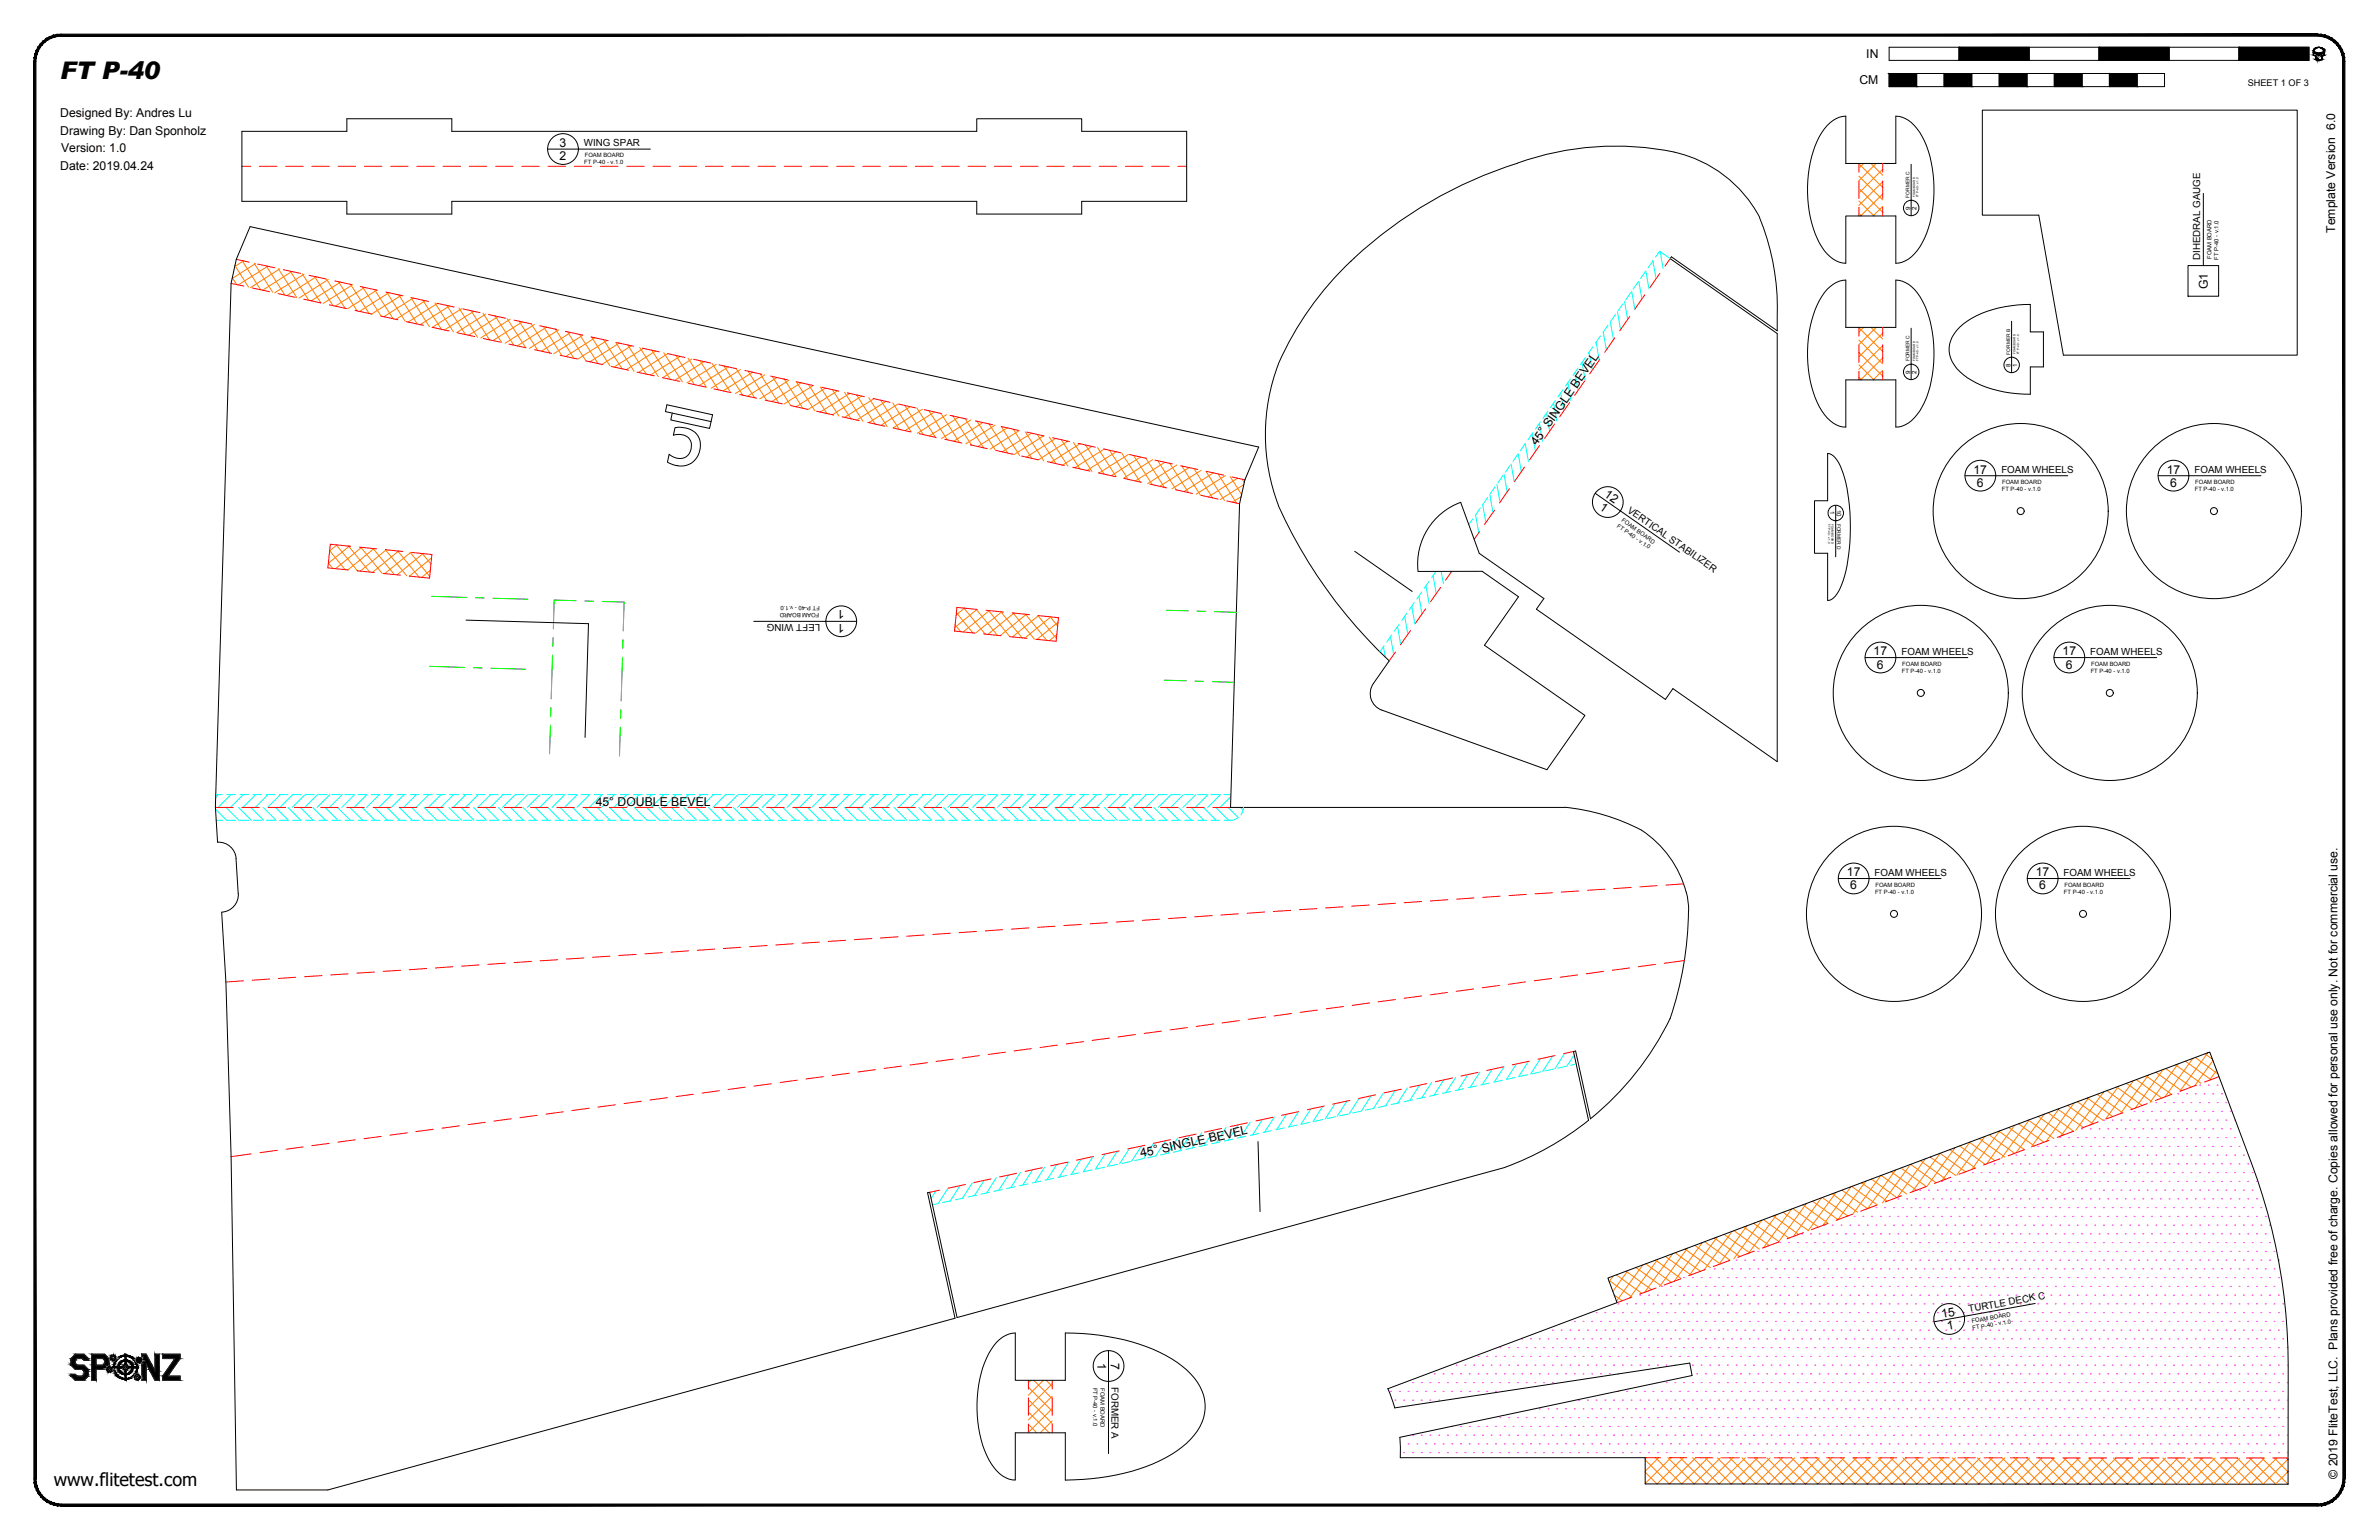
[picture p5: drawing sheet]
<svg xmlns="http://www.w3.org/2000/svg" width="864mm" height="559mm" viewBox="0 0 864 559" stroke-linecap="round" stroke-linejoin="round" font-family="sans-serif">
<defs><g id="words">
<text font-size="8.8" x="21.8" y="28.8">FT P-40</text>
<text font-size="6.6" x="19.5" y="539.1">www.flitetest.com</text>
<g font-size="4.4">
<text x="677.5" y="21.1">IN</text>
<text x="675" y="30.6">CM</text>
<text x="21.9" y="42.5">Designed By: Andres Lu</text>
<text x="21.9" y="48.9">Drawing By: Dan Sponholz</text>
<text x="203.1" y="53.3">3</text>
<text x="22.2" y="55.2">Version: 1.0</text>
<text x="203.1" y="58.1">2</text>
<text x="21.9" y="61.6">Date: 2019.04.24</text>
<text x="847.7" y="84.5" transform="rotate(-90 847.7 84.5)">Template Version 6.0</text>
<text x="801.4" y="104.9" transform="rotate(-90 801.4 104.9)">G1</text>
<text x="557.9" y="161.9" transform="rotate(-55 557.9 161.9)">45° SINGLE BEVEL</text>
<text x="716.4" y="171.8">17</text>
<text x="786.5" y="171.8">17</text>
<text x="717.6" y="176.6">6</text>
<text x="787.8" y="176.6">6</text>
<text x="580.4" y="184.7" transform="rotate(34 580.4 184.7)">1</text>
<text x="582.1" y="180.1" transform="rotate(35 582.1 180.1)">12</text>
<text x="306.6" y="221.5" transform="rotate(-180 306.6 221.5)">1</text>
<text x="306.6" y="226.3" transform="rotate(-180 306.6 226.3)">1</text>
<text x="680.1" y="237.8">17</text>
<text x="748.7" y="237.8">17</text>
<text x="681.4" y="242.6">6</text>
<text x="750" y="242.6">6</text>
<text x="216.3" y="292.3">45° DOUBLE BEVEL</text>
<text x="670.4" y="318">17</text>
<text x="739" y="318">17</text>
<text x="671.6" y="322.8">6</text>
<text x="740.2" y="322.8">6</text>
<text x="414.3" y="419.9" transform="rotate(-12 414.3 419.9)">45° SINGLE BEVEL</text>
<text x="705" y="478.3" transform="rotate(-10 705 478.3)">15</text>
<text x="707.1" y="482.7" transform="rotate(-11 707.1 482.7)">1</text>
<text x="398.4" y="494.5" transform="rotate(90 398.4 494.5)">1</text>
<text x="403.2" y="494.5" transform="rotate(90 403.2 494.5)">7</text>
<text x="848.5" y="536.6" transform="rotate(-90 848.5 536.6)">© 2019 FliteTest, LLC. Plans provided free of charge. Copies allowed for personal use only. Not for commercial use.</text>
</g>
<g font-size="3.5">
<text x="212" y="53">WING SPAR</text>
<text x="798.7" y="94.3" transform="rotate(-90 798.7 94.3)">DIHEDRAL GAUGE</text>
<text x="726.5" y="171.5">FOAM WHEELS</text>
<text x="796.6" y="171.5">FOAM WHEELS</text>
<text x="590.5" y="185.7" transform="rotate(35 590.5 185.7)">VERTICAL STABILIZER</text>
<text x="297.7" y="226.6" transform="rotate(-180 297.7 226.6)">LEFT WING</text>
<text x="690.2" y="237.5">FOAM WHEELS</text>
<text x="758.8" y="237.5">FOAM WHEELS</text>
<text x="680.5" y="317.7">FOAM WHEELS</text>
<text x="749.1" y="317.7">FOAM WHEELS</text>
<text x="714.8" y="476.2" transform="rotate(-10 714.8 476.2)">TURTLE DECK C</text>
<text x="403.5" y="503.3" transform="rotate(90 403.5 503.3)">FORMER A</text>
</g>
<text font-size="3.3" x="816" y="31.1">SHEET 1 OF 3</text>
<g font-size="2.2">
<text x="693.4" y="76.1" transform="rotate(-90 693.4 76.1)">9</text>
<text x="695.7" y="76.1" transform="rotate(-90 695.7 76.1)">2</text>
<text x="693.4" y="135.6" transform="rotate(-90 693.4 135.6)">9</text>
<text x="695.7" y="135.6" transform="rotate(-90 695.7 135.6)">2</text>
<text x="729.8" y="133.1" transform="rotate(-90 729.8 133.1)">8</text>
<text x="732.2" y="133.1" transform="rotate(-90 732.2 133.1)">1</text>
<text x="664.4" y="185.6" transform="rotate(90 664.4 185.6)">1</text>
<text x="666.8" y="185" transform="rotate(90 666.8 185)">10</text>
</g>
<g font-size="2.1">
<text x="212.1" y="59.6">FT P-40 - v.1.0</text>
<text x="212.3" y="57">FOAM BOARD</text>
<text x="802.8" y="94" transform="rotate(-90 802.8 94)">FOAM BOARD</text>
<text x="805.3" y="94.2" transform="rotate(-90 805.3 94.2)">FT P-40 - v.1.0</text>
<text x="726.7" y="178.1">FT P-40 - v.1.0</text>
<text x="726.8" y="175.6">FOAM BOARD</text>
<text x="796.8" y="178.1">FT P-40 - v.1.0</text>
<text x="796.9" y="175.6">FOAM BOARD</text>
<text x="586.9" y="191.1" transform="rotate(35 586.9 191.1)">FT P-40 - v.1.0</text>
<text x="588.5" y="189.1" transform="rotate(35 588.5 189.1)">FOAM BOARD</text>
<text x="297.6" y="220" transform="rotate(-180 297.6 220)">FT P-40 - v.1.0</text>
<text x="297.4" y="222.5" transform="rotate(-180 297.4 222.5)">FOAM BOARD</text>
<text x="690.4" y="244.1">FT P-40 - v.1.0</text>
<text x="690.5" y="241.5">FOAM BOARD</text>
<text x="759" y="244.1">FT P-40 - v.1.0</text>
<text x="759.1" y="241.5">FOAM BOARD</text>
<text x="680.8" y="321.7">FOAM BOARD</text>
<text x="749.4" y="321.7">FOAM BOARD</text>
<text x="680.7" y="324.2">FT P-40 - v.1.0</text>
<text x="749.2" y="324.2">FT P-40 - v.1.0</text>
<text x="715.9" y="480.1" transform="rotate(-10 715.9 480.1)">FOAM BOARD</text>
<text x="716.2" y="482.6" transform="rotate(-10 716.2 482.6)">FT P-40 - v.</text>
<text x="727.2" y="480.6" transform="rotate(-11 727.2 480.6)">1.0</text>
<text x="396.9" y="503.5" transform="rotate(90 396.9 503.5)">FT P-40 - v.1.0</text>
<text x="399.5" y="503.6" transform="rotate(90 399.5 503.6)">FOAM BOARD</text>
</g>
<g font-size="1.8">
<text x="693.2" y="71.7" transform="rotate(-90 693.2 71.7)">FORMER C</text>
<text x="693.2" y="131.2" transform="rotate(-90 693.2 131.2)">FORMER C</text>
<text x="729.7" y="128.7" transform="rotate(-90 729.7 128.7)">FORMER B</text>
<text x="666.9" y="190" transform="rotate(90 666.9 190)">FORMER D</text>
</g>
<g font-size="1.1">
<text x="695.2" y="71.5" transform="rotate(-90 695.2 71.5)">FOAM BOARD</text>
<text x="696.5" y="71.6" transform="rotate(-90 696.5 71.6)">FT P-40 - v.1.0</text>
<text x="695.2" y="131" transform="rotate(-90 695.2 131)">FOAM BOARD</text>
<text x="696.5" y="131.1" transform="rotate(-90 696.5 131.1)">FT P-40 - v.1.0</text>
<text x="731.7" y="128.5" transform="rotate(-90 731.7 128.5)">FOAM BOARD</text>
<text x="733" y="128.6" transform="rotate(-90 733 128.6)">FT P-40 - v.1.0</text>
<text x="663.6" y="190.1" transform="rotate(90 663.6 190.1)">FT P-40 - v.1.0</text>
<text x="664.9" y="190.1" transform="rotate(90 664.9 190.1)">FOAM BOARD</text>
</g>
</g></defs>
<!-- layer: 04 BEVEL -->
<g fill="none" stroke="#0ff" stroke-width=".36">
<path d="M597.4 98.5l-1.9 2.5M597.5 98.4l1.1 6.5M600 94.6l1.2 6.5M600.1 94.5l-1.8 2.7M601 93.2l1.5-2 3.8 2.6M602.7 91.3l1 6.2M583.7 118l-1.8 2.6M584.6 116.8l1.1 6.5M586.5 114.1l-1.8 2.6M587.1 113.1l1.2 6.5M589.2 110.2l-1.8 2.5M589.7 109.4l1.2 6.5"/>
<path d="M591.9 106.2l-1.8 2.7M592.3 105.7l1.1 6.5M594.6 102.4l-1.8 2.6M594.9 102l1.1 6.5M569.1 138.9l1.2 6.5M570.1 137.5l-1.8 2.6M571.7 135.2l1.2 6.5M572.8 133.6l-1.8 2.6M574.3 131.5l1.1 6.5M575.5 129.7l-1.7 2.6M576.8 127.8l1.2 6.5M578.3 125.8l-1.8 2.6"/>
<path d="M579.4 124.2l1.1 6.5M581 121.9l-1.8 2.6M582 120.4l1.1 6.5M556.2 157.3l1.2 6.5M556.4 157l-1.7 2.6M558.8 153.6l1.2 6.5M559.2 153.1l-1.8 2.6M561.4 150l1.1 6.5M561.9 149.2l-1.8 2.6M564 146.2l1.1 6.5M564.6 145.3l-1.8 2.6M566.6 142.6l1.1 6.5"/>
<path d="M567.4 141.4l-1.8 2.6M540.8 179.4l1.2 6.5M542.8 176.5l-1.8 2.6M543.4 175.8l1.1 6.5M545.5 172.6l-1.8 2.7M546 172l1.1 6.5M548.3 168.8l-1.8 2.5M548.6 168.4l1.1 6.5M551 164.8l-1.8 2.6M551.1 164.7l1.2 6.5M553.7 161l1.2 6.5M553.7 160.9l-1.8 2.6"/>
<path d="M534.7 188.3l-1.5 2M535.7 186.8l1.1 6.5M537.4 184.3l-1.8 2.7M538.2 183.1l1.2 6.5M540.1 180.5l-1.8 2.5M512.5 220l1.1 6.5M513.4 218.7l-1.8 2.6M515.1 216.3l1.1 6.5M516.1 214.8l-1.8 2.6M517.6 212.6l1.2 6.5M518.8 210.9l-1.8 2.6M520.2 208.9l1.2 6.5"/>
<path d="M521.3 207.4l-1.6 2.2M523.1 207.4l.8 4.3M526.4 207.4l.1 .6M502.2 234.7l.7 3.7M502.5 234.3l-1.6 2.2M504.7 231l1.2 6.5M505.2 230.4l-1.8 2.6M507.3 227.3l1.2 6.5M507.9 226.5l-1.8 2.6M509.9 223.6l1.1 6.5M510.6 222.6l-1.7 2.6M78.2 293.6l4.1 4"/>
<path d="M78.3 288.3h2.4M78.5 297.6h2.3M79.3 288.3l-1 1M82.1 293l4.6 4.6M82.3 288.3h3.2M82.4 297.6h3.2M83.8 288.3l-4.6 4.7M86.6 293l4.6 4.6M87.1 288.3h3.1M87.2 297.6h3.1M88.3 288.3l-4.7 4.7M91 293l4.7 4.6"/>
<path d="M91.8 288.3h3.2M91.9 297.6h3.2M92.8 288.3l-4.6 4.7M95.6 293l4.6 4.6M96.6 288.3h3.2M96.7 297.6h3.2M97.3 288.3l-4.7 4.7M100 293l4.7 4.6h-3.2M101.4 288.3h3.1M101.8 288.3l-4.7 4.7M104.5 293l4.7 4.6M106.1 288.3h3.2"/>
<path d="M106.2 297.6h3.2M106.3 288.3l-4.7 4.7M109 293l4.7 4.6M110.8 288.3l-4.7 4.7M110.9 288.3h3.2M111 297.6h3.2M113.5 293l4.7 4.6M115.2 288.3l-4.6 4.7M115.6 288.3h3.2M115.7 297.6h3.2M118 293l4.7 4.6M119.8 288.3l-4.7 4.7"/>
<path d="M120.4 288.3h3.2M120.5 297.6h3.2M122.5 293l4.7 4.6M124.2 288.3l-4.6 4.7M125.2 288.3h3.1M125.3 297.6h3.1M127 293l4.7 4.6M128.7 288.3l-4.6 4.7M129.9 288.3h3.2M130 297.6h3.2M131.5 293l4.6 4.6M133.2 288.3l-4.7 4.7"/>
<path d="M134.7 288.3h3.2M134.8 297.6h3.2M136 293l4.6 4.6M137.7 288.3l-4.6 4.7M139.5 288.3h3.1M139.6 297.6h3.1M140.4 293l4.7 4.6M142.2 288.3l-4.7 4.7M144.2 288.3h3.2M144.3 297.6h3.2M145 293l4.6 4.6M146.7 288.3l-4.7 4.7"/>
<path d="M149 288.3h3.2M149.1 297.6h3.2M149.4 293l4.7 4.6M151.2 288.3l-4.7 4.7M153.7 288.3h3.2M153.8 297.6h3.2M153.9 293l4.7 4.6h3.2M155.7 288.3l-4.7 4.7M158.4 293l4.7 4.6M158.5 288.3h3.2M160.1 288.3l-4.6 4.7M162.9 293l4.7 4.6"/>
<path d="M163.3 288.3h3.2M163.4 297.6h3.1M164.7 288.3l-4.7 4.7M167.4 293l4.7 4.6M168.1 288.3h3.2M168.1 297.6h3.2M169.1 288.3l-4.6 4.7M171.9 293l4.7 4.6M172.8 288.3h3.2M172.9 297.6h3.2M173.6 288.3l-4.6 4.7M176.4 293l4.6 4.6"/>
<path d="M177.6 288.3h3.2M177.7 297.6h3.1M178.1 288.3l-4.7 4.7M180.9 293l4.6 4.6h-3.1M182.4 288.3h3.1M182.6 288.3l-4.6 4.7M185.3 293l4.7 4.6M187.1 288.3l-4.7 4.7M187.1 288.3h3.2M187.2 297.6h3.2M189.9 293l4.6 4.6M191.6 288.3l-4.7 4.7"/>
<path d="M191.9 288.3h3.2M191.9 297.6h3.2M194.3 293l4.7 4.6M196.1 288.3l-4.7 4.7M196.7 288.3h3.1M196.7 297.6h3.2M198.8 293l4.7 4.6M200.6 288.3l-4.7 4.7M201.4 288.3h3.2M201.5 297.6h3.1M203.3 293l4.7 4.6M205 288.3l-4.6 4.7"/>
<path d="M206.2 288.3h3.2M206.2 297.6h3.2M207.8 293l4.7 4.6M209.6 288.3l-4.7 4.7M210.9 288.3h3.2l-4.7 4.7M211 297.6h3.2M212.3 293l4.6 4.6M215.7 288.3h3.2M215.8 297.6h3.1M216.8 293l4.7 4.6M218.5 288.3l-4.6 4.7M220.5 288.3h3.1"/>
<path d="M220.5 297.6h3.2M221.3 293l4.6 4.6M223.1 288.3l-4.7 4.7M225.2 288.3h3.2M225.3 297.6h3.2M225.8 293l4.6 4.6M227.5 288.3l-4.6 4.7M230 288.3h3.2M230 297.6h3.2M230.2 293l4.7 4.6M232 288.3l-4.6 4.7M234.8 293l4.6 4.6"/>
<path d="M234.8 288.3h3.1M234.8 297.6h3.2M236.5 288.3l-4.7 4.7M239.2 293l4.7 4.6M239.5 288.3h3.2M239.6 297.6h3.1M241 288.3l-4.7 4.7M243.7 293l4.7 4.6M244.3 288.3h3.2M244.3 297.6h3.2M245.5 288.3l-4.7 4.7M248.3 293l4.6 4.6"/>
<path d="M249 288.3h3.2M249.1 297.6h3.2M250 288.3l-4.7 4.7M252.7 293l4.7 4.6M253.8 288.3h3.2M253.9 297.6h3.1M254.5 288.3l-4.7 4.7M257.2 293l4.6 4.6h-3.2M258.6 288.3h3.1M259 288.3l-4.7 4.7M261.7 293l4.7 4.6M263.3 288.3h3.2"/>
<path d="M263.4 297.6h3.2M263.4 288.3l-4.6 4.7M266.2 293l4.7 4.6M267.9 288.3l-4.6 4.7M268.1 288.3h3.2M268.1 297.6h3.2M270.7 293l4.6 4.6M272.4 288.3l-4.6 4.7M272.9 288.3h3.1M272.9 297.6h3.2M275.2 293l4.7 4.6M276.9 288.3l-4.6 4.7"/>
<path d="M277.6 288.3h3.2M277.7 297.6h3.1M279.7 293l4.6 4.6M281.4 288.3l-4.7 4.7M282.4 288.3h3.2M282.4 297.6h3.2M284.2 293l4.6 4.6M285.9 288.3l-4.7 4.7M287.1 288.3h3.2M287.2 297.6h3.2M288.6 293l4.7 4.6M290.4 288.3l-4.7 4.7"/>
<path d="M291.9 288.3h3.2M292 297.6h3.1M293.2 293l4.6 4.6M294.9 288.3l-4.7 4.7M296.7 288.3h3.1M296.7 297.6h3.2M297.6 293l4.7 4.6M299.4 288.3l-4.7 4.7M301.4 288.3h3.2M301.5 297.6h3.2M302.1 293l4.7 4.6M303.9 288.3l-4.7 4.7"/>
<path d="M306.2 288.3h3.2M306.2 297.6h3.2M306.6 293l4.7 4.6M308.3 288.3l-4.6 4.7M311 288.3h3.1M311 297.6h3.2M311.1 293l4.7 4.6h3.2M312.8 288.3l-4.6 4.7M315.6 293l4.6 4.6M315.7 288.3h3.2M317.3 288.3l-4.7 4.7M320.1 293l4.7 4.6"/>
<path d="M320.5 288.3h3.2M320.5 297.6h3.2M321.8 288.3l-4.6 4.7M324.6 293l4.6 4.6M325.3 288.3h3.1M325.3 297.6h3.2M326.3 288.3l-4.7 4.7M329.1 293l4.6 4.6M330 288.3h3.2M330.1 297.6h3.1M330.8 288.3l-4.7 4.7M333.5 293l4.7 4.6"/>
<path d="M334.8 288.3h3.2M334.8 297.6h3.2M335.3 288.3l-4.7 4.7M338.1 293l4.6 4.6M339.5 288.3h3.2M339.6 297.6h3.2M339.8 288.3l-4.7 4.7M342.5 293l4.7 4.6M344.3 288.3l-4.7 4.7M344.3 288.3h3.2M344.4 297.6h3.1M347 293l4.7 4.6"/>
<path d="M348.8 288.3l-4.7 4.7M349.1 288.3h3.1M349.1 297.6h3.2M351.5 293l4.7 4.6M353.2 288.3l-4.6 4.7M353.8 288.3h3.2M353.9 297.6h3.2M356 293l4.7 4.6M357.7 288.3l-4.6 4.7M358.6 288.3h3.2M358.6 297.6h3.2M360.5 293l4.6 4.6"/>
<path d="M362.3 288.3l-4.7 4.7M363.4 288.3h3.1M363.4 297.6h3.2M365 293l4.7 4.6M366.7 288.3l-4.6 4.7M368.1 288.3h3.1l-4.6 4.7M368.2 297.6h3.1M369.5 293l4.6 4.6M372.9 288.3h3.2M372.9 297.6h3.2M374 293l4.6 4.6M375.7 288.3l-4.7 4.7"/>
<path d="M377.6 288.3h3.2M377.7 297.6h3.2M378.4 293l4.7 4.6M380.2 288.3l-4.6 4.7M382.4 288.3h3.2M382.5 297.6h3.1M382.9 293l4.7 4.6M384.7 288.3l-4.7 4.7M387.2 288.3h3.1M387.2 297.6h3.2M387.4 293l4.7 4.6M389.2 288.3l-4.7 4.7"/>
<path d="M391.9 293l4.7 4.6M391.9 288.3h3.2M392 297.6h3.2M393.7 288.3l-4.7 4.7M396.4 293l4.7 4.6M396.7 288.3h3.2M396.7 297.6h3.2M398.2 288.3l-4.7 4.7M400.9 293l4.7 4.6M401.5 288.3h3.1M401.5 297.6h3.2M402.6 288.3l-4.6 4.7"/>
<path d="M405.4 293l4.7 4.6M406.2 288.3h3.2M406.3 297.6h3.1M407.2 288.3l-4.7 4.7M409.9 293l4.7 4.6M411 288.3h3.2M411 297.6h3.2M411.6 288.3l-4.6 4.7M414.4 293l4.7 4.6M415.7 288.3h3.2M415.8 297.6h3.2M416.1 288.3l-4.6 4.7"/>
<path d="M418.9 293l4.6 4.6M420.5 288.3h3.2M420.6 297.6h3.1M420.6 288.3l-4.7 4.7M423.4 293l4.6 4.6M425.1 288.3l-4.6 4.7M425.3 288.3h3.1M425.3 297.6h3.2M427.8 293l4.7 4.6M429.6 288.3l-4.7 4.7M430 288.3h3.2M430.1 297.6h3.2"/>
<path d="M432.4 293l4.6 4.6M434.1 288.3l-4.7 4.7M434.8 288.3h3.2M434.8 297.6h3.2M436.8 293l4.7 4.6M438.6 288.3l-4.7 4.7M439.6 288.3h3.1M439.6 297.6h3.2M441.3 293l4.7 4.6M443.1 288.3l-4.7 4.7M444.3 288.3h2.4M445.8 293l3.7 3.7"/>
<path d="M446.8 289.1l-3.9 3.9M449.4 296.8l-.4 .2a6.8 6.8 0 0 1-4.6 .6M450.3 293l1 .9M451.4 293l-.3 1.6-.6 1.1M489 399.5l-3.6 5.6M493.3 398.6l-3.5 5.5M497.7 397.6l-3.5 5.6-3.2 .7M502.1 396.7l-3.5 5.5M506.5 395.7l-3.5 5.5M510.9 394.7l-3.5 5.6M512.7 399.1l-3 .7M515.3 393.8l-3.6 5.5"/>
<path d="M517.4 398.1l-3.1 .7M519.7 392.8l-3.6 5.6M522.1 397.1l-3.2 .7M524.1 391.9l-3.6 5.5M526.7 396.1l-3.1 .6M528.5 390.9l-3.6 5.5M531.3 395l-3 .7M532.9 389.9l-3.6 5.6M536 394l-3.1 .7M537.2 389l-3.5 5.5M540.7 393l-3.2 .7M541.7 388l-3.6 5.5"/>
<path d="M545.3 392l-3.1 .7M546 387l-3.6 5.6M550.4 386.1l-3.5 5.6 3-.7M554.6 390l-3.1 .6M554.8 385.2l-3.6 5.5M559.2 384.2l-3.6 5.5M559.3 388.9l-3.1 .7M563.6 383.2l-3.6 5.6M563.9 387.9l-3.1 .7M567.9 382.3l-3.5 5.5M568.6 386.9l-3.1 .7M571.5 382.7l-2.7 4.1"/>
<path d="M572.2 386.1l-2.1 .5M396.8 419.6l-3.6 5.6M401.2 418.7l-3.6 5.6M405.6 417.8l-3.6 5.5M410 416.8l-3.6 5.5M414.4 415.8l-3.6 5.6M418.8 414.9l-3.6 5.5M419.7 419.4l-3.1 .7M423.1 413.9l-3.5 5.5M424.3 418.4l-3.1 .7M427.5 412.9l-3.5 5.6M429 417.4l-3.1 .7"/>
<path d="M431.9 412l-3.6 5.6M433.7 416.4l-3.2 .7M436.3 411l-3.5 5.6M438.3 415.4l-3.1 .7M440.7 410.1l-3.6 5.5M442.9 414.3l-3 .7M445.1 409.1l-3.6 5.6M447.6 413.3l-3.1 .7M449.5 408.2l-3.6 5.5M452.3 412.3l-3.2 .7M453.8 407.2l-3.5 5.5M456.9 411.3l-3.1 .7"/>
<path d="M458.3 406.2l-3.6 5.6M461.5 410.3l-3 .7M462.6 405.3l-3.5 5.5M466.2 409.3l-3.1 .7M467 404.3l-3.5 5.6M470.9 408.2l-3.2 .7M471.4 403.4l-3.6 5.5M475.5 407.2l-3.1 .7M475.8 402.4l-3.6 5.5M480.2 401.4l-3.6 5.6M480.2 406.2l-3.1 .7M484.6 400.5l-3.6 5.5"/>
<path d="M484.8 405.2l-3.1 .7M489.5 404.2l-3.1 .7M498.8 402.2l-3.1 .6M503.5 401.1l-3.2 .7M508.1 400.1l-3.1 .7M339.7 432.1l-1.7 2.8M344.2 431.2l-3.6 5.5-2.1 .5M345.2 435.7l-3.1 .7M348.5 430.2l-3.6 5.6M349.9 434.7l-3.1 .7M352.9 429.3l-3.5 5.5M354.5 433.7l-3.1 .6"/>
<path d="M357.3 428.3l-3.6 5.5M359.2 432.6l-3.1 .7M361.7 427.3l-3.6 5.6M363.8 431.6l-3.1 .7M366.1 426.4l-3.6 5.5M368.5 430.6l-3.1 .7M370.4 425.4l-3.5 5.6M373.1 429.6l-3.1 .7M374.9 424.5l-3.6 5.5M377.8 428.6l-3.1 .7M379.2 423.5l-3.5 5.6M382.5 427.6l-3.2 .6"/>
<path d="M383.6 422.5l-3.5 5.6M387.1 426.5l-3.1 .7M388 421.6l-3.6 5.5M391.7 425.5l-3 .7M392.4 420.6l-3.5 5.6M396.4 424.5l-3.1 .7M401.1 423.5l-3.1 .7M405.7 422.5l-3.1 .7M410.4 421.5l-3.1 .7M415 420.4l-3.1 .7"/>
</g>
<!-- layer: 02 SCORE -->
<g fill="none" stroke="#f00" stroke-width=".36">
<path d="M674.8 59.3v3.2M683.4 59.3v3.2M87.8 60.4h3.2M94.2 60.4h6.3M103.7 60.4h6.3M113.2 60.4h6.4M122.7 60.4h6.4M132.3 60.4h6.3M141.8 60.4h6.3M151.3 60.4h6.4M160.8 60.4h6.4M170.4 60.4h6.3"/>
<path d="M179.9 60.4h6.3M189.4 60.4h6.4M198.9 60.4h6.4M208.5 60.4h6.3M218 60.4h6.3M227.5 60.4h6.4M237 60.4h6.4M246.6 60.4h6.3M256.1 60.4h6.3M265.6 60.4h6.4M275.1 60.4h6.4M284.7 60.4h6.3"/>
<path d="M294.2 60.4h6.3M303.7 60.4h6.4M313.2 60.4h6.4M322.8 60.4h6.3M332.3 60.4h6.3M341.8 60.4h6.4M351.4 60.4h6.3M360.9 60.4h6.4M370.4 60.4h6.4M380 60.4h6.3M389.5 60.4h6.3M399 60.4h6.4"/>
<path d="M408.5 60.4h6.4M418.1 60.4h6.3M427.6 60.4h3.2M674.8 65.7v6.3M674.8 75.2v3.2M683.4 65.7v6.3M683.4 75.2v3.2M85.8 94.1l4.6 1M93.6 95.8l6.2 1.4M102.8 97.9l6.3 1.3M112.2 99.9l6.2 1.3M602.5 99.2l-3.6 5.2"/>
<path d="M606.3 93.8l-1.9 2.8M83.9 102.8l4.7 1M91.7 104.5l6.2 1.4M101 106.5l6.2 1.4M110.3 108.6l6.2 1.3M119.6 110.6l6.2 1.4M121.5 101.9l6.2 1.4M128.9 112.6l6.2 1.4M130.8 104l6.2 1.3M138.2 114.7l6.2 1.3M140.1 106l6.2 1.3M147.5 116.7l6.2 1.4"/>
<path d="M149.4 108l6.2 1.4M156.8 118.7l6.2 1.4M158.7 110.1l6.2 1.3M168 112.1l6.2 1.3M177.3 114.1l6.2 1.4M186.6 116.2l6.2 1.3M195.9 118.2l6.2 1.3M591.6 114.8l-3.6 5.2M597.1 107l-3.7 5.2M674.8 118.8v3.2M683.4 118.8v3.2M166.1 120.8l6.2 1.3"/>
<path d="M175.4 122.8l6.2 1.4M184.8 124.9l6.2 1.3M194 126.9l6.2 1.3M203.4 128.9l6.2 1.4M205.2 120.2l6.2 1.4M212.6 131l6.2 1.3M214.6 122.3l6.2 1.3M222 133l6.2 1.3M223.8 124.3l6.2 1.3M231.2 135l6.3 1.4M233.2 126.3l6.2 1.4M240.6 137.1l6.2 1.3"/>
<path d="M242.4 128.3l6.3 1.4M249.9 139.1l6.2 1.3M251.8 130.4l6.2 1.3M261.1 132.4l6.2 1.4M270.4 134.4l6.2 1.4M279.7 136.5l6.2 1.3M289 138.5l6.2 1.4M575.2 138.2l-3.6 5.3M580.7 130.5l-3.6 5.2M586.2 122.6l-3.7 5.2M674.8 125.1v6.4M674.8 134.7v3.1"/>
<path d="M683.4 125.1v6.4M683.4 134.7v3.1M259.2 141.1l6.2 1.4M268.5 143.2l6.2 1.3M277.8 145.2l6.2 1.3M287.1 147.2l6.2 1.4M296.4 149.2l6.2 1.4M298.3 140.5l6.2 1.4M305.7 151.2l6.2 1.4M307.6 142.6l6.2 1.4M315 153.3l6.2 1.4M316.9 144.6l6.2 1.4"/>
<path d="M324.3 155.3l6.2 1.4M326.2 146.6l6.2 1.4M333.6 157.3l6.2 1.4M335.5 148.7l6.2 1.4M343 159.4l6.2 1.4M344.8 150.7l6.2 1.4M354.1 152.7l6.2 1.4M363.5 154.8l6.2 1.4M372.8 156.8l6.2 1.4M382.1 158.8l6.2 1.4M564.3 153.9l-3.6 5.2M569.8 146.1l-3.6 5.1"/>
<path d="M352.2 161.4l6.2 1.4M361.6 163.4l6.2 1.4M370.8 165.5l6.2 1.4M380.2 167.5l6.2 1.4M389.4 169.6l6.3 1.3M391.4 160.9l6.2 1.4M398.8 171.6l6.2 1.4M400.7 162.9l6.2 1.4M408.1 173.6l6.2 1.4M410 164.9l6.2 1.4M417.4 175.7l6.2 1.3M419.3 167l6.2 1.3"/>
<path d="M426.7 177.7l6.2 1.4M428.6 169l6.2 1.3M436 179.7l6.2 1.4M437.9 171l6.2 1.4M447.2 173.1l4.7 1M548 177.3l-3.7 5.2M553.4 169.5l-3.6 5.2M558.9 161.7l-3.7 5.2M127.3 198.2l-7.4-.7-.9 8.6 7.4 .7M130.4 198.5l6.4 .7M139.9 199.5l6.4 .6M445.3 181.8l4.7 1"/>
<path d="M537.1 192.9l-1.9 2.8M542.5 185.1l-3.6 5.2M129.6 207.1l6.3 .7M139.1 208.1l6.3 .6M149.4 200.5l7.4 .7-.9 8.6-7.4-.8M523 213.2l-3.7 5.2M527 207.3l-2.3 3.2M354.8 221.1l-7.4-.7-.9 8.6 7.4 .7M357.1 230l6.3 .7M357.9 221.4l6.3 .7M366.5 231l6.3 .6M367.4 222.4l6.3 .6"/>
<path d="M376.8 223.4l7.4 .7-.8 8.6-7.4-.7M506.6 236.6l-2.3 3.2M512 228.8l-3.6 5.2M517.5 220.9l-3.7 5.3M78.2 293h6.4M87.8 293h6.4M97.3 293h6.4M106.9 293h6.3M116.4 293h6.3M125.9 293h6.4M135.4 293h6.4M145 293h6.3"/>
<path d="M154.5 293h6.3M164 293h6.4M173.5 293h6.4M183.1 293h6.3M192.6 293h6.3M202.1 293h6.4M211.6 293h6.4M221.2 293h6.3M230.7 293h6.3M240.2 293h6.4M249.7 293h6.4M259.3 293h6.3"/>
<path d="M268.8 293h6.3M278.3 293h6.4M287.8 293h6.4M297.4 293h6.3M306.9 293h6.3M316.4 293h6.4M325.9 293h6.4M335.5 293h6.3M345 293h6.4M354.6 293h6.3M364.1 293h6.3M373.6 293h6.4"/>
<path d="M383.1 293h6.4M392.7 293h6.3M402.2 293h6.3M411.7 293h6.4M421.2 293h6.4M430.8 293h6.3M440.3 293h6.4M326 339.9l-6.4 .5M335.5 339.3l-6.4 .4M345 338.6l-6.4 .5M354.5 338l-6.3 .4M364 337.3l-6.4 .5"/>
<path d="M373.5 336.7l-6.3 .4M383 336.1l-6.4 .4M392.5 335.5l-6.3 .3M402 334.8l-6.3 .4M411.5 334.2l-6.3 .4M421 333.5l-6.3 .5M430.5 332.9l-6.3 .4M440.1 332.2l-6.4 .5M449.5 331.6l-6.3 .4M459.1 330.9l-6.4 .5M468.5 330.3l-6.3 .4M478.1 329.7l-6.4 .4"/>
<path d="M487.5 329.1l-6.3 .3M497.1 328.4l-6.4 .4M506.6 327.8l-6.4 .4M516.1 327.1l-6.4 .5M525.6 326.5l-6.4 .4M535.1 325.8l-6.3 .5M544.6 325.2l-6.4 .4M554.1 324.5l-6.3 .5M563.6 323.9l-6.4 .4M573.1 323.3l-6.3 .4M582.6 322.7l-6.3 .3M592.1 322l-6.3 .5"/>
<path d="M601.6 321.4l-6.3 .4M611.2 320.7l-6.4 .5M88.4 355.9l-6.4 .4M97.9 355.2l-6.4 .5M107.4 354.6l-6.3 .4M116.9 354l-6.4 .4M126.4 353.4l-6.3 .4M135.9 352.7l-6.4 .4M145.4 352.1l-6.3 .4M154.9 351.4l-6.4 .5M164.4 350.8l-6.3 .4M173.9 350.1l-6.3 .5"/>
<path d="M183.4 349.5l-6.3 .4M192.9 348.8l-6.3 .5M202.4 348.3l-6.3 .3M211.9 347.6l-6.3 .4M221.4 347l-6.3 .4M230.9 346.3l-6.3 .4M240.4 345.7l-6.3 .4M249.9 345l-6.3 .5M259.5 344.4l-6.4 .4M268.9 343.7l-6.3 .5M278.5 343.1l-6.4 .4M287.9 342.4l-6.3 .5"/>
<path d="M297.5 341.9l-6.4 .3M306.9 341.2l-6.3 .4M316.5 340.6l-6.4 .4M534.9 358.9l-6.3 .8M544.3 357.6l-6.3 .8M553.8 356.3l-6.3 .9M563.2 355l-6.3 .9M572.7 353.8l-6.3 .8M582.1 352.5l-6.3 .9M591.6 351.2l-6.3 .9M601 349.9l-6.3 .9M611.5 348.5l-7.4 1"/>
<path d="M383.8 379.2l-6.3 .9M393.3 378l-6.3 .8M402.7 376.7l-6.3 .8M412.2 375.4l-6.3 .9M421.6 374.1l-6.3 .9M431.1 372.9l-6.3 .8M440.5 371.6l-6.3 .9M449.9 370.3l-6.3 .9M459.4 369l-6.3 .9M468.8 367.7l-6.3 .9M478.3 366.5l-6.3 .9M487.7 365.2l-6.3 .9"/>
<path d="M497.2 363.9l-6.3 .9M506.6 362.7l-6.3 .8M516 361.4l-6.3 .8M525.5 360.1l-6.3 .9M232.8 399.6l-6.3 .8M242.3 398.3l-6.3 .9M251.7 397.1l-6.3 .8M261.2 395.8l-6.3 .8M270.6 394.5l-6.3 .8M280 393.2l-6.3 .9M289.4 392l-6.2 .8M298.9 390.7l-6.3 .8"/>
<path d="M308.3 389.4l-6.3 .9M317.8 388.1l-6.3 .9M327.2 386.8l-6.3 .9M336.7 385.6l-6.3 .9M346.1 384.3l-6.3 .9M355.5 383l-6.2 .9M365 381.8l-6.3 .8M374.4 380.5l-6.3 .8M490 399.3l-6.2 1.3M499.3 397.3l-6.2 1.3M508.7 395.2l-6.3 1.4M517.9 393.2l-6.2 1.3"/>
<path d="M527.3 391.2l-6.2 1.3M536.5 389.1l-6.2 1.4M545.9 387.1l-6.2 1.3M555.1 385.1l-6.2 1.3M564.5 383l-6.2 1.4M571.2 381.5l-3.6 .8M788.4 397.1l-5.9 2.2M797.4 393.7l-6 2.3M805.5 390.7l-5.2 1.9M91.2 418.7l-7.3 1M100.7 417.4l-6.3 .9M110.1 416.2l-6.3 .8"/>
<path d="M119.5 414.9l-6.3 .8M128.9 413.6l-6.2 .8M138.4 412.3l-6.3 .9M147.8 411.1l-6.3 .8M157.3 409.8l-6.3 .8M166.7 408.5l-6.3 .9M176.2 407.2l-6.3 .9M185.6 405.9l-6.3 .9M195 404.7l-6.2 .9M204.5 403.4l-6.3 .9M213.9 402.1l-6.3 .9M223.3 400.9l-6.3 .8"/>
<path d="M396.9 419.6l-6.2 1.4M406.3 417.6l-6.2 1.3M415.6 415.6l-6.2 1.3M424.9 413.5l-6.2 1.4M434.2 411.5l-6.2 1.3M443.5 409.5l-6.2 1.3M452.8 407.4l-6.2 1.4M462.1 405.4l-6.2 1.3M471.4 403.4l-6.2 1.3M480.7 401.3l-6.2 1.4M734.9 417.2l-5.9 2.2M743.8 413.8l-5.9 2.2"/>
<path d="M752.7 410.5l-5.9 2.2M761.7 407.1l-6 2.2M770.6 403.8l-5.9 2.2M779.5 400.4l-6 2.3M341.1 431.8l-3.6 .8M350.5 429.8l-6.3 1.4M359.7 427.8l-6.2 1.3M369.1 425.7l-6.2 1.4M378.3 423.7l-6.2 1.3M387.7 421.7l-6.2 1.3M681.4 437.3l-5.9 2.2M690.3 433.9l-5.9 2.2"/>
<path d="M699.2 430.6l-5.9 2.2M708.1 427.2l-5.9 2.2M717.1 423.9l-6 2.2M726 420.5l-5.9 2.2M627.9 457.3l-6 2.3M636.8 454l-5.9 2.2M645.7 450.6l-5.9 2.3M654.7 447.3l-6 2.2M663.5 444l-5.9 2.2M672.5 440.6l-6 2.2M592.2 470.7l-5.2 2M601.1 467.4l-5.9 2.2"/>
<path d="M610.1 464l-6 2.3M618.9 460.7l-5.9 2.2M373.3 500.9v3.1M373.3 507.2v6.4M373.3 516.7v3.2M382 500.9v3.1M382 507.2v6.4M382 516.7v3.2M597.2 528.9h5.6M606 528.9h6.3M615.5 528.9l6.3 .1M625 529h6.4"/>
<path d="M634.5 529h6.4M644.1 529h6.3M653.6 529h6.3M663.1 529h6.4M672.6 529h6.4M682.2 529h6.3M691.7 529h6.3M701.2 529h6.4M710.7 529h6.4M720.3 529h6.3M729.8 529h6.3M739.3 529h6.4"/>
<path d="M748.8 529h6.4M758.4 529h6.3M767.9 529h6.3M777.4 529h6.4M786.9 529h6.4M796.5 529h6.3M806 529h6.3M815.5 529h6.4M825 529h5.6"/>
</g>
<!-- layer: 01 CUT -->
<g fill="none" stroke="#000" stroke-width=".36">
<path d="M719.6 40h114.3v88.9h-84.9l-8.9-50.8h-20.5zM87.8 47.7h38.1v-4.6h38.1v4.6h190.6v-4.6h38.1v4.6h38.1v25.4h-38.1v4.6h-38.1v-4.6h-190.6v4.6h-38.1v-4.6h-38.1zM550.8 59.3a151.8 151.8 0 0 0-72.1 48.4 115.5 115.5 0 0 0-14.6 24.3M607.9 55.2a105.9 105.9 0 0 0-57.1 4M607.9 55.2a46.1 46.1 0 0 1 30.8 23.7 86.3 86.3 0 0 1 6.4 36.4v4.7l-38.4-26.8-.4 .6 38.8 27.2v155.4l-37.8-26.5-2.7 3.9-46.9-32.8 2.8-3.8-23.5-16.4-6.8-18.5M663.3 45.6a9.6 9.6 0 0 1 6.7-3.5v17.2h18.2v-17.2a11.1 11.1 0 0 1 8.7 6 43.9 43.9 0 0 1 4.6 28.6 27.8 27.8 0 0 1-7.6 16.4 9.4 9.4 0 0 1-5.7 2.4v-17.1h-18.2v17.1a11.1 11.1 0 0 1-8.7-5.9 43.6 43.6 0 0 1-4.2-30.7 28.8 28.8 0 0 1 6.2-13.3zM663.3 105a9.7 9.7 0 0 1 6.7-3.4v17.2h18.2v-17.2a11.1 11.1 0 0 1 8.7 6 44 44 0 0 1 4.2 30.6 24.5 24.5 0 0 1-8.3 15.3 7.8 7.8 0 0 1-4.6 1.5v-17.2h-18.2v17.2a10.8 10.8 0 0 1-8.7-5.9 43.8 43.8 0 0 1-4.2-30.7 29.5 29.5 0 0 1 6.2-13.4zM711.5 118.6a36.7 36.7 0 0 1 23.1-8.1h2.4v9.9h4.8v12.7h-4.8v10a39.6 39.6 0 0 1-24.2-7.1 10.8 10.8 0 0 1-4.1-13.8zM464.1 132a71.7 71.7 0 0 0 5.1 61.9 176.1 176.1 0 0 0 35.1 45.9l-5.8 8.2M663.4 164.5a5.4 5.4 0 0 1 4.1 3.4 53.2 53.2 0 0 1 4.2 24.5 50.9 50.9 0 0 1-4.2 22.1l-.7 1a4.5 4.5 0 0 1-3.4 2.4v-17.1h-4.7v-19.1h4.7zM530.3 182.3a23.8 23.8 0 0 0-15.5 25M491.8 200.1l20.8 14.5"/>
<path d="M514.8 207.4l23.2-.1 13.2 9.2-12.3 17.6 36.4 25.5-13.8 19.7-59.9-21.6a6.4 6.4 0 0 1-3-9.7M169.2 225l44.4 1.3-1.2 41.3M79 305.6a6.4 6.4 0 0 1 6.7 6M79 305.6l-.8-12.8 5.7-190 1.9-8.7 5-11.9 366.1 80-5 11.9-1.9 8.7-3.3 110.2 121.4-.1a72 72 0 0 1 29.2 9.3 37.1 37.1 0 0 1 15.7 28.4M85.7 311.6l.8 12.6a6.4 6.4 0 0 1-6 6.8l1.5 25.3 1.9 63.4 1.9 120.9h33.2l227.7-62.3-10-45.5 .8-.2 9.9 45.5 198.9-54.5M612.9 330.5a125.9 125.9 0 0 1-6.6 39.1M606.3 369.6a107.9 107.9 0 0 1-28.9 36.4M456.7 414.2l.7 25.4M576.7 406.5a107.9 107.9 0 0 1-30.4 17.1M577.4 406l-5.4-24.6-.8 .1 5.5 25.1M361.8 487.1a9.7 9.7 0 0 1 6.8-3.4v17.2h18.1v-17.2a75.7 75.7 0 0 1 38.6 9.3 25.6 25.6 0 0 1 11.6 13.3 16.1 16.1 0 0 1-4.7 16 52 52 0 0 1-27.1 12.9l-9.1 1.4-9.3 .5v-17.2h-18.1v17.2a10.9 10.9 0 0 1-8.8-6 43.8 43.8 0 0 1-4.1-30.7 29.5 29.5 0 0 1 6.1-13.3zM503.8 503.9l83.2-31.2-3.3-9 218.5-82 15.1 40.5a209.7 209.7 0 0 1 13.3 73.1v43.3l-233.4-.1v-9.6h-88.9l-.1-7.4 106-22.4-.8-4.5-107.2 16.3"/>
<path d="M503.8 503.9l2.5 6.9"/>
<circle cx="733.5" cy="185.5" r="31.8"/>
<circle cx="733.5" cy="185.5" r="1.27"/>
<circle cx="803.7" cy="185.5" r="31.8"/>
<circle cx="803.7" cy="185.5" r="1.27"/>
<circle cx="697.3" cy="251.4" r="31.8"/>
<circle cx="697.3" cy="251.4" r="1.27"/>
<circle cx="765.9" cy="251.4" r="31.8"/>
<circle cx="765.9" cy="251.4" r="1.27"/>
<circle cx="687.5" cy="331.6" r="31.8"/>
<circle cx="687.5" cy="331.6" r="1.27"/>
<circle cx="756.1" cy="331.6" r="31.8"/>
<circle cx="756.1" cy="331.6" r="1.27"/>
</g>
<!-- layer: 05 REFERENCE -->
<g fill="none" stroke="#0f0" stroke-width=".36">
<path d="M156.7 216.4l12.7 .4M172.6 216.9l3.2 .1M178.9 217.1l12.7 .3M209.1 218l-7.9-.3-.3 10.5M212.3 218.1l3.2 .1M218.6 218.3l8 .2-.4 10.4M200.6 237.7l-.5 15.9M200.8 231.4l-.1 3.1M226 238.5l-.5 15.8M226.1 232.1v3.2M423.4 221.4l8 .2M434.5 221.7l3.2 .1"/>
<path d="M440.9 221.9l7.9 .3M156 241.8l12.7 .4M171.9 242.3l3.1 .1M178.2 242.5l12.7 .3M200 256.8l-.1 3.1M225.4 257.5l-.1 3.2M422.7 246.8l7.9 .2M433.8 247.1l3.2 .1M440.1 247.3l7.9 .3M199.8 263.1l-.3 10.4M225.2 263.9l-.3 10.4"/>
</g>
<!-- layer: 06 CAVITY -->
<g fill="none" stroke="#ff7f00" stroke-width=".36">
<path d="M674.8 59.4l8.6 8.6M676.5 59.3l-1.7 1.8M679.2 59.3l4.2 4.3M681.1 59.3l-6.3 6.3M674.8 77.4l1 1M674.8 72.9l5.5 5.5M674.8 68.4l8.6 8.6M674.8 63.9l8.6 8.7M683.4 61.4l-8.6 8.6M683.4 65.9l-8.6 8.6M683.4 70.4l-7.9 8M683.4 74.9l-3.4 3.5"/>
<path d="M85.3 96.4l4.9 7.8M87.9 94.6l6.7 10.6M88.4 94.7l-3.2 2M92.3 95.5l6.7 10.6M92.8 95.6l-8.6 5.5M96.6 96.5l6.8 10.5M97.2 96.6l-10.7 6.8M101 97.5l6.8 10.5M101.6 97.6l-10.7 6.8M105.4 98.4l6.7 10.6M106 98.5l-10.6 6.8M109.7 99.4l6.8 10.5"/>
<path d="M110.4 99.5l-10.7 6.7M84.3 100.8l1.6 2.4M114.2 100.3l6.7 10.6M114.8 100.4l-10.7 6.8M118.5 101.3l6.8 10.6M119.2 101.4l-10.7 6.8M122.9 102.2l6.7 10.6M123.6 102.4l-10.6 6.8M127.3 103.2l6.7 10.5M128 103.3l-10.7 6.8M131.6 104.1l6.8 10.6M132.4 104.3l-10.7 6.8"/>
<path d="M136 105.1l6.7 10.6M136.8 105.3l-10.6 6.8M140.4 106l6.7 10.6M141.2 106.2l-10.7 6.8M144.8 107l6.7 10.6M145.6 107.2l-10.7 6.7M149.1 107.9l6.8 10.7M150 108.1l-10.6 6.8M153.5 108.9l6.7 10.6M154.4 109.1l-10.7 6.8M157.9 109.9l6.7 10.5M158.8 110.1l-10.7 6.8"/>
<path d="M162.2 110.8l6.8 10.6M163.2 111l-10.6 6.8M166.6 111.8l6.7 10.6M167.6 112l-10.6 6.7M171 112.7l6.7 10.6M172 112.9l-10.7 6.8M175.4 113.7l6.7 10.6M176.4 113.9l-10.6 6.8M179.7 114.6l6.8 10.6M180.8 114.9l-10.6 6.7M184.1 115.6l6.8 10.6M185.2 115.8l-10.7 6.8"/>
<path d="M188.5 116.6l6.7 10.5M189.6 116.8l-10.7 6.8M192.8 117.5l6.8 10.6M194 117.8l-10.6 6.8M197.3 118.5l6.7 10.5M198.4 118.7l-10.6 6.8M201.6 119.4l6.8 10.6M202.8 119.7l-10.7 6.7M674.8 118.9l8.6 8.6M676.5 118.8l-1.7 1.7M679.2 118.8l4.2 4.2M681.1 118.8l-6.3 6.2"/>
<path d="M206 120.4l6.7 10.6M207.2 120.6l-10.6 6.8M210.4 121.3l6.7 10.6M211.6 121.6l-10.6 6.8M214.7 122.3l6.8 10.5M216 122.6l-10.7 6.8M219.1 123.3l6.7 10.5M220.4 123.5l-10.6 6.8M223.5 124.2l6.7 10.6M224.8 124.5l-10.6 6.8M227.9 125.1l6.7 10.6M229.2 125.4l-10.7 6.8"/>
<path d="M232.2 126.1l6.8 10.6M233.6 126.4l-10.6 6.8M236.6 127.1l6.7 10.6M238 127.4l-10.6 6.7M241 128l6.7 10.6M242.4 128.3l-10.6 6.8M245.3 129l6.8 10.5M246.8 129.3l-10.7 6.8M249.7 129.9l6.7 10.6M251.2 130.3l-10.6 6.8M254.1 130.9l6.7 10.6M255.6 131.2l-10.6 6.8"/>
<path d="M258.5 131.8l6.7 10.6M260 132.2l-10.7 6.7M262.8 132.8l6.8 10.6M264.4 133.1l-10.6 6.8M267.2 133.7l6.8 10.6M268.8 134.1l-10.6 6.8M271.6 134.7l6.7 10.6M273.2 135.1l-10.7 6.7M275.9 135.7l6.8 10.5M277.6 136l-10.6 6.8M280.4 136.6l6.7 10.6M282 137l-10.6 6.8"/>
<path d="M284.7 137.6l6.8 10.6M286.4 137.9l-10.6 6.8M289.1 138.5l6.7 10.6M290.8 138.9l-10.6 6.8M293.4 139.5l6.8 10.6M295.2 139.9l-10.6 6.7M674.8 136.9l1 .9M674.8 132.3l5.5 5.5M674.8 127.9l8.6 8.6M674.8 123.4l8.6 8.6M683.4 120.9l-8.6 8.6M683.4 125.4l-8.6 8.6"/>
<path d="M683.4 129.9l-7.9 7.9M683.4 134.4l-3.4 3.4M297.8 140.4l6.8 10.6M299.6 140.8l-10.6 6.8M302.2 141.4l6.7 10.6M304 141.8l-10.6 6.8M306.6 142.4l6.7 10.5M308.4 142.8l-10.6 6.7M311 143.3l6.7 10.6M312.8 143.7l-10.6 6.8M315.3 144.2l6.8 10.6M317.2 144.7l-10.6 6.7"/>
<path d="M319.7 145.2l6.7 10.6M321.6 145.6l-10.6 6.8M324.1 146.2l6.7 10.6M326 146.6l-10.6 6.8M328.4 147.1l6.8 10.6M330.4 147.6l-10.6 6.7M332.8 148.1l6.7 10.5M334.8 148.5l-10.6 6.8M337.2 149.1l6.7 10.5M339.2 149.5l-10.6 6.8M341.6 150l6.7 10.6M343.6 150.5l-10.6 6.7"/>
<path d="M345.9 150.9l6.8 10.6M348 151.4l-10.6 6.8M350.3 151.9l6.8 10.6M352.4 152.4l-10.6 6.7M354.7 152.9l6.7 10.5M356.8 153.3l-10.6 6.8M359 153.8l6.8 10.6M361.2 154.3l-10.6 6.8M363.5 154.8l6.6 10.5M365.6 155.3l-10.6 6.7M367.8 155.7l6.8 10.6M370 156.2l-10.6 6.8"/>
<path d="M372.2 156.7l6.7 10.6M374.4 157.2l-10.6 6.7M376.5 157.6l6.8 10.6M378.8 158.1l-10.6 6.8M380.9 158.6l6.8 10.6M383.2 159.1l-10.6 6.8M385.3 159.6l6.7 10.5M387.6 160.1l-10.6 6.7M389.7 160.5l6.7 10.6M392 161l-10.6 6.8M394.1 161.5l6.7 10.5M396.4 162l-10.6 6.8"/>
<path d="M398.4 162.4l6.8 10.6M400.8 163l-10.6 6.7M402.8 163.4l6.7 10.6M405.2 163.9l-10.6 6.8M407.2 164.3l6.7 10.6M409.6 164.9l-10.6 6.7M411.5 165.3l6.8 10.6M414 165.8l-10.6 6.8M415.9 166.2l6.7 10.6M418.4 166.8l-10.6 6.8M420.3 167.2l6.7 10.6M422.8 167.8l-10.6 6.7"/>
<path d="M424.7 168.2l6.7 10.5M427.3 168.7l-10.7 6.8M429 169.1l6.8 10.6M431.6 169.7l-10.6 6.7M433.4 170l6.8 10.6M436 170.6l-10.6 6.8M437.8 171l6.7 10.6M440.4 171.6l-10.6 6.8M442.2 172l6.7 10.5M444.8 172.6l-10.6 6.7M446.5 172.9l4.2 6.6M449.2 173.5l-10.6 6.8"/>
<path d="M450.9 173.9l.8 1.2M451.5 175.9l-8.5 5.4M119.7 199.8l5.6 6.9M122 197.7l7.8 9.5M122.3 197.7l-2.6 2.2M126.5 198.1l7.7 9.5M126.8 198.2l-7.6 6.2M131 198.6l7.7 9.4M131.3 198.6l-9.5 7.8M135.4 199l7.8 9.5M135.7 199.1l-9.4 7.7M139.9 199.5l7.7 9.4"/>
<path d="M140.2 199.5l-9.5 7.8M144.4 199.9l7.7 9.5M144.7 200l-9.5 7.7M450.6 180.2l-3.2 2M119.2 204.3l1.6 2M148.8 200.4l7.2 8.7M149.1 200.4l-9.4 7.7M153.3 200.9l3.1 3.8M153.6 200.9l-9.5 7.7M156.2 206.9l-3.1 2.6M156.7 202.4l-8.1 6.6M346.7 226.8l2 2.4"/>
<path d="M347.2 222.3l6 7.4M349.9 220.7l7.7 9.4M350.2 220.7l-3.1 2.5M354.4 221.1l7.7 9.5M354.6 221.1l-8 6.6M358.8 221.5l7.8 9.5M359.1 221.6l-9.4 7.7M363.3 222l7.7 9.5M363.6 222l-9.5 7.7M367.8 222.4l7.7 9.5M368.1 222.5l-9.5 7.7M372.3 222.9l7.7 9.5"/>
<path d="M372.5 222.9l-9.4 7.8M376.7 223.3l6.8 8.4M377 223.4l-9.5 7.7M381.2 223.8l2.7 3.4M381.5 223.8l-9.5 7.8M383.6 230.2l-2.7 2.3M384.1 225.8l-7.7 6.2M754.1 399.7l9.3 6.8M757.7 398.4l9.2 6.8M758.3 398.2l-10.2 14M761.3 397.1l9.2 6.7M763.7 396.2l-10.2 14"/>
<path d="M764.8 395.7l9.3 6.8M768.4 394.4l9.2 6.7M769.1 394.1l-10.2 14M771.9 393.1l9.3 6.7M774.5 392.1l-10.2 14M775.5 391.8l9.2 6.7M779.1 390.4l9.2 6.7M779.9 390.1l-10.2 14M782.6 389.1l9.3 6.7M785.2 388.1l-10.1 14M786.2 387.7l9.2 6.7M789.8 386.4l9.2 6.7"/>
<path d="M790.7 386.1l-10.2 13.9M793.3 385.1l9.3 6.7M796.1 384l-10.2 14M796.9 383.7l8.3 6M800.4 382.4l2.8 2M801.5 382l-10.2 14M803.4 384.8l-6.7 9.1M804.6 388.4l-2.5 3.6M700.7 419.8l9.2 6.7M704.3 418.5l9.2 6.7M704.3 418.5l-10.1 13.9M707.9 417.2l9.2 6.7"/>
<path d="M709.7 416.4l-10.1 14M711.4 415.8l9.3 6.7M714.9 414.5l9.3 6.7M715.1 414.4l-10.2 14M718.5 413.1l9.2 6.7M720.5 412.4l-10.2 14M722.1 411.8l9.2 6.7M725.7 410.5l9.2 6.7M725.9 410.4l-10.2 14M729.2 409.1l9.3 6.7M731.3 408.3l-10.2 14M732.8 407.8l9.2 6.7"/>
<path d="M736.3 406.4l9.3 6.7M736.7 406.3l-10.1 14M739.9 405.1l9.2 6.7M742.1 404.3l-10.2 14M743.5 403.8l9.2 6.7M747 402.4l9.3 6.7M747.5 402.3l-10.2 14M750.6 401.1l9.2 6.7M752.9 400.2l-10.2 14M647.3 439.9l9.2 6.7M650.4 438.7l-10.2 14M650.8 438.5l9.3 6.7"/>
<path d="M654.4 437.2l9.2 6.7M655.8 436.7l-10.2 14M661.2 434.7l-10.2 14M661.5 434.5l9.2 6.7M665.1 433.2l9.2 6.7M666.5 432.6l-10.1 14M668.7 431.8l9.2 6.7M671.9 430.6l-10.1 14M672.2 430.5l9.3 6.7M675.8 429.2l9.2 6.7M677.3 428.6l-10.1 14-9.3-6.7M679.3 427.8l9.3 6.8"/>
<path d="M682.7 426.6l-10.1 14M682.9 426.5l9.2 6.7M686.5 425.1l9.2 6.8M688.1 424.6l-10.1 13.9M690 423.8l9.3 6.8M693.5 422.5l-10.2 14M693.6 422.5l9.2 6.7M697.1 421.2l9.3 6.7M698.9 420.5l-10.1 14M593.8 459.9l9.3 6.7M596.4 459l-9.6 13.1M597.4 458.6l9.2 6.7"/>
<path d="M601 457.2l9.2 6.7M601.8 456.9l-10.2 14M604.6 455.9l9.2 6.7M607.2 454.9l-10.2 14M608.1 454.6l9.2 6.7M611.7 453.2l9.2 6.8M612.6 452.9l-10.2 14M615.2 451.9l9.3 6.7M618 450.9l-10.2 14M618.8 450.5l9.2 6.8M622.3 449.2l9.3 6.8M623.4 448.9l-10.2 14"/>
<path d="M625.9 447.9l9.2 6.7M628.8 446.8l-10.2 14M629.5 446.6l9.2 6.7M633 445.2l9.3 6.7M634.2 444.8l-10.2 14M636.6 443.9l9.2 6.7M639.5 442.8l-10.1 13.9M640.1 442.6l9.3 6.7M643.7 441.2l9.2 6.7M644.9 440.7l-10.1 14M584 464.5l8.4 6.1M585.6 463.1l-1.5 1.9"/>
<path d="M586 469.9l2.8 2.1M586.8 462.6l9.2 6.7M590.3 461.3l9.2 6.7M591 461l-5.5 7.6M373.3 516.8l3.1 3.1M373.3 512.4l7.6 7.5M373.3 507.8l8.7 8.7M373.3 503.4l8.7 8.6M374.3 500.9l-1 .9M375.3 500.9l6.7 6.6M378.7 500.9l-5.4 5.4M379.8 500.9l2.2 2.1"/>
<path d="M382 502.1l-8.7 8.7M382 506.6l-8.7 8.6M382 511.1l-8.7 8.7M382 515.6l-4.4 4.3M597.6 528.9l-.4 .4M600.9 528.9l9.6 9.6 9.5-9.6M602.1 528.9l-4.9 4.9M605.5 528.9l9.5 9.6M606.6 528.9l-9.4 9.4M609.9 528.9l9.6 9.6 9.5-9.5M611.1 528.9l-9.6 9.6-4.3-4.3M614.4 528.9l9.6 9.6"/>
<path d="M615.6 528.9l-9.6 9.6-8.8-8.8M618.9 528.9l9.6 9.6 9.5-9.5M623.4 529l9.5 9.5M624.6 529l-9.6 9.5M627.9 529l9.6 9.5 9.5-9.5M632.4 529l9.5 9.5M633.5 529l-9.5 9.5M636.9 529l9.5 9.5 9.6-9.5M641.4 529l9.5 9.5M642.5 529l-9.5 9.5M645.9 529l9.5 9.5 9.5-9.5M650.4 529l9.5 9.5"/>
<path d="M651.5 529l-9.5 9.5M654.9 529l9.5 9.5 9.5-9.5M659.3 529l9.6 9.5M660.5 529l-9.6 9.5M663.8 529l9.6 9.5 9.5-9.5M668.4 529l9.5 9.5 9.5-9.5M669.5 529l-9.6 9.5M672.8 529l9.6 9.5 9.5-9.5M677.3 529l9.6 9.5 9.4-9.5M678.4 529l-9.5 9.5M681.8 529l9.5 9.5 9.6-9.5M686.3 529l9.5 9.5"/>
<path d="M690.8 529l9.5 9.5 9.5-9.5M695.3 529l9.5 9.5 9.5-9.5M699.8 529l9.5 9.5 9.5-9.5M704.3 529l9.5 9.5 9.5-9.5M705.3 529l-9.5 9.5M708.7 529l9.6 9.5 9.5-9.5M713.3 529l9.4 9.5 9.6-9.5M717.8 529l9.4 9.5 9.6-9.5M722.2 529l9.5 9.5 9.5-9.5M726.8 529l9.4 9.5 9.6-9.5M731.2 529l9.5 9.6 9.5-9.6M735.7 529l9.6 9.6"/>
<path d="M740.2 529l9.5 9.6 9.5-9.6M744.7 529l9.5 9.6M749.2 529l9.6 9.6M753.7 529l9.5 9.6M754.7 529l-9.5 9.6M758.2 529l9.5 9.6M762.7 529l9.5 9.6M763.7 529l-9.5 9.6M767.2 529l9.5 9.6M768.2 529l-9.5 9.6M771.7 529l9.5 9.6M772.7 529l-9.5 9.6"/>
<path d="M776.2 529l9.5 9.6M777.2 529l-9.6 9.6M780.6 529l9.6 9.6M781.7 529l-9.6 9.6M785.1 529l9.6 9.6M786.1 529l-9.5 9.6M789.6 529l9.6 9.6M790.6 529l-9.5 9.6M794.1 529l9.6 9.6M795.1 529l-9.5 9.6M798.6 529l9.6 9.6M799.6 529l-9.5 9.6"/>
<path d="M803.1 529l9.5 9.6M804.1 529l-9.5 9.6M807.6 529l9.5 9.6M808.6 529l-9.6 9.6M812.1 529l9.5 9.6M813.1 529l-9.5 9.6M816.6 529l9.5 9.6M817.5 529l-9.5 9.6M821.1 529l9.5 9.6M822.1 529l-9.6 9.6M825.6 529l5 5.1M826.5 529l-9.5 9.6"/>
<path d="M830 529l.6 .6M830.6 529.5l-9.1 9.1M830.6 533.9l-4.6 4.7M830.6 538.5l-.1 .1"/>
</g>
<!-- layer: 07 DE-PAPER -->
<g fill="none" stroke="#f0f" stroke-width=".36">
<path d="M790.6 396.9h.1M793.7 396.9h.1M796.9 396.9h.1M798.5 393.7h.1M800.1 396.9h.1M801.7 393.7h.1M803.3 396.9h.1M804.8 393.7h.1M806.4 396.9h.1M731.8 419.1h.1M735 419.1h.1M738.2 419.1h.1"/>
<path d="M739.8 416h.1M741.3 419.1h.1M742.9 416h.1M744.5 419.1h.1M746.1 416h.1M747.7 412.8h.1M747.7 419.1h.1M749.3 416h.1M750.9 412.8h.1M750.9 419.1h.1M752.5 416h.1M754 412.8h.1"/>
<path d="M754 419.1h.1M755.6 409.6h.1M755.6 416h.1M757.2 412.8h.1M757.2 419.1h.1M758.8 409.6h.1M758.8 416h.1M760.4 412.8h.1M760.4 419.1h.1M762 409.6h.1M762 416h.1M763.6 406.4h.1"/>
<path d="M763.6 412.8h.1M763.6 419.1h.1M765.2 409.6h.1M765.2 416h.1M766.7 406.4h.1M766.7 412.8h.1M766.7 419.1h.1M768.3 409.6h.1M768.3 416h.1M769.9 406.4h.1M769.9 412.8h.1M769.9 419.1h.1"/>
<path d="M771.5 409.6h.1M771.5 416h.1M773.1 406.4h.1M773.1 412.8h.1M773.1 419.1h.1M774.7 403.3h.1M774.7 409.6h.1M774.7 416h.1M776.3 406.4h.1M776.3 412.8h.1M776.3 419.1h.1M777.9 403.3h.1"/>
<path d="M777.9 409.6h.1M777.9 416h.1M779.4 406.4h.1M779.4 412.8h.1M779.4 419.1h.1M781 403.3h.1M781 409.6h.1M781 416h.1M782.6 400.1h.1M782.6 406.4h.1M782.6 412.8h.1M782.6 419.1h.1"/>
<path d="M784.2 403.3h.1M784.2 409.6h.1M784.2 416h.1M785.8 400.1h.1M785.8 406.4h.1M785.8 412.8h.1M785.8 419.1h.1M787.4 403.3h.1M787.4 409.6h.1M787.4 416h.1M789 400.1h.1M789 406.4h.1"/>
<path d="M789 412.8h.1M789 419.1h.1M790.6 403.3h.1M790.6 409.6h.1M790.6 416h.1M792.1 400.1h.1M792.1 406.4h.1M792.1 412.8h.1M792.1 419.1h.1M793.7 403.3h.1M793.7 409.6h.1M793.7 416h.1"/>
<path d="M795.3 400.1h.1M795.3 406.4h.1M795.3 412.8h.1M795.3 419.1h.1M796.9 403.3h.1M796.9 409.6h.1M796.9 416h.1M798.5 400.1h.1M798.5 406.4h.1M798.5 412.8h.1M798.5 419.1h.1M800.1 403.3h.1"/>
<path d="M800.1 409.6h.1M800.1 416h.1M801.7 400.1h.1M801.7 406.4h.1M801.7 412.8h.1M801.7 419.1h.1M803.3 403.3h.1M803.3 409.6h.1M803.3 416h.1M804.8 400.1h.1M804.8 406.4h.1M804.8 412.8h.1"/>
<path d="M804.8 419.1h.1M806.4 403.3h.1M806.4 409.6h.1M806.4 416h.1M808 400.1h.1M808 406.4h.1M808 412.8h.1M808 419.1h.1M809.6 403.3h.1M809.6 409.6h.1M809.6 416h.1M811.2 406.4h.1"/>
<path d="M811.2 412.8h.1M811.2 419.1h.1M812.8 416h.1M814.4 419.1h.1M681 438.2h.1M684.2 438.2h.1M687.4 438.2h.1M688.9 435h.1M690.5 438.2h.1M692.1 435h.1M693.7 438.2h.1M695.3 435h.1"/>
<path d="M696.9 431.8h.1M696.9 438.2h.1M698.5 435h.1M700.1 431.8h.1M700.1 438.2h.1M701.7 435h.1M703.2 431.8h.1M703.2 438.2h.1M704.8 428.7h.1M704.8 435h.1M706.4 431.8h.1M706.4 438.2h.1"/>
<path d="M708 428.7h.1M708 435h.1M709.6 431.8h.1M709.6 438.2h.1M711.2 428.7h.1M711.2 435h.1M712.8 425.5h.1M712.8 431.8h.1M712.8 438.2h.1M714.4 428.7h.1M714.4 435h.1M715.9 425.5h.1"/>
<path d="M715.9 431.8h.1M715.9 438.2h.1M717.5 428.7h.1M717.5 435h.1M719.1 425.5h.1M719.1 431.8h.1M719.1 438.2h.1M720.7 428.7h.1M720.7 435h.1M722.3 425.5h.1M722.3 431.8h.1M722.3 438.2h.1"/>
<path d="M723.9 422.3h.1M723.9 428.7h.1M723.9 435h.1M725.5 425.5h.1M725.5 431.8h.1M725.5 438.2h.1M727.1 422.3h.1M727.1 428.7h.1M727.1 435h.1M728.6 425.5h.1M728.6 431.8h.1M728.6 438.2h.1"/>
<path d="M730.2 422.3h.1M730.2 428.7h.1M730.2 435h.1M731.8 425.5h.1M731.8 431.8h.1M731.8 438.2h.1M733.4 422.3h.1M733.4 428.7h.1M733.4 435h.1M735 425.5h.1M735 431.8h.1M735 438.2h.1"/>
<path d="M736.6 422.3h.1M736.6 428.7h.1M736.6 435h.1M738.2 425.5h.1M738.2 431.8h.1M738.2 438.2h.1M739.8 422.3h.1M739.8 428.7h.1M739.8 435h.1M741.3 425.5h.1M741.3 431.8h.1M741.3 438.2h.1"/>
<path d="M742.9 422.3h.1M742.9 428.7h.1M742.9 435h.1M744.5 425.5h.1M744.5 431.8h.1M744.5 438.2h.1M746.1 422.3h.1M746.1 428.7h.1M746.1 435h.1M747.7 425.5h.1M747.7 431.8h.1M747.7 438.2h.1"/>
<path d="M749.3 422.3h.1M749.3 428.7h.1M749.3 435h.1M750.9 425.5h.1M750.9 431.8h.1M750.9 438.2h.1M752.5 422.3h.1M752.5 428.7h.1M752.5 435h.1M754 425.5h.1M754 431.8h.1M754 438.2h.1"/>
<path d="M755.6 422.3h.1M755.6 428.7h.1M755.6 435h.1M757.2 425.5h.1M757.2 431.8h.1M757.2 438.2h.1M758.8 422.3h.1M758.8 428.7h.1M758.8 435h.1M760.4 425.5h.1M760.4 431.8h.1M760.4 438.2h.1"/>
<path d="M762 422.3h.1M762 428.7h.1M762 435h.1M763.6 425.5h.1M763.6 431.8h.1M763.6 438.2h.1M765.2 422.3h.1M765.2 428.7h.1M765.2 435h.1M766.7 425.5h.1M766.7 431.8h.1M766.7 438.2h.1"/>
<path d="M768.3 422.3h.1M768.3 428.7h.1M768.3 435h.1M769.9 425.5h.1M769.9 431.8h.1M769.9 438.2h.1M771.5 422.3h.1M771.5 428.7h.1M771.5 435h.1M773.1 425.5h.1M773.1 431.8h.1M773.1 438.2h.1"/>
<path d="M774.7 422.3h.1M774.7 428.7h.1M774.7 435h.1M776.3 425.5h.1M776.3 431.8h.1M776.3 438.2h.1M777.9 422.3h.1M777.9 428.7h.1M777.9 435h.1M779.4 425.5h.1M779.4 431.8h.1M779.4 438.2h.1"/>
<path d="M781 422.3h.1M781 428.7h.1M781 435h.1M782.6 425.5h.1M782.6 431.8h.1M782.6 438.2h.1M784.2 422.3h.1M784.2 428.7h.1M784.2 435h.1M785.8 425.5h.1M785.8 431.8h.1M785.8 438.2h.1"/>
<path d="M787.4 422.3h.1M787.4 428.7h.1M787.4 435h.1M789 425.5h.1M789 431.8h.1M789 438.2h.1M790.6 422.3h.1M790.6 428.7h.1M790.6 435h.1M792.1 425.5h.1M792.1 431.8h.1M792.1 438.2h.1"/>
<path d="M793.7 422.3h.1M793.7 428.7h.1M793.7 435h.1M795.3 425.5h.1M795.3 431.8h.1M795.3 438.2h.1M796.9 422.3h.1M796.9 428.7h.1M796.9 435h.1M798.5 425.5h.1M798.5 431.8h.1M798.5 438.2h.1"/>
<path d="M800.1 422.3h.1M800.1 428.7h.1M800.1 435h.1M801.7 425.5h.1M801.7 431.8h.1M801.7 438.2h.1M803.3 422.3h.1M803.3 428.7h.1M803.3 435h.1M804.8 425.5h.1M804.8 431.8h.1M804.8 438.2h.1"/>
<path d="M806.4 422.3h.1M806.4 428.7h.1M806.4 435h.1M808 425.5h.1M808 431.8h.1M808 438.2h.1M809.6 422.3h.1M809.6 428.7h.1M809.6 435h.1M811.2 425.5h.1M811.2 431.8h.1M811.2 438.2h.1"/>
<path d="M812.8 422.3h.1M812.8 428.7h.1M812.8 435h.1M814.4 425.5h.1M814.4 431.8h.1M814.4 438.2h.1M816 422.3h.1M816 428.7h.1M816 435h.1M817.5 425.5h.1M817.5 431.8h.1M817.5 438.2h.1"/>
<path d="M819.1 428.7h.1M819.1 435h.1M820.7 438.2h.1M630.2 457.2h.1M633.4 457.2h.1M636.6 457.2h.1M638.1 454.1h.1M639.7 457.2h.1M641.3 454.1h.1M642.9 457.2h.1M644.5 454.1h.1M646.1 450.9h.1"/>
<path d="M646.1 457.2h.1M647.7 454.1h.1M649.3 450.9h.1M649.3 457.2h.1M650.8 454.1h.1M652.4 450.9h.1M652.4 457.2h.1M654 447.7h.1M654 454.1h.1M655.6 450.9h.1M655.6 457.2h.1M657.2 447.7h.1"/>
<path d="M657.2 454.1h.1M658.8 450.9h.1M658.8 457.2h.1M660.4 447.7h.1M660.4 454.1h.1M662 444.5h.1M662 450.9h.1M662 457.2h.1M663.5 447.7h.1M663.5 454.1h.1M665.1 444.5h.1M665.1 450.9h.1"/>
<path d="M665.1 457.2h.1M666.7 447.7h.1M666.7 454.1h.1M668.3 444.5h.1M668.3 450.9h.1M668.3 457.2h.1M669.9 447.7h.1M669.9 454.1h.1M671.5 444.5h.1M671.5 450.9h.1M671.5 457.2h.1M673.1 441.4h.1"/>
<path d="M673.1 447.7h.1M673.1 454.1h.1M674.7 444.5h.1M674.7 450.9h.1M674.7 457.2h.1M676.2 441.4h.1M676.2 447.7h.1M676.2 454.1h.1M677.8 444.5h.1M677.8 450.9h.1M677.8 457.2h.1M679.4 441.4h.1"/>
<path d="M679.4 447.7h.1M679.4 454.1h.1M681 444.5h.1M681 450.9h.1M681 457.2h.1M682.6 441.4h.1M682.6 447.7h.1M682.6 454.1h.1M684.2 444.5h.1M684.2 450.9h.1M684.2 457.2h.1M685.8 441.4h.1"/>
<path d="M685.8 447.7h.1M685.8 454.1h.1M687.4 444.5h.1M687.4 450.9h.1M687.4 457.2h.1M688.9 441.4h.1M688.9 447.7h.1M688.9 454.1h.1M690.5 444.5h.1M690.5 450.9h.1M690.5 457.2h.1M692.1 441.4h.1"/>
<path d="M692.1 447.7h.1M692.1 454.1h.1M693.7 444.5h.1M693.7 450.9h.1M693.7 457.2h.1M695.3 441.4h.1M695.3 447.7h.1M695.3 454.1h.1M696.9 444.5h.1M696.9 450.9h.1M696.9 457.2h.1M698.5 441.4h.1"/>
<path d="M698.5 447.7h.1M698.5 454.1h.1M700.1 444.5h.1M700.1 450.9h.1M700.1 457.2h.1M701.7 441.4h.1M701.7 447.7h.1M701.7 454.1h.1M703.2 444.5h.1M703.2 450.9h.1M703.2 457.2h.1M704.8 441.4h.1"/>
<path d="M704.8 447.7h.1M704.8 454.1h.1M706.4 444.5h.1M706.4 450.9h.1M706.4 457.2h.1M708 441.4h.1M708 447.7h.1M708 454.1h.1M709.6 444.5h.1M709.6 450.9h.1M709.6 457.2h.1M711.2 441.4h.1"/>
<path d="M711.2 447.7h.1M711.2 454.1h.1M712.8 444.5h.1M712.8 450.9h.1M712.8 457.2h.1M714.4 441.4h.1M714.4 447.7h.1M714.4 454.1h.1M715.9 444.5h.1M715.9 450.9h.1M715.9 457.2h.1M717.5 441.4h.1"/>
<path d="M717.5 447.7h.1M717.5 454.1h.1M719.1 444.5h.1M719.1 450.9h.1M719.1 457.2h.1M720.7 441.4h.1M720.7 447.7h.1M720.7 454.1h.1M722.3 444.5h.1M722.3 450.9h.1M722.3 457.2h.1M723.9 441.4h.1"/>
<path d="M723.9 447.7h.1M723.9 454.1h.1M725.5 444.5h.1M725.5 450.9h.1M725.5 457.2h.1M727.1 441.4h.1M727.1 447.7h.1M727.1 454.1h.1M728.6 444.5h.1M728.6 450.9h.1M728.6 457.2h.1M730.2 441.4h.1"/>
<path d="M730.2 447.7h.1M730.2 454.1h.1M731.8 444.5h.1M731.8 450.9h.1M731.8 457.2h.1M733.4 441.4h.1M733.4 447.7h.1M733.4 454.1h.1M735 444.5h.1M735 450.9h.1M735 457.2h.1M736.6 441.4h.1"/>
<path d="M736.6 447.7h.1M736.6 454.1h.1M738.2 444.5h.1M738.2 450.9h.1M738.2 457.2h.1M739.8 441.4h.1M739.8 447.7h.1M739.8 454.1h.1M741.3 444.5h.1M741.3 450.9h.1M741.3 457.2h.1M742.9 441.4h.1"/>
<path d="M742.9 447.7h.1M742.9 454.1h.1M744.5 444.5h.1M744.5 450.9h.1M744.5 457.2h.1M746.1 441.4h.1M746.1 447.7h.1M746.1 454.1h.1M747.7 444.5h.1M747.7 450.9h.1M747.7 457.2h.1M749.3 441.4h.1"/>
<path d="M749.3 447.7h.1M749.3 454.1h.1M750.9 444.5h.1M750.9 450.9h.1M750.9 457.2h.1M752.5 441.4h.1M752.5 447.7h.1M752.5 454.1h.1M754 444.5h.1M754 450.9h.1M754 457.2h.1M755.6 441.4h.1"/>
<path d="M755.6 447.7h.1M755.6 454.1h.1M757.2 444.5h.1M757.2 450.9h.1M757.2 457.2h.1M758.8 441.4h.1M758.8 447.7h.1M758.8 454.1h.1M760.4 444.5h.1M760.4 450.9h.1M760.4 457.2h.1M762 441.4h.1"/>
<path d="M762 447.7h.1M762 454.1h.1M763.6 444.5h.1M763.6 450.9h.1M763.6 457.2h.1M765.2 441.4h.1M765.2 447.7h.1M765.2 454.1h.1M766.7 444.5h.1M766.7 450.9h.1M766.7 457.2h.1M768.3 441.4h.1"/>
<path d="M768.3 447.7h.1M768.3 454.1h.1M769.9 444.5h.1M769.9 450.9h.1M769.9 457.2h.1M771.5 441.4h.1M771.5 447.7h.1M771.5 454.1h.1M773.1 444.5h.1M773.1 450.9h.1M773.1 457.2h.1M774.7 441.4h.1"/>
<path d="M774.7 447.7h.1M774.7 454.1h.1M776.3 444.5h.1M776.3 450.9h.1M776.3 457.2h.1M777.9 441.4h.1M777.9 447.7h.1M777.9 454.1h.1M779.4 444.5h.1M779.4 450.9h.1M779.4 457.2h.1M781 441.4h.1"/>
<path d="M781 447.7h.1M781 454.1h.1M782.6 444.5h.1M782.6 450.9h.1M782.6 457.2h.1M784.2 441.4h.1M784.2 447.7h.1M784.2 454.1h.1M785.8 444.5h.1M785.8 450.9h.1M785.8 457.2h.1M787.4 441.4h.1"/>
<path d="M787.4 447.7h.1M787.4 454.1h.1M789 444.5h.1M789 450.9h.1M789 457.2h.1M790.6 441.4h.1M790.6 447.7h.1M790.6 454.1h.1M792.1 444.5h.1M792.1 450.9h.1M792.1 457.2h.1M793.7 441.4h.1"/>
<path d="M793.7 447.7h.1M793.7 454.1h.1M795.3 444.5h.1M795.3 450.9h.1M795.3 457.2h.1M796.9 441.4h.1M796.9 447.7h.1M796.9 454.1h.1M798.5 444.5h.1M798.5 450.9h.1M798.5 457.2h.1M800.1 441.4h.1"/>
<path d="M800.1 447.7h.1M800.1 454.1h.1M801.7 444.5h.1M801.7 450.9h.1M801.7 457.2h.1M803.3 441.4h.1M803.3 447.7h.1M803.3 454.1h.1M804.8 444.5h.1M804.8 450.9h.1M804.8 457.2h.1M806.4 441.4h.1"/>
<path d="M806.4 447.7h.1M806.4 454.1h.1M808 444.5h.1M808 450.9h.1M808 457.2h.1M809.6 441.4h.1M809.6 447.7h.1M809.6 454.1h.1M811.2 444.5h.1M811.2 450.9h.1M811.2 457.2h.1M812.8 441.4h.1"/>
<path d="M812.8 447.7h.1M812.8 454.1h.1M814.4 444.5h.1M814.4 450.9h.1M814.4 457.2h.1M816 441.4h.1M816 447.7h.1M816 454.1h.1M817.5 444.5h.1M817.5 450.9h.1M817.5 457.2h.1M819.1 441.4h.1"/>
<path d="M819.1 447.7h.1M819.1 454.1h.1M820.7 444.5h.1M820.7 450.9h.1M820.7 457.2h.1M822.3 441.4h.1M822.3 447.7h.1M822.3 454.1h.1M823.9 444.5h.1M823.9 450.9h.1M823.9 457.2h.1M825.5 454.1h.1"/>
<path d="M827.1 457.2h.1M571.5 479.5h.1M574.6 479.5h.1M577.8 479.5h.1M579.4 476.3h.1M581 479.5h.1M582.6 476.3h.1M584.2 479.5h.1M585.8 476.3h.1M587.3 473.1h.1M587.3 479.5h.1M588.9 476.3h.1"/>
<path d="M590.5 473.1h.1M590.5 479.5h.1M592.1 476.3h.1M593.7 473.1h.1M593.7 479.5h.1M595.3 469.9h.1M595.3 476.3h.1M596.9 473.1h.1M596.9 479.5h.1M598.5 469.9h.1M598.5 476.3h.1M600 473.1h.1"/>
<path d="M600 479.5h.1M601.6 469.9h.1M601.6 476.3h.1M603.2 466.8h.1M603.2 473.1h.1M603.2 479.5h.1M604.8 469.9h.1M604.8 476.3h.1M606.4 466.8h.1M606.4 473.1h.1M606.4 479.5h.1M608 469.9h.1"/>
<path d="M608 476.3h.1M609.6 466.8h.1M609.6 473.1h.1M609.6 479.5h.1M611.2 463.6h.1M611.2 469.9h.1M611.2 476.3h.1M612.7 466.8h.1M612.7 473.1h.1M612.7 479.5h.1M614.3 463.6h.1M614.3 469.9h.1"/>
<path d="M614.3 476.3h.1M615.9 466.8h.1M615.9 473.1h.1M615.9 479.5h.1M617.5 463.6h.1M617.5 469.9h.1M617.5 476.3h.1M619.1 466.8h.1M619.1 473.1h.1M619.1 479.5h.1M620.7 463.6h.1M620.7 469.9h.1"/>
<path d="M620.7 476.3h.1M622.3 460.4h.1M622.3 466.8h.1M622.3 473.1h.1M622.3 479.5h.1M623.9 463.6h.1M623.9 469.9h.1M623.9 476.3h.1M625.4 460.4h.1M625.4 466.8h.1M625.4 473.1h.1M625.4 479.5h.1"/>
<path d="M627 463.6h.1M627 469.9h.1M627 476.3h.1M628.6 460.4h.1M628.6 466.8h.1M628.6 473.1h.1M628.6 479.5h.1M630.2 463.6h.1M630.2 469.9h.1M630.2 476.3h.1M631.8 460.4h.1M631.8 466.8h.1"/>
<path d="M631.8 473.1h.1M631.8 479.5h.1M633.4 463.6h.1M633.4 469.9h.1M633.4 476.3h.1M635 460.4h.1M635 466.8h.1M635 473.1h.1M635 479.5h.1M636.6 463.6h.1M636.6 469.9h.1M636.6 476.3h.1"/>
<path d="M638.1 460.4h.1M638.1 466.8h.1M638.1 473.1h.1M638.1 479.5h.1M639.7 463.6h.1M639.7 469.9h.1M639.7 476.3h.1M641.3 460.4h.1M641.3 466.8h.1M641.3 473.1h.1M641.3 479.5h.1M642.9 463.6h.1"/>
<path d="M642.9 469.9h.1M642.9 476.3h.1M644.5 460.4h.1M644.5 466.8h.1M644.5 473.1h.1M644.5 479.5h.1M646.1 463.6h.1M646.1 469.9h.1M646.1 476.3h.1M647.7 460.4h.1M647.7 466.8h.1M647.7 473.1h.1"/>
<path d="M647.7 479.5h.1M649.3 463.6h.1M649.3 469.9h.1M649.3 476.3h.1M650.8 460.4h.1M650.8 466.8h.1M650.8 473.1h.1M650.8 479.5h.1M652.4 463.6h.1M652.4 469.9h.1M652.4 476.3h.1M654 460.4h.1"/>
<path d="M654 466.8h.1M654 473.1h.1M654 479.5h.1M655.6 463.6h.1M655.6 469.9h.1M655.6 476.3h.1M657.2 460.4h.1M657.2 466.8h.1M657.2 473.1h.1M657.2 479.5h.1M658.8 463.6h.1M658.8 469.9h.1"/>
<path d="M658.8 476.3h.1M660.4 460.4h.1M660.4 466.8h.1M660.4 473.1h.1M660.4 479.5h.1M662 463.6h.1M662 469.9h.1M662 476.3h.1M663.5 460.4h.1M663.5 466.8h.1M663.5 473.1h.1M663.5 479.5h.1"/>
<path d="M665.1 463.6h.1M665.1 469.9h.1M665.1 476.3h.1M666.7 460.4h.1M666.7 466.8h.1M666.7 473.1h.1M666.7 479.5h.1M668.3 463.6h.1M668.3 469.9h.1M668.3 476.3h.1M669.9 460.4h.1M669.9 466.8h.1"/>
<path d="M669.9 473.1h.1M669.9 479.5h.1M671.5 463.6h.1M671.5 469.9h.1M671.5 476.3h.1M673.1 460.4h.1M673.1 466.8h.1M673.1 473.1h.1M673.1 479.5h.1M674.7 463.6h.1M674.7 469.9h.1M674.7 476.3h.1"/>
<path d="M676.2 460.4h.1M676.2 466.8h.1M676.2 473.1h.1M676.2 479.5h.1M677.8 463.6h.1M677.8 469.9h.1M677.8 476.3h.1M679.4 460.4h.1M679.4 466.8h.1M679.4 473.1h.1M679.4 479.5h.1M681 463.6h.1"/>
<path d="M681 469.9h.1M681 476.3h.1M682.6 460.4h.1M682.6 466.8h.1M682.6 473.1h.1M682.6 479.5h.1M684.2 463.6h.1M684.2 469.9h.1M684.2 476.3h.1M685.8 460.4h.1M685.8 466.8h.1M685.8 473.1h.1"/>
<path d="M685.8 479.5h.1M687.4 463.6h.1M687.4 469.9h.1M687.4 476.3h.1M688.9 460.4h.1M688.9 466.8h.1M688.9 473.1h.1M688.9 479.5h.1M690.5 463.6h.1M690.5 469.9h.1M690.5 476.3h.1M692.1 460.4h.1"/>
<path d="M692.1 466.8h.1M692.1 473.1h.1M692.1 479.5h.1M693.7 463.6h.1M693.7 469.9h.1M693.7 476.3h.1M695.3 460.4h.1M695.3 466.8h.1M695.3 473.1h.1M695.3 479.5h.1M696.9 463.6h.1M696.9 469.9h.1"/>
<path d="M696.9 476.3h.1M698.5 460.4h.1M698.5 466.8h.1M698.5 473.1h.1M698.5 479.5h.1M700.1 463.6h.1M700.1 469.9h.1M700.1 476.3h.1M701.7 460.4h.1M701.7 466.8h.1M701.7 473.1h.1M701.7 479.5h.1"/>
<path d="M703.2 463.6h.1M703.2 469.9h.1M703.2 476.3h.1M704.8 460.4h.1M704.8 466.8h.1M704.8 473.1h.1M704.8 479.5h.1M706.4 463.6h.1M706.4 469.9h.1M706.4 476.3h.1M708 460.4h.1M708 466.8h.1"/>
<path d="M708 473.1h.1M708 479.5h.1M709.6 463.6h.1M709.6 469.9h.1M709.6 476.3h.1M711.2 460.4h.1M711.2 466.8h.1M711.2 473.1h.1M711.2 479.5h.1M712.8 463.6h.1M712.8 469.9h.1M712.8 476.3h.1"/>
<path d="M714.4 460.4h.1M714.4 466.8h.1M714.4 473.1h.1M714.4 479.5h.1M715.9 463.6h.1M715.9 469.9h.1M715.9 476.3h.1M717.5 460.4h.1M717.5 466.8h.1M717.5 473.1h.1M717.5 479.5h.1M719.1 463.6h.1"/>
<path d="M719.1 469.9h.1M719.1 476.3h.1M720.7 460.4h.1M720.7 466.8h.1M720.7 473.1h.1M720.7 479.5h.1M722.3 463.6h.1M722.3 469.9h.1M722.3 476.3h.1M723.9 460.4h.1M723.9 466.8h.1M723.9 473.1h.1"/>
<path d="M723.9 479.5h.1M725.5 463.6h.1M725.5 469.9h.1M725.5 476.3h.1M727.1 460.4h.1M727.1 466.8h.1M727.1 473.1h.1M727.1 479.5h.1M728.6 463.6h.1M728.6 469.9h.1M728.6 476.3h.1M730.2 460.4h.1"/>
<path d="M730.2 466.8h.1M730.2 473.1h.1M730.2 479.5h.1M731.8 463.6h.1M731.8 469.9h.1M731.8 476.3h.1M733.4 460.4h.1M733.4 466.8h.1M733.4 473.1h.1M733.4 479.5h.1M735 463.6h.1M735 469.9h.1"/>
<path d="M735 476.3h.1M736.6 460.4h.1M736.6 466.8h.1M736.6 473.1h.1M736.6 479.5h.1M738.2 463.6h.1M738.2 469.9h.1M738.2 476.3h.1M739.8 460.4h.1M739.8 466.8h.1M739.8 473.1h.1M739.8 479.5h.1"/>
<path d="M741.3 463.6h.1M741.3 469.9h.1M741.3 476.3h.1M742.9 460.4h.1M742.9 466.8h.1M742.9 473.1h.1M742.9 479.5h.1M744.5 463.6h.1M744.5 469.9h.1M744.5 476.3h.1M746.1 460.4h.1M746.1 466.8h.1"/>
<path d="M746.1 473.1h.1M746.1 479.5h.1M747.7 463.6h.1M747.7 469.9h.1M747.7 476.3h.1M749.3 460.4h.1M749.3 466.8h.1M749.3 473.1h.1M749.3 479.5h.1M750.9 463.6h.1M750.9 469.9h.1M750.9 476.3h.1"/>
<path d="M752.5 460.4h.1M752.5 466.8h.1M752.5 473.1h.1M752.5 479.5h.1M754 463.6h.1M754 469.9h.1M754 476.3h.1M755.6 460.4h.1M755.6 466.8h.1M755.6 473.1h.1M755.6 479.5h.1M757.2 463.6h.1"/>
<path d="M757.2 469.9h.1M757.2 476.3h.1M758.8 460.4h.1M758.8 466.8h.1M758.8 473.1h.1M758.8 479.5h.1M760.4 463.6h.1M760.4 469.9h.1M760.4 476.3h.1M762 460.4h.1M762 466.8h.1M762 473.1h.1"/>
<path d="M762 479.5h.1M763.6 463.6h.1M763.6 469.9h.1M763.6 476.3h.1M765.2 460.4h.1M765.2 466.8h.1M765.2 473.1h.1M765.2 479.5h.1M766.7 463.6h.1M766.7 469.9h.1M766.7 476.3h.1M768.3 460.4h.1"/>
<path d="M768.3 466.8h.1M768.3 473.1h.1M768.3 479.5h.1M769.9 463.6h.1M769.9 469.9h.1M769.9 476.3h.1M771.5 460.4h.1M771.5 466.8h.1M771.5 473.1h.1M771.5 479.5h.1M773.1 463.6h.1M773.1 469.9h.1"/>
<path d="M773.1 476.3h.1M774.7 460.4h.1M774.7 466.8h.1M774.7 473.1h.1M774.7 479.5h.1M776.3 463.6h.1M776.3 469.9h.1M776.3 476.3h.1M777.9 460.4h.1M777.9 466.8h.1M777.9 473.1h.1M777.9 479.5h.1"/>
<path d="M779.4 463.6h.1M779.4 469.9h.1M779.4 476.3h.1M781 460.4h.1M781 466.8h.1M781 473.1h.1M781 479.5h.1M782.6 463.6h.1M782.6 469.9h.1M782.6 476.3h.1M784.2 460.4h.1M784.2 466.8h.1"/>
<path d="M784.2 473.1h.1M784.2 479.5h.1M785.8 463.6h.1M785.8 469.9h.1M785.8 476.3h.1M787.4 460.4h.1M787.4 466.8h.1M787.4 473.1h.1M787.4 479.5h.1M789 463.6h.1M789 469.9h.1M789 476.3h.1"/>
<path d="M790.6 460.4h.1M790.6 466.8h.1M790.6 473.1h.1M790.6 479.5h.1M792.1 463.6h.1M792.1 469.9h.1M792.1 476.3h.1M793.7 460.4h.1M793.7 466.8h.1M793.7 473.1h.1M793.7 479.5h.1M795.3 463.6h.1"/>
<path d="M795.3 469.9h.1M795.3 476.3h.1M796.9 460.4h.1M796.9 466.8h.1M796.9 473.1h.1M796.9 479.5h.1M798.5 463.6h.1M798.5 469.9h.1M798.5 476.3h.1M800.1 460.4h.1M800.1 466.8h.1M800.1 473.1h.1"/>
<path d="M800.1 479.5h.1M801.7 463.6h.1M801.7 469.9h.1M801.7 476.3h.1M803.3 460.4h.1M803.3 466.8h.1M803.3 473.1h.1M803.3 479.5h.1M804.8 463.6h.1M804.8 469.9h.1M804.8 476.3h.1M806.4 460.4h.1"/>
<path d="M806.4 466.8h.1M806.4 473.1h.1M806.4 479.5h.1M808 463.6h.1M808 469.9h.1M808 476.3h.1M809.6 460.4h.1M809.6 466.8h.1M809.6 473.1h.1M809.6 479.5h.1M811.2 463.6h.1M811.2 469.9h.1"/>
<path d="M811.2 476.3h.1M812.8 460.4h.1M812.8 466.8h.1M812.8 473.1h.1M812.8 479.5h.1M814.4 463.6h.1M814.4 469.9h.1M814.4 476.3h.1M816 460.4h.1M816 466.8h.1M816 473.1h.1M816 479.5h.1"/>
<path d="M817.5 463.6h.1M817.5 469.9h.1M817.5 476.3h.1M819.1 460.4h.1M819.1 466.8h.1M819.1 473.1h.1M819.1 479.5h.1M820.7 463.6h.1M820.7 469.9h.1M820.7 476.3h.1M822.3 460.4h.1M822.3 466.8h.1"/>
<path d="M822.3 473.1h.1M822.3 479.5h.1M823.9 463.6h.1M823.9 469.9h.1M823.9 476.3h.1M825.5 460.4h.1M825.5 466.8h.1M825.5 473.1h.1M825.5 479.5h.1M827.1 463.6h.1M827.1 469.9h.1M827.1 476.3h.1"/>
<path d="M828.7 473.1h.1M828.7 479.5h.1M520.7 498.5h.1M523.8 498.5h.1M527 498.5h.1M528.6 495.3h.1M530.2 498.5h.1M531.8 495.3h.1M533.4 498.5h.1M535 495.3h.1M536.5 492.2h.1M536.5 498.5h.1"/>
<path d="M538.1 495.3h.1M539.7 492.2h.1M539.7 498.5h.1M541.3 495.3h.1M542.9 492.2h.1M542.9 498.5h.1M544.5 489h.1M544.5 495.3h.1M546.1 492.2h.1M546.1 498.5h.1M547.7 489h.1M547.7 495.3h.1"/>
<path d="M549.2 492.2h.1M549.2 498.5h.1M550.8 489h.1M550.8 495.3h.1M552.4 485.8h.1M552.4 492.2h.1M552.4 498.5h.1M554 489h.1M554 495.3h.1M555.6 485.8h.1M555.6 492.2h.1M555.6 498.5h.1"/>
<path d="M557.2 489h.1M557.2 495.3h.1M558.8 485.8h.1M558.8 492.2h.1M558.8 498.5h.1M560.4 489h.1M560.4 495.3h.1M561.9 485.8h.1M561.9 492.2h.1M561.9 498.5h.1M563.5 482.6h.1M563.5 489h.1"/>
<path d="M563.5 495.3h.1M565.1 485.8h.1M565.1 492.2h.1M565.1 498.5h.1M566.7 482.6h.1M566.7 489h.1M566.7 495.3h.1M568.3 485.8h.1M568.3 492.2h.1M568.3 498.5h.1M569.9 482.6h.1M569.9 489h.1"/>
<path d="M569.9 495.3h.1M571.5 485.8h.1M571.5 492.2h.1M571.5 498.5h.1M573.1 482.6h.1M573.1 489h.1M573.1 495.3h.1M574.6 485.8h.1M574.6 492.2h.1M574.6 498.5h.1M576.2 482.6h.1M576.2 489h.1"/>
<path d="M576.2 495.3h.1M577.8 485.8h.1M577.8 492.2h.1M577.8 498.5h.1M579.4 482.6h.1M579.4 489h.1M579.4 495.3h.1M581 485.8h.1M581 492.2h.1M581 498.5h.1M582.6 482.6h.1M582.6 489h.1"/>
<path d="M582.6 495.3h.1M584.2 485.8h.1M584.2 492.2h.1M584.2 498.5h.1M585.8 482.6h.1M585.8 489h.1M585.8 495.3h.1M587.3 485.8h.1M587.3 492.2h.1M587.3 498.5h.1M588.9 482.6h.1M588.9 489h.1"/>
<path d="M588.9 495.3h.1M590.5 485.8h.1M590.5 492.2h.1M592.1 482.6h.1M592.1 489h.1M592.1 495.3h.1M593.7 485.8h.1M593.7 492.2h.1M595.3 482.6h.1M595.3 489h.1M595.3 495.3h.1M596.9 485.8h.1"/>
<path d="M596.9 492.2h.1M598.5 482.6h.1M598.5 489h.1M598.5 495.3h.1M600 485.8h.1M600 492.2h.1M601.6 482.6h.1M601.6 489h.1M601.6 495.3h.1M603.2 485.8h.1M603.2 492.2h.1M604.8 482.6h.1"/>
<path d="M604.8 489h.1M604.8 495.3h.1M606.4 485.8h.1M606.4 492.2h.1M608 482.6h.1M608 489h.1M608 495.3h.1M609.6 485.8h.1M609.6 492.2h.1M611.2 482.6h.1M611.2 489h.1M612.7 485.8h.1"/>
<path d="M612.7 492.2h.1M614.3 482.6h.1M614.3 489h.1M614.3 495.3h.1M615.9 485.8h.1M615.9 492.2h.1M615.9 498.5h.1M617.5 482.6h.1M617.5 489h.1M617.5 495.3h.1M619.1 485.8h.1M619.1 492.2h.1"/>
<path d="M619.1 498.5h.1M620.7 482.6h.1M620.7 489h.1M620.7 495.3h.1M622.3 485.8h.1M622.3 492.2h.1M622.3 498.5h.1M623.9 482.6h.1M623.9 489h.1M623.9 495.3h.1M625.4 485.8h.1M625.4 492.2h.1"/>
<path d="M625.4 498.5h.1M627 482.6h.1M627 489h.1M627 495.3h.1M628.6 485.8h.1M628.6 492.2h.1M628.6 498.5h.1M630.2 482.6h.1M630.2 489h.1M630.2 495.3h.1M631.8 485.8h.1M631.8 492.2h.1"/>
<path d="M631.8 498.5h.1M633.4 482.6h.1M633.4 489h.1M633.4 495.3h.1M635 485.8h.1M635 492.2h.1M635 498.5h.1M636.6 482.6h.1M636.6 489h.1M636.6 495.3h.1M638.1 485.8h.1M638.1 492.2h.1"/>
<path d="M638.1 498.5h.1M639.7 482.6h.1M639.7 489h.1M639.7 495.3h.1M641.3 485.8h.1M641.3 492.2h.1M641.3 498.5h.1M642.9 482.6h.1M642.9 489h.1M642.9 495.3h.1M644.5 485.8h.1M644.5 492.2h.1"/>
<path d="M644.5 498.5h.1M646.1 482.6h.1M646.1 489h.1M646.1 495.3h.1M647.7 485.8h.1M647.7 492.2h.1M647.7 498.5h.1M649.3 482.6h.1M649.3 489h.1M649.3 495.3h.1M650.8 485.8h.1M650.8 492.2h.1"/>
<path d="M650.8 498.5h.1M652.4 482.6h.1M652.4 489h.1M652.4 495.3h.1M654 485.8h.1M654 492.2h.1M654 498.5h.1M655.6 482.6h.1M655.6 489h.1M655.6 495.3h.1M657.2 485.8h.1M657.2 492.2h.1"/>
<path d="M657.2 498.5h.1M658.8 482.6h.1M658.8 489h.1M658.8 495.3h.1M660.4 485.8h.1M660.4 492.2h.1M660.4 498.5h.1M662 482.6h.1M662 489h.1M662 495.3h.1M663.5 485.8h.1M663.5 492.2h.1"/>
<path d="M663.5 498.5h.1M665.1 482.6h.1M665.1 489h.1M665.1 495.3h.1M666.7 485.8h.1M666.7 492.2h.1M666.7 498.5h.1M668.3 482.6h.1M668.3 489h.1M668.3 495.3h.1M669.9 485.8h.1M669.9 492.2h.1"/>
<path d="M669.9 498.5h.1M671.5 482.6h.1M671.5 489h.1M671.5 495.3h.1M673.1 485.8h.1M673.1 492.2h.1M673.1 498.5h.1M674.7 482.6h.1M674.7 489h.1M674.7 495.3h.1M676.2 485.8h.1M676.2 492.2h.1"/>
<path d="M676.2 498.5h.1M677.8 482.6h.1M677.8 489h.1M677.8 495.3h.1M679.4 485.8h.1M679.4 492.2h.1M679.4 498.5h.1M681 482.6h.1M681 489h.1M681 495.3h.1M682.6 485.8h.1M682.6 492.2h.1"/>
<path d="M682.6 498.5h.1M684.2 482.6h.1M684.2 489h.1M684.2 495.3h.1M685.8 485.8h.1M685.8 492.2h.1M685.8 498.5h.1M687.4 482.6h.1M687.4 489h.1M687.4 495.3h.1M688.9 485.8h.1M688.9 492.2h.1"/>
<path d="M688.9 498.5h.1M690.5 482.6h.1M690.5 489h.1M690.5 495.3h.1M692.1 485.8h.1M692.1 492.2h.1M692.1 498.5h.1M693.7 482.6h.1M693.7 489h.1M693.7 495.3h.1M695.3 485.8h.1M695.3 492.2h.1"/>
<path d="M695.3 498.5h.1M696.9 482.6h.1M696.9 489h.1M696.9 495.3h.1M698.5 485.8h.1M698.5 492.2h.1M698.5 498.5h.1M700.1 482.6h.1M700.1 489h.1M700.1 495.3h.1M701.7 485.8h.1M701.7 492.2h.1"/>
<path d="M701.7 498.5h.1M703.2 482.6h.1M703.2 489h.1M703.2 495.3h.1M704.8 485.8h.1M704.8 492.2h.1M704.8 498.5h.1M706.4 482.6h.1M706.4 489h.1M706.4 495.3h.1M708 485.8h.1M708 492.2h.1"/>
<path d="M708 498.5h.1M709.6 482.6h.1M709.6 489h.1M709.6 495.3h.1M711.2 485.8h.1M711.2 492.2h.1M711.2 498.5h.1M712.8 482.6h.1M712.8 489h.1M712.8 495.3h.1M714.4 485.8h.1M714.4 492.2h.1"/>
<path d="M714.4 498.5h.1M715.9 482.6h.1M715.9 489h.1M715.9 495.3h.1M717.5 485.8h.1M717.5 492.2h.1M717.5 498.5h.1M719.1 482.6h.1M719.1 489h.1M719.1 495.3h.1M720.7 485.8h.1M720.7 492.2h.1"/>
<path d="M720.7 498.5h.1M722.3 482.6h.1M722.3 489h.1M722.3 495.3h.1M723.9 485.8h.1M723.9 492.2h.1M723.9 498.5h.1M725.5 482.6h.1M725.5 489h.1M725.5 495.3h.1M727.1 485.8h.1M727.1 492.2h.1"/>
<path d="M727.1 498.5h.1M728.6 482.6h.1M728.6 489h.1M728.6 495.3h.1M730.2 485.8h.1M730.2 492.2h.1M730.2 498.5h.1M731.8 482.6h.1M731.8 489h.1M731.8 495.3h.1M733.4 485.8h.1M733.4 492.2h.1"/>
<path d="M733.4 498.5h.1M735 482.6h.1M735 489h.1M735 495.3h.1M736.6 485.8h.1M736.6 492.2h.1M736.6 498.5h.1M738.2 482.6h.1M738.2 489h.1M738.2 495.3h.1M739.8 485.8h.1M739.8 492.2h.1"/>
<path d="M739.8 498.5h.1M741.3 482.6h.1M741.3 489h.1M741.3 495.3h.1M742.9 485.8h.1M742.9 492.2h.1M742.9 498.5h.1M744.5 482.6h.1M744.5 489h.1M744.5 495.3h.1M746.1 485.8h.1M746.1 492.2h.1"/>
<path d="M746.1 498.5h.1M747.7 482.6h.1M747.7 489h.1M747.7 495.3h.1M749.3 485.8h.1M749.3 492.2h.1M749.3 498.5h.1M750.9 482.6h.1M750.9 489h.1M750.9 495.3h.1M752.5 485.8h.1M752.5 492.2h.1"/>
<path d="M752.5 498.5h.1M754 482.6h.1M754 489h.1M754 495.3h.1M755.6 485.8h.1M755.6 492.2h.1M755.6 498.5h.1M757.2 482.6h.1M757.2 489h.1M757.2 495.3h.1M758.8 485.8h.1M758.8 492.2h.1"/>
<path d="M758.8 498.5h.1M760.4 482.6h.1M760.4 489h.1M760.4 495.3h.1M762 485.8h.1M762 492.2h.1M762 498.5h.1M763.6 482.6h.1M763.6 489h.1M763.6 495.3h.1M765.2 485.8h.1M765.2 492.2h.1"/>
<path d="M765.2 498.5h.1M766.7 482.6h.1M766.7 489h.1M766.7 495.3h.1M768.3 485.8h.1M768.3 492.2h.1M768.3 498.5h.1M769.9 482.6h.1M769.9 489h.1M769.9 495.3h.1M771.5 485.8h.1M771.5 492.2h.1"/>
<path d="M771.5 498.5h.1M773.1 482.6h.1M773.1 489h.1M773.1 495.3h.1M774.7 485.8h.1M774.7 492.2h.1M774.7 498.5h.1M776.3 482.6h.1M776.3 489h.1M776.3 495.3h.1M777.9 485.8h.1M777.9 492.2h.1"/>
<path d="M777.9 498.5h.1M779.4 482.6h.1M779.4 489h.1M779.4 495.3h.1M781 485.8h.1M781 492.2h.1M781 498.5h.1M782.6 482.6h.1M782.6 489h.1M782.6 495.3h.1M784.2 485.8h.1M784.2 492.2h.1"/>
<path d="M784.2 498.5h.1M785.8 482.6h.1M785.8 489h.1M785.8 495.3h.1M787.4 485.8h.1M787.4 492.2h.1M787.4 498.5h.1M789 482.6h.1M789 489h.1M789 495.3h.1M790.6 485.8h.1M790.6 492.2h.1"/>
<path d="M790.6 498.5h.1M792.1 482.6h.1M792.1 489h.1M792.1 495.3h.1M793.7 485.8h.1M793.7 492.2h.1M793.7 498.5h.1M795.3 482.6h.1M795.3 489h.1M795.3 495.3h.1M796.9 485.8h.1M796.9 492.2h.1"/>
<path d="M796.9 498.5h.1M798.5 482.6h.1M798.5 489h.1M798.5 495.3h.1M800.1 485.8h.1M800.1 492.2h.1M800.1 498.5h.1M801.7 482.6h.1M801.7 489h.1M801.7 495.3h.1M803.3 485.8h.1M803.3 492.2h.1"/>
<path d="M803.3 498.5h.1M804.8 482.6h.1M804.8 489h.1M804.8 495.3h.1M806.4 485.8h.1M806.4 492.2h.1M806.4 498.5h.1M808 482.6h.1M808 489h.1M808 495.3h.1M809.6 485.8h.1M809.6 492.2h.1"/>
<path d="M809.6 498.5h.1M811.2 482.6h.1M811.2 489h.1M811.2 495.3h.1M812.8 485.8h.1M812.8 492.2h.1M812.8 498.5h.1M814.4 482.6h.1M814.4 489h.1M814.4 495.3h.1M816 485.8h.1M816 492.2h.1"/>
<path d="M816 498.5h.1M817.5 482.6h.1M817.5 489h.1M817.5 495.3h.1M819.1 485.8h.1M819.1 492.2h.1M819.1 498.5h.1M820.7 482.6h.1M820.7 489h.1M820.7 495.3h.1M822.3 485.8h.1M822.3 492.2h.1"/>
<path d="M822.3 498.5h.1M823.9 482.6h.1M823.9 489h.1M823.9 495.3h.1M825.5 485.8h.1M825.5 492.2h.1M825.5 498.5h.1M827.1 482.6h.1M827.1 489h.1M827.1 495.3h.1M828.7 485.8h.1M828.7 492.2h.1"/>
<path d="M828.7 498.5h.1M830.2 489h.1M830.2 495.3h.1M504.8 504.9h.1M506.4 508h.1M508 504.9h.1M509.6 508h.1M511.1 504.9h.1M512.7 501.7h.1M512.7 508h.1M514.3 504.9h.1M515.9 501.7h.1"/>
<path d="M515.9 508h.1M517.5 504.9h.1M519.1 501.7h.1M519.1 508h.1M520.7 504.9h.1M522.3 501.7h.1M522.3 508h.1M523.8 504.9h.1M525.4 501.7h.1M527 504.9h.1M527 517.6h.1M528.6 501.7h.1"/>
<path d="M530.2 504.9h.1M530.2 517.6h.1M531.8 501.7h.1M533.4 504.9h.1M533.4 517.6h.1M535 501.7h.1M536.5 504.9h.1M536.5 517.6h.1M538.1 501.7h.1M539.7 504.9h.1M539.7 517.6h.1M541.3 501.7h.1"/>
<path d="M542.9 504.9h.1M542.9 517.6h.1M544.5 501.7h.1M544.5 514.4h.1M546.1 517.6h.1M547.7 501.7h.1M547.7 514.4h.1M549.2 517.6h.1M550.8 501.7h.1M550.8 514.4h.1M552.4 517.6h.1M554 501.7h.1"/>
<path d="M554 514.4h.1M555.6 517.6h.1M557.2 501.7h.1M557.2 514.4h.1M558.8 511.2h.1M558.8 517.6h.1M560.4 501.7h.1M560.4 514.4h.1M561.9 511.2h.1M561.9 517.6h.1M563.5 501.7h.1M563.5 514.4h.1"/>
<path d="M565.1 511.2h.1M565.1 517.6h.1M566.7 514.4h.1M568.3 511.2h.1M568.3 517.6h.1M569.9 514.4h.1M571.5 511.2h.1M571.5 517.6h.1M573.1 508h.1M573.1 514.4h.1M574.6 511.2h.1M574.6 517.6h.1"/>
<path d="M576.2 508h.1M576.2 514.4h.1M577.8 511.2h.1M577.8 517.6h.1M579.4 508h.1M579.4 514.4h.1M581 511.2h.1M581 517.6h.1M582.6 508h.1M582.6 514.4h.1M584.2 511.2h.1M584.2 517.6h.1"/>
<path d="M585.8 508h.1M585.8 514.4h.1M587.3 504.9h.1M587.3 511.2h.1M587.3 517.6h.1M588.9 508h.1M588.9 514.4h.1M590.5 504.9h.1M590.5 511.2h.1M590.5 517.6h.1M592.1 508h.1M592.1 514.4h.1"/>
<path d="M593.7 504.9h.1M593.7 511.2h.1M593.7 517.6h.1M595.3 508h.1M595.3 514.4h.1M596.9 504.9h.1M596.9 511.2h.1M596.9 517.6h.1M598.5 508h.1M598.5 514.4h.1M600 504.9h.1M600 511.2h.1"/>
<path d="M600 517.6h.1M601.6 508h.1M601.6 514.4h.1M603.2 504.9h.1M603.2 511.2h.1M603.2 517.6h.1M604.8 501.7h.1M604.8 508h.1M604.8 514.4h.1M606.4 504.9h.1M606.4 511.2h.1M606.4 517.6h.1"/>
<path d="M608 501.7h.1M608 508h.1M608 514.4h.1M609.6 504.9h.1M609.6 511.2h.1M609.6 517.6h.1M611.2 501.7h.1M611.2 508h.1M611.2 514.4h.1M612.7 504.9h.1M612.7 511.2h.1M612.7 517.6h.1"/>
<path d="M614.3 501.7h.1M614.3 508h.1M614.3 514.4h.1M615.9 504.9h.1M615.9 511.2h.1M615.9 517.6h.1M617.5 501.7h.1M617.5 508h.1M617.5 514.4h.1M619.1 504.9h.1M619.1 511.2h.1M619.1 517.6h.1"/>
<path d="M620.7 501.7h.1M620.7 508h.1M620.7 514.4h.1M622.3 504.9h.1M622.3 511.2h.1M622.3 517.6h.1M623.9 501.7h.1M623.9 508h.1M623.9 514.4h.1M625.4 504.9h.1M625.4 511.2h.1M625.4 517.6h.1"/>
<path d="M627 501.7h.1M627 508h.1M627 514.4h.1M628.6 504.9h.1M628.6 511.2h.1M628.6 517.6h.1M630.2 501.7h.1M630.2 508h.1M630.2 514.4h.1M631.8 504.9h.1M631.8 511.2h.1M631.8 517.6h.1"/>
<path d="M633.4 501.7h.1M633.4 508h.1M633.4 514.4h.1M635 504.9h.1M635 511.2h.1M635 517.6h.1M636.6 501.7h.1M636.6 508h.1M636.6 514.4h.1M638.1 504.9h.1M638.1 511.2h.1M638.1 517.6h.1"/>
<path d="M639.7 501.7h.1M639.7 508h.1M639.7 514.4h.1M641.3 504.9h.1M641.3 511.2h.1M641.3 517.6h.1M642.9 501.7h.1M642.9 508h.1M642.9 514.4h.1M644.5 504.9h.1M644.5 511.2h.1M644.5 517.6h.1"/>
<path d="M646.1 501.7h.1M646.1 508h.1M646.1 514.4h.1M647.7 504.9h.1M647.7 511.2h.1M647.7 517.6h.1M649.3 501.7h.1M649.3 508h.1M649.3 514.4h.1M650.8 504.9h.1M650.8 511.2h.1M650.8 517.6h.1"/>
<path d="M652.4 501.7h.1M652.4 508h.1M652.4 514.4h.1M654 504.9h.1M654 511.2h.1M654 517.6h.1M655.6 501.7h.1M655.6 508h.1M655.6 514.4h.1M657.2 504.9h.1M657.2 511.2h.1M657.2 517.6h.1"/>
<path d="M658.8 501.7h.1M658.8 508h.1M658.8 514.4h.1M660.4 504.9h.1M660.4 511.2h.1M660.4 517.6h.1M662 501.7h.1M662 508h.1M662 514.4h.1M663.5 504.9h.1M663.5 511.2h.1M663.5 517.6h.1"/>
<path d="M665.1 501.7h.1M665.1 508h.1M665.1 514.4h.1M666.7 504.9h.1M666.7 511.2h.1M666.7 517.6h.1M668.3 501.7h.1M668.3 508h.1M668.3 514.4h.1M669.9 504.9h.1M669.9 511.2h.1M669.9 517.6h.1"/>
<path d="M671.5 501.7h.1M671.5 508h.1M671.5 514.4h.1M673.1 504.9h.1M673.1 511.2h.1M673.1 517.6h.1M674.7 501.7h.1M674.7 508h.1M674.7 514.4h.1M676.2 504.9h.1M676.2 511.2h.1M676.2 517.6h.1"/>
<path d="M677.8 501.7h.1M677.8 508h.1M677.8 514.4h.1M679.4 504.9h.1M679.4 511.2h.1M679.4 517.6h.1M681 501.7h.1M681 508h.1M681 514.4h.1M682.6 504.9h.1M682.6 511.2h.1M682.6 517.6h.1"/>
<path d="M684.2 501.7h.1M684.2 508h.1M684.2 514.4h.1M685.8 504.9h.1M685.8 511.2h.1M685.8 517.6h.1M687.4 501.7h.1M687.4 508h.1M687.4 514.4h.1M688.9 504.9h.1M688.9 511.2h.1M688.9 517.6h.1"/>
<path d="M690.5 501.7h.1M690.5 508h.1M690.5 514.4h.1M692.1 504.9h.1M692.1 511.2h.1M692.1 517.6h.1M693.7 501.7h.1M693.7 508h.1M693.7 514.4h.1M695.3 504.9h.1M695.3 511.2h.1M695.3 517.6h.1"/>
<path d="M696.9 501.7h.1M696.9 508h.1M696.9 514.4h.1M698.5 504.9h.1M698.5 511.2h.1M698.5 517.6h.1M700.1 501.7h.1M700.1 508h.1M700.1 514.4h.1M701.7 504.9h.1M701.7 511.2h.1M701.7 517.6h.1"/>
<path d="M703.2 501.7h.1M703.2 508h.1M703.2 514.4h.1M704.8 504.9h.1M704.8 511.2h.1M704.8 517.6h.1M706.4 501.7h.1M706.4 508h.1M706.4 514.4h.1M708 504.9h.1M708 511.2h.1M708 517.6h.1"/>
<path d="M709.6 501.7h.1M709.6 508h.1M709.6 514.4h.1M711.2 504.9h.1M711.2 511.2h.1M711.2 517.6h.1M712.8 501.7h.1M712.8 508h.1M712.8 514.4h.1M714.4 504.9h.1M714.4 511.2h.1M714.4 517.6h.1"/>
<path d="M715.9 501.7h.1M715.9 508h.1M715.9 514.4h.1M717.5 504.9h.1M717.5 511.2h.1M717.5 517.6h.1M719.1 501.7h.1M719.1 508h.1M719.1 514.4h.1M720.7 504.9h.1M720.7 511.2h.1M720.7 517.6h.1"/>
<path d="M722.3 501.7h.1M722.3 508h.1M722.3 514.4h.1M723.9 504.9h.1M723.9 511.2h.1M723.9 517.6h.1M725.5 501.7h.1M725.5 508h.1M725.5 514.4h.1M727.1 504.9h.1M727.1 511.2h.1M727.1 517.6h.1"/>
<path d="M728.6 501.7h.1M728.6 508h.1M728.6 514.4h.1M730.2 504.9h.1M730.2 511.2h.1M730.2 517.6h.1M731.8 501.7h.1M731.8 508h.1M731.8 514.4h.1M733.4 504.9h.1M733.4 511.2h.1M733.4 517.6h.1"/>
<path d="M735 501.7h.1M735 508h.1M735 514.4h.1M736.6 504.9h.1M736.6 511.2h.1M736.6 517.6h.1M738.2 501.7h.1M738.2 508h.1M738.2 514.4h.1M739.8 504.9h.1M739.8 511.2h.1M739.8 517.6h.1"/>
<path d="M741.3 501.7h.1M741.3 508h.1M741.3 514.4h.1M742.9 504.9h.1M742.9 511.2h.1M742.9 517.6h.1M744.5 501.7h.1M744.5 508h.1M744.5 514.4h.1M746.1 504.9h.1M746.1 511.2h.1M746.1 517.6h.1"/>
<path d="M747.7 501.7h.1M747.7 508h.1M747.7 514.4h.1M749.3 504.9h.1M749.3 511.2h.1M749.3 517.6h.1M750.9 501.7h.1M750.9 508h.1M750.9 514.4h.1M752.5 504.9h.1M752.5 511.2h.1M752.5 517.6h.1"/>
<path d="M754 501.7h.1M754 508h.1M754 514.4h.1M755.6 504.9h.1M755.6 511.2h.1M755.6 517.6h.1M757.2 501.7h.1M757.2 508h.1M757.2 514.4h.1M758.8 504.9h.1M758.8 511.2h.1M758.8 517.6h.1"/>
<path d="M760.4 501.7h.1M760.4 508h.1M760.4 514.4h.1M762 504.9h.1M762 511.2h.1M762 517.6h.1M763.6 501.7h.1M763.6 508h.1M763.6 514.4h.1M765.2 504.9h.1M765.2 511.2h.1M765.2 517.6h.1"/>
<path d="M766.7 501.7h.1M766.7 508h.1M766.7 514.4h.1M768.3 504.9h.1M768.3 511.2h.1M768.3 517.6h.1M769.9 501.7h.1M769.9 508h.1M769.9 514.4h.1M771.5 504.9h.1M771.5 511.2h.1M771.5 517.6h.1"/>
<path d="M773.1 501.7h.1M773.1 508h.1M773.1 514.4h.1M774.7 504.9h.1M774.7 511.2h.1M774.7 517.6h.1M776.3 501.7h.1M776.3 508h.1M776.3 514.4h.1M777.9 504.9h.1M777.9 511.2h.1M777.9 517.6h.1"/>
<path d="M779.4 501.7h.1M779.4 508h.1M779.4 514.4h.1M781 504.9h.1M781 511.2h.1M781 517.6h.1M782.6 501.7h.1M782.6 508h.1M782.6 514.4h.1M784.2 504.9h.1M784.2 511.2h.1M784.2 517.6h.1"/>
<path d="M785.8 501.7h.1M785.8 508h.1M785.8 514.4h.1M787.4 504.9h.1M787.4 511.2h.1M787.4 517.6h.1M789 501.7h.1M789 508h.1M789 514.4h.1M790.6 504.9h.1M790.6 511.2h.1M790.6 517.6h.1"/>
<path d="M792.1 501.7h.1M792.1 508h.1M792.1 514.4h.1M793.7 504.9h.1M793.7 511.2h.1M793.7 517.6h.1M795.3 501.7h.1M795.3 508h.1M795.3 514.4h.1M796.9 504.9h.1M796.9 511.2h.1M796.9 517.6h.1"/>
<path d="M798.5 501.7h.1M798.5 508h.1M798.5 514.4h.1M800.1 504.9h.1M800.1 511.2h.1M800.1 517.6h.1M801.7 501.7h.1M801.7 508h.1M801.7 514.4h.1M803.3 504.9h.1M803.3 511.2h.1M803.3 517.6h.1"/>
<path d="M804.8 501.7h.1M804.8 508h.1M804.8 514.4h.1M806.4 504.9h.1M806.4 511.2h.1M806.4 517.6h.1M808 501.7h.1M808 508h.1M808 514.4h.1M809.6 504.9h.1M809.6 511.2h.1M809.6 517.6h.1"/>
<path d="M811.2 501.7h.1M811.2 508h.1M811.2 514.4h.1M812.8 504.9h.1M812.8 511.2h.1M812.8 517.6h.1M814.4 501.7h.1M814.4 508h.1M814.4 514.4h.1M816 504.9h.1M816 511.2h.1M816 517.6h.1"/>
<path d="M817.5 501.7h.1M817.5 508h.1M817.5 514.4h.1M819.1 504.9h.1M819.1 511.2h.1M819.1 517.6h.1M820.7 501.7h.1M820.7 508h.1M820.7 514.4h.1M822.3 504.9h.1M822.3 511.2h.1M822.3 517.6h.1"/>
<path d="M823.9 501.7h.1M823.9 508h.1M823.9 514.4h.1M825.5 504.9h.1M825.5 511.2h.1M825.5 517.6h.1M827.1 501.7h.1M827.1 508h.1M827.1 514.4h.1M828.7 504.9h.1M828.7 511.2h.1M828.7 517.6h.1"/>
<path d="M830.2 501.7h.1M830.2 508h.1M830.2 514.4h.1M509.6 527.1h.1M511.1 523.9h.1M512.7 520.7h.1M512.7 527.1h.1M514.3 523.9h.1M515.9 520.7h.1M515.9 527.1h.1M517.5 523.9h.1M519.1 520.7h.1"/>
<path d="M519.1 527.1h.1M520.7 523.9h.1M522.3 520.7h.1M522.3 527.1h.1M523.8 523.9h.1M525.4 520.7h.1M525.4 527.1h.1M527 523.9h.1M528.6 520.7h.1M528.6 527.1h.1M530.2 523.9h.1M531.8 520.7h.1"/>
<path d="M531.8 527.1h.1M533.4 523.9h.1M535 520.7h.1M535 527.1h.1M536.5 523.9h.1M538.1 520.7h.1M538.1 527.1h.1M539.7 523.9h.1M541.3 520.7h.1M541.3 527.1h.1M542.9 523.9h.1M544.5 520.7h.1"/>
<path d="M544.5 527.1h.1M546.1 523.9h.1M547.7 520.7h.1M547.7 527.1h.1M549.2 523.9h.1M550.8 520.7h.1M550.8 527.1h.1M552.4 523.9h.1M554 520.7h.1M554 527.1h.1M555.6 523.9h.1M557.2 520.7h.1"/>
<path d="M557.2 527.1h.1M558.8 523.9h.1M560.4 520.7h.1M560.4 527.1h.1M561.9 523.9h.1M563.5 520.7h.1M563.5 527.1h.1M565.1 523.9h.1M566.7 520.7h.1M566.7 527.1h.1M568.3 523.9h.1M569.9 520.7h.1"/>
<path d="M569.9 527.1h.1M571.5 523.9h.1M573.1 520.7h.1M573.1 527.1h.1M574.6 523.9h.1M576.2 520.7h.1M576.2 527.1h.1M577.8 523.9h.1M579.4 520.7h.1M579.4 527.1h.1M581 523.9h.1M582.6 520.7h.1"/>
<path d="M582.6 527.1h.1M584.2 523.9h.1M585.8 520.7h.1M585.8 527.1h.1M587.3 523.9h.1M588.9 520.7h.1M588.9 527.1h.1M590.5 523.9h.1M592.1 520.7h.1M592.1 527.1h.1M593.7 523.9h.1M595.3 520.7h.1"/>
<path d="M595.3 527.1h.1M596.9 523.9h.1M598.5 520.7h.1M598.5 527.1h.1M600 523.9h.1M601.6 520.7h.1M601.6 527.1h.1M603.2 523.9h.1M604.8 520.7h.1M604.8 527.1h.1M606.4 523.9h.1M608 520.7h.1"/>
<path d="M608 527.1h.1M609.6 523.9h.1M611.2 520.7h.1M611.2 527.1h.1M612.7 523.9h.1M614.3 520.7h.1M614.3 527.1h.1M615.9 523.9h.1M617.5 520.7h.1M617.5 527.1h.1M619.1 523.9h.1M620.7 520.7h.1"/>
<path d="M620.7 527.1h.1M622.3 523.9h.1M623.9 520.7h.1M623.9 527.1h.1M625.4 523.9h.1M627 520.7h.1M627 527.1h.1M628.6 523.9h.1M630.2 520.7h.1M630.2 527.1h.1M631.8 523.9h.1M633.4 520.7h.1"/>
<path d="M633.4 527.1h.1M635 523.9h.1M636.6 520.7h.1M636.6 527.1h.1M638.1 523.9h.1M639.7 520.7h.1M639.7 527.1h.1M641.3 523.9h.1M642.9 520.7h.1M642.9 527.1h.1M644.5 523.9h.1M646.1 520.7h.1"/>
<path d="M646.1 527.1h.1M647.7 523.9h.1M649.3 520.7h.1M649.3 527.1h.1M650.8 523.9h.1M652.4 520.7h.1M652.4 527.1h.1M654 523.9h.1M655.6 520.7h.1M655.6 527.1h.1M657.2 523.9h.1M658.8 520.7h.1"/>
<path d="M658.8 527.1h.1M660.4 523.9h.1M662 520.7h.1M662 527.1h.1M663.5 523.9h.1M665.1 520.7h.1M665.1 527.1h.1M666.7 523.9h.1M668.3 520.7h.1M668.3 527.1h.1M669.9 523.9h.1M671.5 520.7h.1"/>
<path d="M671.5 527.1h.1M673.1 523.9h.1M674.7 520.7h.1M674.7 527.1h.1M676.2 523.9h.1M677.8 520.7h.1M677.8 527.1h.1M679.4 523.9h.1M681 520.7h.1M681 527.1h.1M682.6 523.9h.1M684.2 520.7h.1"/>
<path d="M684.2 527.1h.1M685.8 523.9h.1M687.4 520.7h.1M687.4 527.1h.1M688.9 523.9h.1M690.5 520.7h.1M690.5 527.1h.1M692.1 523.9h.1M693.7 520.7h.1M693.7 527.1h.1M695.3 523.9h.1M696.9 520.7h.1"/>
<path d="M696.9 527.1h.1M698.5 523.9h.1M700.1 520.7h.1M700.1 527.1h.1M701.7 523.9h.1M703.2 520.7h.1M703.2 527.1h.1M704.8 523.9h.1M706.4 520.7h.1M706.4 527.1h.1M708 523.9h.1M709.6 520.7h.1"/>
<path d="M709.6 527.1h.1M711.2 523.9h.1M712.8 520.7h.1M712.8 527.1h.1M714.4 523.9h.1M715.9 520.7h.1M715.9 527.1h.1M717.5 523.9h.1M719.1 520.7h.1M719.1 527.1h.1M720.7 523.9h.1M722.3 520.7h.1"/>
<path d="M722.3 527.1h.1M723.9 523.9h.1M725.5 520.7h.1M725.5 527.1h.1M727.1 523.9h.1M728.6 520.7h.1M728.6 527.1h.1M730.2 523.9h.1M731.8 520.7h.1M731.8 527.1h.1M733.4 523.9h.1M735 520.7h.1"/>
<path d="M735 527.1h.1M736.6 523.9h.1M738.2 520.7h.1M738.2 527.1h.1M739.8 523.9h.1M741.3 520.7h.1M741.3 527.1h.1M742.9 523.9h.1M744.5 520.7h.1M744.5 527.1h.1M746.1 523.9h.1M747.7 520.7h.1"/>
<path d="M747.7 527.1h.1M749.3 523.9h.1M750.9 520.7h.1M750.9 527.1h.1M752.5 523.9h.1M754 520.7h.1M754 527.1h.1M755.6 523.9h.1M757.2 520.7h.1M757.2 527.1h.1M758.8 523.9h.1M760.4 520.7h.1"/>
<path d="M760.4 527.1h.1M762 523.9h.1M763.6 520.7h.1M763.6 527.1h.1M765.2 523.9h.1M766.7 520.7h.1M766.7 527.1h.1M768.3 523.9h.1M769.9 520.7h.1M769.9 527.1h.1M771.5 523.9h.1M773.1 520.7h.1"/>
<path d="M773.1 527.1h.1M774.7 523.9h.1M776.3 520.7h.1M776.3 527.1h.1M777.9 523.9h.1M779.4 520.7h.1M779.4 527.1h.1M781 523.9h.1M782.6 520.7h.1M782.6 527.1h.1M784.2 523.9h.1M785.8 520.7h.1"/>
<path d="M785.8 527.1h.1M787.4 523.9h.1M789 520.7h.1M789 527.1h.1M790.6 523.9h.1M792.1 520.7h.1M792.1 527.1h.1M793.7 523.9h.1M795.3 520.7h.1M795.3 527.1h.1M796.9 523.9h.1M798.5 520.7h.1"/>
<path d="M798.5 527.1h.1M800.1 523.9h.1M801.7 520.7h.1M801.7 527.1h.1M803.3 523.9h.1M804.8 520.7h.1M804.8 527.1h.1M806.4 523.9h.1M808 520.7h.1M808 527.1h.1M809.6 523.9h.1M811.2 520.7h.1"/>
<path d="M811.2 527.1h.1M812.8 523.9h.1M814.4 520.7h.1M814.4 527.1h.1M816 523.9h.1M817.5 520.7h.1M817.5 527.1h.1M819.1 523.9h.1M820.7 520.7h.1M820.7 527.1h.1M822.3 523.9h.1M823.9 520.7h.1"/>
<path d="M823.9 527.1h.1M825.5 523.9h.1M827.1 520.7h.1M827.1 527.1h.1M828.7 523.9h.1M830.2 520.7h.1M830.2 527.1h.1"/>
</g>
<!-- layer: 23 NOTES -->
<g fill="none" stroke="#000" stroke-width=".36">
<path d="M198.8 54.1h37.3M693.8 59.6v18.7M799.8 70.2v26.2M794.3 96.4h11.1v11.1h-11.1zM693.8 119.1v18.7M730.2 116.6v18.6M244 149.9l-.5 2.5 14.1 3.1 1.1-5-16.6-3.6-.5 2.5 16.5 3.6M245 155.2a7.6 7.6 0 0 1 9.1 4.5 7.3 7.3 0 0 1-2.4 7.8 7.3 7.3 0 0 1-8.2 .8l-1.2-.6 .6-2.9a4.8 4.8 0 0 0 7.3-.3 4.3 4.3 0 0 0 .3-4.9 4.3 4.3 0 0 0-4.6-2l-1.5 .3zM579.1 179l30.6 21.4M713.3 172.6h37.3M783.4 172.6h37.4M666.4 183.4v18.6"/>
<path d="M273.6 225.5h37.3M677 238.6h37.4M745.6 238.6h37.3M667.3 318.8h37.3M735.9 318.8h37.3M738.8 473l-36.7 6.6M402.4 490.1v37.3"/>
<circle cx="204.4" cy="54.1" r="5.6"/>
<circle cx="693.8" cy="75.5" r="2.8"/>
<circle cx="693.8" cy="134.9" r="2.8"/>
<circle cx="730.3" cy="132.4" r="2.8"/>
<circle cx="718.9" cy="172.6" r="5.6"/>
<circle cx="789" cy="172.6" r="5.6"/>
<circle cx="583.7" cy="182.2" r="5.6"/>
<circle cx="666.4" cy="186.1" r="2.8"/>
<circle cx="305.4" cy="225.4" r="5.6"/>
<circle cx="682.6" cy="238.6" r="5.6"/>
<circle cx="751.2" cy="238.6" r="5.6"/>
<circle cx="672.9" cy="318.8" r="5.6"/>
<circle cx="741.5" cy="318.8" r="5.6"/>
<circle cx="707.6" cy="478.6" r="5.6"/>
<circle cx="402.4" cy="495.7" r="5.6"/>
</g>
<!-- layer: 21 FULL-SIZE -->
<g fill="none" stroke="#000" stroke-width=".36">
<path d="M685.8 17.1h25.4v4.8h-25.4zM711.2 17.1h25.4v4.8h-25.4zM736.6 17.1h25.4v4.8h-25.4zM762 17.1h25.4v4.8h-25.4zM787.4 17.1h25.4v4.8h-25.4zM812.8 17.1h25.4v4.8h-25.4zM840.1 18.8l1.3 .4 .2 .3 1.9-.7v.3l-1.7 1.2-1.7-1.2zM840.1 17.9a2.06 2.06 0 0 1 3.6 .8v1.3l-.9 .3v1.2l-1 .3-.1-.3v.3l-.2-.5-.3 .4v-.5l-.2 .4v-.6l-.3 .5v-1.2l-.9-.3zM840.1 17.8a2.16 2.16 0 0 1 3.7 .9v1.3l-.9 .3v1.3l-1.1 .3-1.2-.3v-1.3l-.8-.3v-1.6zM685.8 26.7h9.9v4.7h10.1v-4.7h9.9v4.7h10.1v-4.7h10v4.7h10v-4.7h10v4.7h9.9v-4.7h10.1v4.7h9.9v-4.7h-9.9v4.7h-10.1v-4.7h-9.9v4.7h-10v-4.7h-10v4.7h-10v-4.7h-10.1v4.7h-9.9v-4.7h-10.1v4.7h-9.9zM38.9 496.8h-.4l.6 .7M39 496.7v.1"/>
<path d="M39 496.5l-.1 .2M39.1 497.3v.1M39.2 497.5h.1M39.2 497.5l-.2 .4 .3-.2M39.3 496.3l-.3 .3M39.4 497.6l-.1 .5 .3-.3M39.4 496.1l-.4-.1 .2 .2M39.4 496.1l.1-.4 .4 .4 .3-.2v.3M39.5 496.1l-.1 .1M40.2 496.2l.2-.1 .1 .6h.3l-.2 .1 .2 .8-.3-.2-.5 .6v-.3h-.3M40.2 496.2l.1 .1M40.3 493l-.3 .1 .3-.1"/>
<path d="M40.3 492.7l.1 .4M40.4 493.2l-.3 .2 .4-.1M40.4 492.2l-.4 .2 .2 .3M40.4 492.1l-.3-.2 .2 .3M40.5 492.1h.1M40.6 493.3l.2 .1-.1 .3 .1-.2M40.9 493.4l.1 .1M41.3 491.8l-.1-.4-.1 .4-.5-.1-.1 .4M41.3 491.8l.5-.1-.1 .4 .4 .1-.2 .2M41.6 493.4h.1M41.6 493.4l-.1 .3-.4-.1-.1 .4-.1-.5M41.9 492.4l.1 .1"/>
<path d="M41.9 492.6h.1M41.9 492.6l.2 .4-.4 .4M42 492.5l-.1 .1M42.7 493.2a4.1 4.1 0 0 1 2.7-1.2v1.4l-1.1 .3-.8 .7-.6 1.5-1.4 .1a4.1 4.1 0 0 1 1.2-2.8zM43.9 494.1l-.1 .1M43.9 494.5l1.5-.7 .1 1.2 .2-1.2 1.5 .7 .7 1.4-1.2 .2 1.2 .2-.7 1.5-1.5 .7-.2-1.2-.1 1.2-1.5-.7-.7-1.5 1.2-.2-1.2-.2zM44.7 496.5v.3l.2-.1M44.8 495.6l-.3 .2 .3 .6M44.9 495.6h.1M44.9 496.7l.1 .4 .6-.1M45.4 498.8l-1.1-.3-.8-.7-.6-1.5h-1.4a4.1 4.1 0 0 0 3.9 3.9v-1.3M45.5 495.3l-.2-.2-.3 .3-.4-.2 .3 .4"/>
<path d="M45.5 495.2h.7l-.1 .3M45.7 498.8l1.1-.3 .9-.7 .6-1.5h1.4a4.1 4.1 0 0 1-4 3.9v-1.3M45.7 492.1a4 4 0 0 1 4 3.8h-1.4l-.6-1.5-.9-.7-1.1-.3zM45.9 496.9l-.2 .3-.1-.2M46.2 495.5l.5 .3-.3 .2 .3 .6-.4-.1-.2 .3 .2 .4-.4-.3M49.2 498.9h.4l-.1-.2 .4 .2 .2-.4-.1 .4 .4-.2 .2 .8h.5l-.4 .4 .3 .2h-.3l-.1 .5-.4-.1v.4l-.1-.3-.2 .3-1-.4 .1-.4a.54 .54 0 0 1-.2-.6 .54 .54 0 0 1 .5-.4zM49.8 493.2l-.2-.1 .1 .2-.3 .1 .3 .9 .2-.1M50 496h.3v.3h-.3M50 495.9a4.4 4.4 0 0 0-4.3-4.2v-.3h-.3v.3a4.3 4.3 0 0 0-4.3 4.2l-.3 .1v.3h.3a4.5 4.5 0 0 0 4.3 4.3v.3h.3v-.3a4.4 4.4 0 0 0 4.3-4.3M50.7 492.8h.7l-.2 .3a.82 .82 0 0 1-.4 1.3l.1 .2-.2-.1-.1 .2-.1-.3-.5 .1-.1-.3M50.7 492.8l-.4-.4-.2 .4-.3-.3v.7M49.6 500.6h.1"/>
<circle cx="39.8" cy="496.9" r=".42"/>
<circle cx="41.1" cy="492.6" r=".47"/>
<circle cx="45.6" cy="496.1" r=".37"/>
<circle cx="49.8" cy="499.8" r=".42"/>
<circle cx="50.5" cy="493.6" r=".42"/>
</g>
<g fill="#000" stroke="#000" stroke-width=".36">
<path d="M840.1 18.8l1.1 .3h-1.1zM840.4 17.6l-.2 .1zM840.7 19.5h2.1l-1 .8zM841.4 17.2h.7zM842.4 19.1l1.1-.3v.3zM843.5 20h.3zM841.4 21.8h.7zM842.5 21.6h.4zM842.8 20.3h.3zM39.6 497.3h.2zM40.9 492.2h.3zM45.5 497.3l.2 .2h-.3z"/>
<path d="M45.4 495.8h.3zM45.4 496.5h.3zM50.4 493.2h.2zM50.4 494h.2zM51.5 491.4h1.6zM49.7 500.3h.3z"/>
<path d="M20.8 12.5l1.4-.1v.7zM20.8 12.5l.1 .7 1.3-.1zM19.4 12.8l1.4-.3 .1 .7zM19.4 12.8l.2 .7 1.3-.3zM18.1 13.3l1.3-.5 .2 .7zM18.1 13.3l.3 .7 1.2-.5zM16.9 13.9l1.2-.6 .3 .7zM16.9 13.9l.4 .7 1.1-.6zM15.7 14.8l1.2-.9 .4 .7zM15.7 14.8l.5 .6 1.1-.8zM15.7 14.8l.5 .6-1.5 .4zM14.7 15.8l.6 .5 .9-.9zM14.7 15.8l.6 .5-1.4 .6zM13.9 16.9l.6 .4 .8-1zM13.9 16.9l.6 .4-1.3 .9zM13.2 18.2l.7 .3 .6-1.2zM13.2 18.2l.7 .3-1.2 1zM12.7 19.5l.7 .2 .5-1.2zM12.7 19.5l.7 .2-1 1.2zM13.4 19.7l-1 1.2 .7 .1zM12.4 20.9l.7 .1-.8 1.3zM13.1 21l-.8 1.3h.7z"/>
<path d="M711.2 17.1l25.4 4.8v-4.8zM711.2 17.1l25.4 4.8h-25.4z"/>
<path d="M762 17.1l25.4 4.8v-4.8zM762 17.1l25.4 4.8h-25.4z"/>
<path d="M812.8 17.1l25.4 4.8v-4.8zM812.8 17.1l25.4 4.8h-25.4z"/>
<path d="M839.8 18.7v1.3zM839.8 18.7v1.3z"/>
<path d="M839.8 20h.2zM839.8 20h.2z"/>
<path d="M839.8 18.4v.3zM839.8 18.4v.3z"/>
<path d="M839.9 18.2v.2zM839.9 18.2l-.1 .2z"/>
<path d="M840.7 17.4h.2zM840.5 17.5l.2-.1z"/>
<path d="M840.1 19.1l1.3 .1zM840.1 19.1l1.3 .1z"/>
<path d="M840.9 17.3h.4zM840.7 17.4l.2-.1zM840.7 17.4h.2zM840.7 17.4h.2z"/>
<path d="M22.2 13.1h819.2v-.7zM22.2 12.4h819.2l-819.2 .7z"/>
<path d="M840.2 19.2l1.2 .1zM840.2 19.2l1.2 .1z"/>
<path d="M840.4 19.3l1.2 .2zM840.4 19.3l1.2 .2z"/>
<path d="M841 17.2h.5zM840.9 17.3h.4z"/>
<path d="M841.1 17.2h.5zM841 17.2h.5z"/>
<path d="M841.4 17.2h1.1zM841.1 17.2h1.4z"/>
<path d="M842 17.2h.5zM842 17.2h.5z"/>
<path d="M842 17.2l.6 .1zM842 17.2l.6 .1z"/>
<path d="M842.3 17.3l.5 .1zM842.3 17.3l.5 .1z"/>
<path d="M842.6 17.4h.3zM842.6 17.4h.3z"/>
<path d="M842.6 17.4l.5 .1zM842.6 17.4l.5 .1z"/>
<path d="M842.9 17.5l.3 .1zM842.9 17.5l.3 .1z"/>
<path d="M842.1 19.3l.7 .2 .3-.2zM842.1 19.3l.7 .2h-.8z"/>
<path d="M843 17.6l.3 .1zM843 17.6l.3 .1z"/>
<path d="M843.2 17.7l.2 .1zM843.2 17.7l.2 .1z"/>
<path d="M842.1 19.2h1.3zM842.1 19.2l1 .1z"/>
<path d="M843.3 17.8l.2 .1zM843.3 17.8l.2 .1z"/>
<path d="M842.4 19.1h1.1zM842.1 19.2h1.3z"/>
<path d="M843.4 17.9l.2 .2zM843.4 17.9l.2 .2z"/>
<path d="M843.6 18.2l.1 .2zM843.6 18.2l.1 .2z"/>
<path d="M843.7 18.4l.1 .3zM843.7 18.4l.1 .3z"/>
<path d="M843.7 18.7l.1 1.3zM843.7 18.7l.1 1.3z"/>
<path d="M12.3 22.3l.7 514.3v-514.3zM12.3 22.3l.7 514.3h-.7z"/>
<path d="M685.8 26.7l9.9 4.7v-4.7zM685.8 26.7l9.9 4.7h-9.9z"/>
<path d="M705.8 26.7l9.9 4.7v-4.7zM705.8 26.7l9.9 4.7h-9.9z"/>
<path d="M725.8 26.7l10 4.7v-4.7zM725.8 26.7l10 4.7h-10z"/>
<path d="M745.8 26.7l10 4.7v-4.7zM745.8 26.7l10 4.7h-10z"/>
<path d="M765.7 26.7l10.1 4.7v-4.7zM765.7 26.7l10.1 4.7h-10.1z"/>
<path d="M839.8 20l.9 .3zM839.8 20l.9 .3z"/>
<path d="M840.4 20.3h.3zM840.4 20.3h.3z"/>
<path d="M840.6 20.3l.1 1.2zM840.6 20.3l.1 1.2z"/>
<path d="M840.6 21.5l.2 .1zM840.6 21.5l.2 .1z"/>
<path d="M840.8 21l.2 .5zM840.8 21l.2 .5z"/>
<path d="M840.6 21.6h.4zM840.6 21.6h.4zM840.6 21.6h.4zM840.6 21.6h.4z"/>
<path d="M840.6 21.6h.4zM840.6 21.6h.4z"/>
<path d="M840.6 21.6l.5 .1zM840.6 21.6l.5 .1z"/>
<path d="M841.1 21.2l.1 .4zM841.1 21.2l.1 .4z"/>
<path d="M840.7 21.7h.5zM840.7 21.7h.5z"/>
<path d="M840.9 21.7h.5zM840.9 21.7h.5z"/>
<path d="M841.4 21.3l.1 .4zM841.4 21.3l.1 .4z"/>
<path d="M841 21.7l.5 .1zM841 21.7l.5 .1z"/>
<path d="M841.1 21.8h.6zM841.1 21.8h.6z"/>
<path d="M841.7 21.5l.1 .3zM841.7 21.5l.1 .3z"/>
<path d="M841.3 21.8h.5zM841.3 21.8h.5z"/>
<path d="M841.9 21.8h.3zM841.8 21.8h.3z"/>
<path d="M842.8 20.3l.1 1.2zM842.8 20.3l.1 1.2z"/>
<path d="M842.2 21.8l.7-.2zM841.9 21.8l.6-.2z"/>
<path d="M843.1 20.3l.7-.3zM842.8 20.3l.7-.3z"/>
<path d="M851.1 20.9l.1 1.4h-.7zM850.4 21l.1 1.3 .6-1.4zM850.8 19.5l.3 1.4-.7 .1zM850.1 19.7l.3 1.3 .4-1.5zM850.3 18.2l.5 1.3-.7 .2zM849.6 18.5l.5 1.2 .2-1.5zM849.6 16.9l.7 1.3-.7 .3zM849 17.3l.6 1.2v-1.6zM848.8 15.8l.8 1.1-.6 .4zM848.3 16.3l.7 1-.2-1.5zM847.8 14.8l1 1-.5 .5zM847.8 14.8l-.5 .6 1 .9zM846.7 13.9l1.1 .9-.5 .6zM846.7 13.9l-.4 .7 1 .8zM845.4 13.3l1.3 .6-.4 .7zM845.4 13.3l-.3 .7 1.2 .6zM844.1 12.8l1.3 .5-.3 .7zM844.1 12.8l-.2 .7 1.2 .5zM842.7 12.5l1.4 .3-.2 .7zM842.7 12.5l-.1 .7 1.3 .3zM841.4 12.4l1.3 .1-.1 .7zM841.4 12.4v.7l1.2 .1z"/>
<path d="M25.7 493.6l1.6 1.1v-1.1zM25.7 493.6l1.6 1.1h-1.6z"/>
<path d="M25.7 494.7l2.3 .6-.7-.6zM25.7 494.7l2.3 .6h-2.3z"/>
<path d="M25.7 498.7l2.3 .6-.7-.6zM25.7 498.7l2.3 .6h-2.3z"/>
<path d="M25.7 493l1.6 .6 .7-.6zM25.7 493l1.6 .6h-1.6z"/>
<path d="M27.3 491.4l4.8 1.6-1.6-1.6zM27.3 491.4l4.8 1.6h-6.4z"/>
<path d="M25.7 495.3l6.4 1.6-1.6-1.6zM25.7 495.3l6.4 1.6h-4.8z"/>
<path d="M29.9 493l2.2 .6v-.6zM29.9 493l2.2 .6h-1.6z"/>
<path d="M29.9 496.9l2.2 .7v-.7zM29.9 496.9l2.2 .7h-1.6z"/>
<path d="M30.5 497.6l1.6 1.1v-1.1zM30.5 497.6l1.6 1.1h-1.6z"/>
<path d="M30.5 498.7l1.6 .6v-.6zM30.5 498.7l1.6 .6h-2.2z"/>
<path d="M25.7 499.3l4.8 1.6 1.6-1.6zM25.7 499.3l4.8 1.6h-3.2z"/>
<path d="M33.3 493l1.6 2.3v-2.3zM33.3 493l1.6 2.3h-1.6z"/>
<path d="M33.3 496.9l1.6 4v-4zM33.3 496.9l1.6 4h-1.6z"/>
<path d="M33.3 491.4l6.3 1.6-1.6-1.6zM33.3 491.4l6.3 1.6h-6.3z"/>
<path d="M37.4 493l2.2 .6v-.6zM37.4 493l2.2 .6h-1.6z"/>
<path d="M38 493.6l1.6 1.1v-1.1zM38 493.6l1.6 1.1h-1.6z"/>
<path d="M38 494.7l1.6 .6v-.6zM38 494.7l1.6 .6h-2.2z"/>
<path d="M33.3 495.3l4.7 1.6 1.6-1.6zM33.3 495.3l4.7 1.6h-4.7z"/>
<path d="M39.6 496.5h.3zM39.5 496.5h.4z"/>
<path d="M39.5 496.5l.5 .1zM39.5 496.5l.5 .1z"/>
<path d="M39.5 497.3h.4zM39.5 497.3h.3z"/>
<path d="M39.5 496.6h.5zM39.4 496.6h.6z"/>
<path d="M39.5 497.2h.5zM39.5 497.2l.4 .1z"/>
<path d="M39.4 496.6l.7 .1zM39.4 496.6l.7 .1z"/>
<path d="M39.4 497.2h.6zM39.4 497.2h.6z"/>
<path d="M39.4 496.7l.7 .1zM39.4 496.7l.7 .1z"/>
<path d="M39.4 497.1h.7zM39.4 497.1l.6 .1z"/>
<path d="M39.3 496.8h.8zM39.3 496.8h.8z"/>
<path d="M39.3 496.8l.8 .1zM39.3 496.8l.8 .1z"/>
<path d="M39.3 496.9l.8 .1zM39.3 496.9l.8 .1z"/>
<path d="M39.3 497l.8 .1zM39.3 497l.8 .1z"/>
<path d="M39.3 497.1h.8zM39.3 497.1h.8z"/>
<path d="M40.9 492.2l.4 .1zM40.9 492.2l.4 .1z"/>
<path d="M40.9 493.1h.3zM40.9 493.1h.2z"/>
<path d="M40.9 492.3h.4zM40.8 492.3h.5z"/>
<path d="M40.9 493.1h.4zM40.9 493.1h.3z"/>
<path d="M40.8 492.3l.6 .1zM40.8 492.3l.6 .1z"/>
<path d="M40.8 493h.5zM40.8 493l.5 .1z"/>
<path d="M40.7 492.4h.7zM40.7 492.4h.7z"/>
<path d="M40.7 493h.7zM40.7 493h.6z"/>
<path d="M40.7 492.4l.8 .1zM40.7 492.4l.8 .1z"/>
<path d="M40.7 492.9h.7zM40.7 492.9l.7 .1z"/>
<path d="M41.1 496.3l.5 .8-.1-.8zM41.1 496.3l.5 .8h-.4z"/>
<path d="M40.6 492.5l.9 .1zM40.6 492.5l.9 .1z"/>
<path d="M40.6 492.8h.9zM40.6 492.8l.8 .1z"/>
<path d="M40.6 492.6l.9 .1zM40.6 492.6l.9 .1z"/>
<path d="M40.6 492.7h.9zM40.6 492.7h.9z"/>
<path d="M40.6 492.7h.9zM40.6 492.7l.9 .1z"/>
<path d="M41.2 495.2l.3 .8 .1-.8zM41.2 495.2l.3 .8h-.4z"/>
<path d="M41.2 497.1h.4zM41.2 497.1h.4z"/>
<path d="M41.3 495.1h.3zM41.3 495.1l.3 .1z"/>
<path d="M41.3 497.1l.5 .7-.2-.7zM41.3 497.1l.5 .7h-.3z"/>
<path d="M41.5 494.5l.1 .6 .2-.6zM41.5 494.5l.1 .6h-.3z"/>
<path d="M41.5 497.8l.4 .1zM41.5 497.8l.4 .1z"/>
<path d="M41.5 494.4h.4zM41.5 494.4l.3 .1z"/>
<path d="M41.5 497.9l.7 .6-.3-.6zM41.5 497.9l.7 .6h-.4z"/>
<path d="M41.8 493.9l.1 .5 .3-.5zM41.8 493.9l.1 .5h-.4z"/>
<path d="M41.8 498.5l.6 .1zM41.8 498.5l.6 .1z"/>
<path d="M41.9 493.7l.3 .2 .2-.2zM41.9 493.7l.3 .2h-.4z"/>
<path d="M41.9 498.6l.8 .4-.3-.4zM41.9 498.6l.8 .4h-.5z"/>
<path d="M42.2 493.3l.2 .4 .3-.4zM42.2 493.3l.2 .4h-.5z"/>
<path d="M42.2 499l.8 .3zM42.2 499l.8 .3z"/>
<path d="M42.4 493l.3 .3 .3-.3zM42.4 493l.3 .3h-.5z"/>
<path d="M42.4 499.3l.9 .2zM42.4 499.3l.9 .2z"/>
<path d="M42.9 496.3l.4 .4-.1-.4zM42.9 496.3l.4 .4h-.4z"/>
<path d="M42.7 492.8l.3 .2 .3-.2zM42.4 493l.3-.2 .3 .2z"/>
<path d="M42.9 495.5h.4zM42.9 495.5h.4z"/>
<path d="M42.9 495.5l.3 .5 .1-.5zM42.9 495.5l.3 .5h-.3z"/>
<path d="M42.9 496.7l.4 .1zM42.9 496.7l.4 .1z"/>
<path d="M42.9 496.8l.5 .3-.1-.3zM42.9 496.8l.5 .3h-.4z"/>
<path d="M42.7 499.5l1.1 .3zM42.7 499.5l1.1 .3h-.7z"/>
<path d="M43 495.1l.3 .4 .1-.4zM43 495.1l.3 .4h-.4z"/>
<path d="M43 497.1l.5 .2zM43 497.1l.5 .2z"/>
<path d="M43.1 495h.4zM43.1 495l.3 .1z"/>
<path d="M43.1 497.3l.5 .2zM43.1 497.3l.5 .2z"/>
<path d="M43.2 494.8l.3 .2 .1-.2zM43.2 494.8l.3 .2h-.4z"/>
<path d="M43.2 497.5l.6 .2zM43.2 497.5l.6 .2z"/>
<path d="M43.1 492.5l.2 .3 .5-.3zM42.7 492.8l.4-.3 .2 .3z"/>
<path d="M43.3 494.6l.3 .2 .2-.2zM43.3 494.6l.3 .2h-.4z"/>
<path d="M43.3 497.7l.6 .1zM43.3 497.7l.6 .1z"/>
<path d="M43.1 499.8l.8 .1zM43.1 499.8l.8 .1z"/>
<path d="M43.5 494.5h.4zM43.5 494.5l.3 .1h-.5z"/>
<path d="M43.5 497.8l.7 .3zM43.5 497.8l.7 .3z"/>
<path d="M43.2 492.4h.7zM43.1 492.5h.7z"/>
<path d="M43.2 499.9l1.5 .2zM43.2 499.9l1.5 .2z"/>
<path d="M43.7 494.2h.5zM43.7 494.2h.5z"/>
<path d="M43.7 494.2l.2 .3 .3-.3zM43.7 494.2l.2 .3h-.4z"/>
<path d="M43.7 498.1h.5zM43.7 498.1h.5z"/>
<path d="M40.8 496l3.6 .1zM40.8 496l3.6 .1z"/>
<path d="M43.7 498.1l.9 .2zM43.7 498.1l.9 .2z"/>
<path d="M40.8 496.1l3.4 .2 .2-.2zM40.8 496.1l3.4 .2h-3.4z"/>
<path d="M43.9 494l.3 .2 .4-.2zM43.7 494.2l.2-.2 .3 .2z"/>
<path d="M43.9 498.3l.9 .1zM43.9 498.3l.9 .1z"/>
<path d="M43.7 492.2l.2 .2 .8-.2zM43.2 492.4l.5-.2 .2 .2z"/>
<path d="M44 493.9h.8zM44 493.9l.6 .1z"/>
<path d="M44 498.4l1 .1zM44 498.4l1 .1z"/>
<path d="M44.2 493.9h.8zM44 493.9h.8z"/>
<path d="M44.2 498.5h1.2zM44.2 498.5h1.2z"/>
<path d="M43.8 492.1h1.4zM43.7 492.2h1z"/>
<path d="M43.9 492.1h1.5zM43.9 492.1h1.3z"/>
<path d="M44.3 493.8h1.1zM44.3 493.8l.7 .1z"/>
<path d="M45.4 494.8h.3zM45.4 494.8h.3z"/>
<path d="M45.4 497.5h.3zM45.4 497.5h.3z"/>
<path d="M45.4 495.8h.3zM45.4 495.8h.3z"/>
<path d="M45.4 495.8h.4zM45.4 495.8h.4z"/>
<path d="M45.4 496.5h.3zM45.4 496.5h.3z"/>
<path d="M45.4 491.4l.3 .3v-.3zM45.4 491.4l.3 .3h-.3z"/>
<path d="M45.4 491.7l1.1 .1zM44.6 491.8h1.9z"/>
<path d="M45.4 492.1h.3zM45.4 492.1h.3z"/>
<path d="M45.4 492.1l.3 1.3v-1.3zM45.4 492.1l.3 1.3h-.3z"/>
<path d="M45.4 493.4l.8 .1zM44.9 493.5h1.3z"/>
<path d="M45.4 493.8l.3 .1zM45.4 493.8l.3 .1z"/>
<path d="M45.4 493.9l.3 .9v-.9zM45.4 493.9l.3 .9h-.3zM45.4 494.8h.3z"/>
<path d="M45.4 497.5l.3 1v-1zM45.4 497.5l.3 1h-.3z"/>
<path d="M45.4 498.9l.3 1.3v-1.3zM45.4 498.9l.3 1.3h-.3z"/>
<path d="M45.3 495.8l.5 .1zM45.2 495.9h.6z"/>
<path d="M45.3 496.5h.5zM45.3 496.5h.4z"/>
<path d="M45.2 495.9h.7zM45.2 495.9h.7z"/>
<path d="M45.2 496.4h.6zM45.2 496.4l.6 .1z"/>
<path d="M45.2 495.9l.7 .1zM45.2 495.9l.7 .1z"/>
<path d="M45.2 496.3h.7zM45.2 496.3l.6 .1z"/>
<path d="M45.2 496l.7 .1zM45.2 496l.7 .1z"/>
<path d="M45.2 496.1h.7zM45.2 496.1h.7z"/>
<path d="M45.1 496.1l.8 .1zM45.1 496.1l.8 .1z"/>
<path d="M45.2 496.2l.7 .1zM45.2 496.2l.7 .1z"/>
<path d="M45.2 496.3h.7zM45.2 496.3h.7z"/>
<path d="M44.9 493.5l1.8 .2zM44.5 493.7h2.2z"/>
<path d="M44.9 498.8h1.3zM44.9 498.8l.8 .1z"/>
<path d="M44.6 491.8l2.6 .3-.7-.3zM43.9 492.1l.7-.3 2.6 .3z"/>
<path d="M44.5 493.7l2.4 .1zM44.3 493.8h2.6z"/>
<path d="M44.5 498.6h2.2zM44.5 498.6l1.7 .2z"/>
<path d="M45.7 493.8l1.3 .1zM45.7 493.8l1.3 .1z"/>
<path d="M44.3 498.5h2.6zM44.3 498.5l2.4 .1z"/>
<path d="M46.1 493.9h1zM46.1 493.9h1z"/>
<path d="M46.1 498.5h.9zM45.7 498.5h1.2z"/>
<path d="M46.3 493.9l.9 .1zM46.3 493.9l.9 .1z"/>
<path d="M46.3 498.4h.8zM46.1 498.5h.9z"/>
<path d="M46.5 494l.9 .2zM46.5 494l.9 .2z"/>
<path d="M46.5 498.3h.7zM46.3 498.4h.8z"/>
<path d="M45.7 492.1h1.6zM45.7 492.1h1.6z"/>
<path d="M45.9 492.1l1.6 .1zM45.9 492.1l1.6 .1z"/>
<path d="M46.9 494.2h.6zM46.9 494.2h.6z"/>
<path d="M46.9 498.1l.3 .2 .2-.2zM46.5 498.3l.4-.2 .3 .2z"/>
<path d="M46.5 492.2l1.4 .2zM46.5 492.2l1.4 .2z"/>
<path d="M47 494.2l.7 .3zM47 494.2l.7 .3z"/>
<path d="M47 498.1h.5zM47 498.1h.4z"/>
<path d="M47.2 494.5l.6 .1zM47.2 494.5l.6 .1z"/>
<path d="M47.2 497.8l.3 .3 .2-.3zM47.2 497.8l.3 .3h-.5z"/>
<path d="M47.4 494.6l.5 .2zM47.4 494.6l.5 .2z"/>
<path d="M47.4 497.7h.4zM47.4 497.7l.3 .1h-.5z"/>
<path d="M47.2 492.4l.9 .1zM47.2 492.4l.9 .1z"/>
<path d="M47.5 494.8l.5 .2zM47.5 494.8l.5 .2z"/>
<path d="M47.5 497.5h.4zM47.5 497.5l.3 .2h-.4z"/>
<path d="M47.2 499.9l.3 .2 .4-.2zM46.5 500.1l.7-.2 .3 .2z"/>
<path d="M47.7 495l.4 .1zM47.7 495l.4 .1z"/>
<path d="M47.7 497.3l.2 .2 .1-.2zM47.7 497.3l.2 .2h-.4z"/>
<path d="M47.4 492.5l1 .3zM47.4 492.5l1 .3z"/>
<path d="M47.7 495.1l.5 .4-.1-.4zM47.7 495.1l.5 .4h-.4z"/>
<path d="M47.7 497.1h.4zM47.7 497.1l.3 .2z"/>
<path d="M47.4 499.8h.7zM47.2 499.9h.7z"/>
<path d="M47.8 495.5h.4zM47.8 495.5h.4z"/>
<path d="M47.9 495.5l.4 .5-.1-.5zM47.9 495.5l.4 .5h-.4z"/>
<path d="M47.9 496.7l.3 .1zM47.9 496.7l.3 .1z"/>
<path d="M47.8 496.8l.3 .3 .1-.3zM47.8 496.8l.3 .3h-.4z"/>
<path d="M47.9 496.3l.3 .4 .1-.4zM47.9 496.3l.3 .4h-.3z"/>
<path d="M47.9 492.8l.8 .2zM47.9 492.8l.8 .2z"/>
<path d="M47.9 499.5l.2 .3 .3-.3zM47.4 499.8l.5-.3 .2 .3z"/>
<path d="M48.2 493l.7 .3zM48.2 493l.7 .3z"/>
<path d="M48.2 499.3l.2 .2 .3-.2zM47.9 499.5l.3-.2 .2 .2z"/>
<path d="M48.5 493.3l.7 .4-.3-.4zM48.5 493.3l.7 .4h-.4z"/>
<path d="M48.5 499l.2 .3 .2-.3zM48.2 499.3l.3-.3 .2 .3z"/>
<path d="M48.8 493.7l.5 .2zM48.8 493.7l.5 .2z"/>
<path d="M48.8 498.6l.1 .4 .3-.4zM48.8 498.6l.1 .4h-.4z"/>
<path d="M48.9 493.9l.7 .5-.3-.5zM48.9 493.9l.7 .5h-.4z"/>
<path d="M48.9 498.5h.4zM48.9 498.5l.3 .1h-.4z"/>
<path d="M49.2 494.4l.5 .1zM49.2 494.4l.5 .1z"/>
<path d="M49.2 497.9l.1 .6 .3-.6zM49.2 497.9l.1 .6h-.4z"/>
<path d="M49.3 494.5l.6 .6-.2-.6zM49.3 494.5l.6 .6h-.4z"/>
<path d="M49.3 497.8h.4zM49.3 497.8l.3 .1z"/>
<path d="M49.5 495.1l.4 .1zM49.5 495.1l.4 .1z"/>
<path d="M49.6 495.2l.4 .8-.1-.8zM49.6 495.2l.4 .8h-.3z"/>
<path d="M49.6 497.1h.3zM49.6 497.1h.3z"/>
<path d="M49.5 497.1l.2 .7 .2-.7zM49.5 497.1l.2 .7h-.4z"/>
<path d="M49.8 499.4h.2zM49.7 499.4h.3z"/>
<path d="M49.7 496.3l.2 .8 .1-.8zM49.7 496.3l.2 .8h-.3z"/>
<path d="M49.7 499.4l.3 .1zM49.6 499.5h.4z"/>
<path d="M49.6 499.5h.5zM49.6 499.5h.5z"/>
<path d="M49.6 499.5l.5 .1zM49.6 499.5l.5 .1z"/>
<path d="M49.5 499.6h.7zM49.5 499.6h.7z"/>
<path d="M49.5 499.6l.7 .1zM49.5 499.6l.7 .1z"/>
<path d="M49.4 499.7l.9 .1zM49.4 499.7l.9 .1z"/>
<path d="M49.4 499.8l.9 .1zM49.4 499.8l.9 .1z"/>
<path d="M49.4 499.9h.9zM49.4 499.9h.9z"/>
<path d="M49.4 499.9h.9zM49.4 499.9l.8 .1z"/>
<path d="M46.9 496l3.4 .1zM46.7 496.1h3.6z"/>
<path d="M46.7 496.1l3.6 .2v-.2zM46.7 496.1l3.6 .2h-3.4z"/>
<path d="M50.4 493.2h.3zM50.3 493.2h.4z"/>
<path d="M50.3 493.2l.5 .1zM50.3 493.2l.5 .1z"/>
<path d="M50.3 494h.4zM50.3 494h.3z"/>
<path d="M50.3 493.3h.5zM50.3 493.3h.5z"/>
<path d="M50.3 493.9h.5zM50.3 493.9l.4 .1z"/>
<path d="M50.2 493.3l.7 .1zM50.2 493.3l.7 .1z"/>
<path d="M50.2 493.9h.6zM50.2 493.9h.6z"/>
<path d="M50.2 493.4l.7 .1zM50.2 493.4l.7 .1z"/>
<path d="M50.2 493.8h.7zM50.2 493.8l.6 .1z"/>
<path d="M50.1 493.5h.8zM50.1 493.5h.8z"/>
<path d="M50.1 493.5l.9 .1zM50.1 493.5l.9 .1z"/>
<path d="M50.1 493.7l.8 .1zM50.1 493.7l.8 .1z"/>
<path d="M50.1 493.8h.8zM50.1 493.8h.8z"/>
<path d="M50.1 493.6h.9zM50.1 493.6l.8 .1z"/>
<path d="M51.5 491.4l3.4 3.5-1.8-3.5zM51.5 491.4l3.4 3.5h-3.4z"/>
<path d="M51.5 494.9l1.6 6v-6zM51.5 494.9l1.6 6h-1.6z"/>
<path d="M53.1 494.9l2.9 2-1.1-2zM53.1 494.9l2.9 2h-1.8z"/>
<path d="M54.2 496.9l2.1 .6-.3-.6zM54.2 496.9l2.1 .6h-1.8z"/>
<path d="M56.3 491.4l1.5 5.5v-5.5zM56.3 491.4l1.5 5.5h-1.5z"/>
<path d="M56.3 496.9l1.5 .6v-.6zM56.3 496.9l1.5 .6h-1.5z"/>
<path d="M54.5 497.5l3.3 3.4v-3.4zM54.5 497.5l3.3 3.4h-1.5z"/>
<path d="M59.2 499.1l2.1 .2zM59.2 499.1l2.1 .2h-2.3z"/>
<path d="M63.4 493.2l-2.3 5.9 4.1-5.9zM63.4 493.2l-2.3 5.9h-1.9z"/>
<path d="M59 491.4l6.4 1.6v-1.6zM59 491.4l6.4 1.6h-6.4z"/>
<path d="M63.2 493l2 .2 .2-.2zM63.2 493l2 .2z"/>
<path d="M59 499.3l6.4 1.6v-1.6zM59 499.3l6.4 1.6h-6.4z"/>
<path d="M43.7 500.1l1.5 .1zM43.7 500.1l1.5 .1z"/>
<path d="M43.8 500.2h1.6zM43.8 500.2h1.6z"/>
<path d="M45.4 500.2h.3zM45.4 500.2h.3z"/>
<path d="M45.4 500.6l.3 .3v-.3zM45.4 500.6l.3 .3h-.3z"/>
<path d="M44.6 500.5h1.9zM44.6 500.5l1.1 .1z"/>
<path d="M43.9 500.2l2.6 .3 .7-.3zM43.9 500.2l2.6 .3h-1.9z"/>
<path d="M45.9 500.2h1.4zM45.7 500.2h1.5z"/>
<path d="M46.5 500.1h1zM45.9 500.2h1.4z"/>
<path d="M49.6 500.2h.4zM49.6 500.2l.4 .1z"/>
<path d="M49.6 500.2h.5zM49.6 500.2h.4z"/>
<path d="M49.5 500.1h.6zM49.5 500.1l.6 .1z"/>
<path d="M49.5 500.1h.7zM49.5 500.1h.6z"/>
<path d="M49.4 500h.8zM49.4 500l.8 .1z"/>
<path d="M12.3 536.6h.7l-.6 1.4zM13 536.6l-.6 1.4 .7-.1zM12.4 538l.7-.1-.4 1.5zM13.1 537.9l-.4 1.5 .7-.2zM12.7 539.4l.7-.2-.2 1.5zM13.4 539.2l-.2 1.5 .7-.3zM13.2 540.7l.7-.3v1.5zM13.9 540.4v1.5l.6-.4zM13.9 541.9l.6-.4 .2 1.6zM14.5 541.5l.2 1.6 .6-.5zM14.7 543.1l.6-.5 .4 1.5zM15.3 542.6l.4 1.5 .5-.6zM16.2 543.5l.7 1.5-1.2-.9zM16.2 543.5l.7 1.5 .4-.7zM17.3 544.3l.8 1.3-1.2-.6zM17.3 544.3l.8 1.3 .3-.7zM18.4 544.9l1 1.2-1.3-.5zM18.4 544.9l1 1.2 .2-.7zM19.6 545.4l1.2 1-1.4-.3zM19.6 545.4l1.2 1 .1-.7zM20.9 545.7l1.3 .8-1.4-.1zM20.9 545.7l1.3 .8v-.7z"/>
<path d="M850.5 22.3v514.3h.7zM850.5 22.3h.7v514.3z"/>
<path d="M22.2 545.8v.7l819.2-.7zM22.2 546.5l819.2-.7v.7z"/>
<path d="M841.4 545.8l1.3 .6-1.3 .1zM841.4 545.8l1.3 .6-.1-.7zM842.6 545.7l1.5 .4-1.4 .3zM842.6 545.7l1.5 .4-.2-.7zM843.9 545.4l1.5 .2-1.3 .5zM843.9 545.4l1.5 .2-.3-.7zM845.1 544.9l1.6 .1-1.3 .6zM845.1 544.9l1.6 .1-.4-.7zM846.3 544.3l1.5-.2-1.1 .9zM846.3 544.3l1.5-.2-.5-.6zM847.3 543.5l1.5-.4-1 1zM847.3 543.5l1.5-.4-.5-.5zM848.3 542.6l1.3-.7-.8 1.2zM849 541.5l-.7 1.1 1.3-.7zM849 541.5l1.3-.8-.7 1.2zM849.6 540.4l-.6 1.1 1.3-.8zM849.6 540.4l1.2-1-.5 1.3zM850.1 539.2l-.5 1.2 1.2-1zM851.1 538l-.3 1.4-.7-.2zM850.4 537.9l-.3 1.3 1-1.2zM851.2 536.6l-.1 1.4-.7-.1zM850.5 536.6l-.1 1.3 .8-1.3z"/>
</g>
<g fill="#939598" stroke="#939598" stroke-width=".36">
<path d="M45.3 495.1l.2 .1z"/>
<path d="M46 495.4l.2-.2z"/>
<path d="M44.9 495.6h1.3z"/>
<path d="M44.5 495.8h.8z"/>
<path d="M44.7 496h.5z"/>
<path d="M46.3 496.5l.3 .1z"/>
<path d="M44.7 496.7h.2z"/>
<path d="M45.5 497h.3z"/>
<path d="M45.9 496.9l.3 .2z"/>
<path d="M45.6 497l.1 .2z"/>
<path d="M41.2 491.4l-.1 .3z"/>
<path d="M41.8 491.7l-.2 .1z"/>
<path d="M41.5 491.9h.2z"/>
<path d="M41.8 492.2h.3z"/>
<path d="M41.2 493.1h.6z"/>
<path d="M40.2 493.3h.3z"/>
<path d="M41.3 493.5l.2 .2z"/>
<path d="M40.9 493.6l.2 .1z"/>
<path d="M39.5 495.7l.2 .2z"/>
<path d="M40.2 496.2h.2z"/>
<path d="M38.6 496.8h.7z"/>
<path d="M40.1 497.1h.5z"/>
<path d="M38.7 497.3h.9z"/>
<path d="M39.8 497.3h.8z"/>
<path d="M40.5 497.4l.3 .2z"/>
<path d="M39.6 497.8h.2z"/>
<path d="M39.1 497.7h.2z"/>
<path d="M40.1 497.7l.2 .2z"/>
<path d="M39.9 497.7l.2 .2z"/>
<path d="M39.4 497.8l-.1 .2z"/>
<path d="M39.4 497.8h.2l-.2 .2z"/>
<path d="M51 493h.2z"/>
<path d="M49.6 493.6h.5z"/>
<path d="M51 493.7h.3z"/>
<path d="M49.6 493.8h.5z"/>
<path d="M50.8 493.9h.5z"/>
<path d="M49.7 494.2h.2z"/>
<path d="M50.7 494.5h.2z"/>
<path d="M50.1 498.5l-.1 .2z"/>
<path d="M49 499.5h.6z"/>
<path d="M48.7 499.8h.2z"/>
<path d="M48.9 500.4h.3z"/>
<path d="M49.3 500.6h.3z"/>
<path d="M49.7 500.6l.2 .2z"/>
<path d="M49.7 500.6h.3z"/>
<path d="M45.3 495.2l.2 .1zM45.3 495.2l.2 .1z"/>
<path d="M45.3 495.3h.4zM45.3 495.3h.4z"/>
<path d="M45.3 495.3h.4zM45.2 495.3h.5z"/>
<path d="M45.2 495.3h.6zM45.1 495.3h.7z"/>
<path d="M45.1 495.3h.7zM45.1 495.3h.7z"/>
<path d="M44.7 495.3h.1zM44.7 495.3h.1z"/>
<path d="M45.1 495.3l.9 .1zM45.1 495.3l.9 .1z"/>
<path d="M44.7 495.3l.3 .1zM44.7 495.3l.3 .1z"/>
<path d="M46 495.4h.2zM46 495.4h.2z"/>
<path d="M44.7 495.4h1.3zM44.7 495.4h1.3z"/>
<path d="M44.7 495.4h1.5zM44.7 495.4l1.4 .1z"/>
<path d="M44.8 495.5l1.4 .1zM44.8 495.5l1.4 .1z"/>
<path d="M44.8 495.6h1.4zM44.8 495.6h1.4zM44.8 495.6h1.4z"/>
<path d="M44.8 495.6l1.5 .1zM44.7 495.7h1.6z"/>
<path d="M44.7 495.7h1.9zM44.6 495.7h2z"/>
<path d="M45.6 495.7h1zM45.6 495.7h1z"/>
<path d="M44.6 495.7h.9zM44.6 495.7h1z"/>
<path d="M45.6 495.7h1zM45.6 495.7h1z"/>
<path d="M45.6 495.7l1.1 .1zM45.6 495.7l1.1 .1z"/>
<path d="M44.6 495.7h.9zM44.6 495.7l.8 .1z"/>
<path d="M45.7 495.8h1zM45.7 495.8h1z"/>
<path d="M44.6 495.8h.8zM44.5 495.8h.8zM44.5 495.8h.8z"/>
<path d="M45.7 495.8h1zM45.7 495.8h.9z"/>
<path d="M44.5 495.8h.8zM44.5 495.8h.8z"/>
<path d="M45.8 495.8h.8zM45.8 495.8l.8 .1z"/>
<path d="M44.6 495.8h.7zM44.6 495.8l.6 .1z"/>
<path d="M45.8 495.9h.8zM45.8 495.9h.7z"/>
<path d="M44.6 495.9h.6zM44.6 495.9l.6 .1zM44.7 496h.5z"/>
<path d="M45.9 495.9h.6zM45.9 495.9l.5 .1z"/>
<path d="M45.9 496h.6zM45.9 496h.6z"/>
<path d="M44.7 496h.5zM44.7 496h.5z"/>
<path d="M45.9 496l.6 .1zM45.9 496l.6 .1z"/>
<path d="M44.7 496h.5zM44.7 496l.4 .1z"/>
<path d="M45.9 496.1h.6zM45.9 496.1h.6z"/>
<path d="M44.7 496.1h.4zM44.7 496.1h.4z"/>
<path d="M44.7 496.1l.4 .1zM44.7 496.1l.4 .1z"/>
<path d="M45.9 496.1l.7 .1zM45.9 496.1l.7 .1z"/>
<path d="M45.9 496.2h.7zM45.9 496.2h.7z"/>
<path d="M44.7 496.2h.5zM44.7 496.2h.5z"/>
<path d="M45.9 496.2h.6zM45.9 496.2h.7z"/>
<path d="M45.9 496.2l.6 .1zM45.9 496.2l.6 .1z"/>
<path d="M44.7 496.2l.5 .1zM44.7 496.2l.5 .1zM44.7 496.3h.5zM44.7 496.3h.5z"/>
<path d="M45.9 496.3l.6 .1zM45.9 496.3l.6 .1z"/>
<path d="M44.7 496.3l.5 .1zM44.7 496.3l.5 .1z"/>
<path d="M45.9 496.4h.6zM45.9 496.4h.6zM45.8 496.4h.7zM45.8 496.4h.7z"/>
<path d="M44.7 496.4h.6zM44.7 496.4h.6z"/>
<path d="M44.7 496.4l.6 .1zM44.7 496.4l.6 .1z"/>
<path d="M45.8 496.4l.7 .1zM45.8 496.4l.7 .1z"/>
<path d="M44.8 496.5h.5zM44.7 496.5h.6z"/>
<path d="M45.8 496.5h.7zM45.7 496.5h.8z"/>
<path d="M44.7 496.5h.7zM44.7 496.5h.7z"/>
<path d="M45.7 496.5h.9zM45.6 496.5h1zM45.6 496.5h1zM45.6 496.5h1z"/>
<path d="M44.7 496.5h.8zM44.7 496.5h.8z"/>
<path d="M45.6 496.5h.7zM45.6 496.5h.7z"/>
<path d="M44.7 496.5h.9zM44.7 496.5h.9z"/>
<path d="M44.8 496.5h1.5zM44.8 496.5h1.5zM44.7 496.5h1.6zM44.7 496.5h1.6z"/>
<path d="M44.8 496.5l1.5 .1zM44.8 496.5l1.5 .1z"/>
<path d="M44.8 496.6h1.4zM44.8 496.6h1.5z"/>
<path d="M44.8 496.6h1.4zM44.8 496.6l1.4 .1zM44.7 496.7h1.5zM44.7 496.7h1.5z"/>
<path d="M44.9 496.7h1.3zM44.9 496.7l1.2 .1z"/>
<path d="M45 496.8h1.1zM45 496.8h1.1z"/>
<path d="M45 496.8l1.1 .1zM45 496.8l1.1 .1z"/>
<path d="M45.1 496.9h1zM45.1 496.9h1z"/>
<path d="M45.1 496.9h.8zM45.1 496.9l.7 .1z"/>
<path d="M45.3 497h.5zM45.3 497h.5z"/>
<path d="M45.1 497h.2zM45.1 497h.2z"/>
<path d="M45.3 497h.5zM45.3 497h.5zM45.5 497h.3z"/>
<path d="M45.1 497h.2zM45.1 497h.2z"/>
<path d="M40.6 491.7l.5 .1zM40.6 491.7l.5 .1z"/>
<path d="M40.5 491.8h.8zM40.5 491.8h.8z"/>
<path d="M40.5 491.8l.9 .1zM40.5 491.8l.9 .1z"/>
<path d="M40.5 491.9h1zM40.5 491.9h1z"/>
<path d="M41.5 491.9h.2zM41.5 491.9h.2z"/>
<path d="M40.5 491.9h1zM40.5 491.9h1z"/>
<path d="M40.5 491.9h1.2zM40.5 491.9h1.2z"/>
<path d="M40.5 491.9l1.2 .1zM40.5 491.9l1.2 .1z"/>
<path d="M40.4 492h1.3zM40.4 492l1.2 .1z"/>
<path d="M40.4 492.1h1.3zM40.4 492.1h1.3z"/>
<path d="M40.1 492l.3 .1zM40.1 492l.3 .1z"/>
<path d="M40.5 492.1h1.2zM40.4 492.1h1.3z"/>
<path d="M40.2 492.1h.2zM40.2 492.1h.2z"/>
<path d="M40.2 492.1h1.5zM40.2 492.1h1.5z"/>
<path d="M40.2 492.1l1.5 .1zM40.2 492.1l1.5 .1z"/>
<path d="M40.3 492.2h1.5zM40.3 492.2h1.5z"/>
<path d="M40.3 492.2h1.8zM40.3 492.2h1.7z"/>
<path d="M40.3 492.2h.7zM40.3 492.2h.8z"/>
<path d="M41.1 492.2h.9zM41.1 492.2h.9z"/>
<path d="M40.3 492.2h.6zM40.3 492.2h.6zM40.3 492.2h.6zM40.3 492.2h.7z"/>
<path d="M41.1 492.2h.9zM41.1 492.2h.9z"/>
<path d="M40.3 492.2h.6zM40.3 492.2l.5 .1z"/>
<path d="M41.2 492.2l.8 .1zM41.2 492.2l.8 .1z"/>
<path d="M40.3 492.3h.5zM40.3 492.3h.5zM40.3 492.3h.5zM40.3 492.3h.5z"/>
<path d="M41.3 492.3h.7zM41.3 492.3h.6z"/>
<path d="M40.3 492.3h.5zM40.3 492.3l.4 .1z"/>
<path d="M41.4 492.3h.5zM41.4 492.3l.5 .1z"/>
<path d="M40.3 492.4h.4zM40.3 492.4h.4z"/>
<path d="M41.4 492.4h.5zM41.4 492.4h.5z"/>
<path d="M40.3 492.4h.4zM40 492.4h.7z"/>
<path d="M41.4 492.4h.5zM41.4 492.4h.5z"/>
<path d="M40 492.4l.7 .1zM40 492.4l.7 .1z"/>
<path d="M41.4 492.4l.6 .1zM41.4 492.4l.6 .1zM41.5 492.5h.5zM41.5 492.5h.5z"/>
<path d="M40 492.5h.7zM40 492.5h.6z"/>
<path d="M41.5 492.5h.5zM41.5 492.5l.4 .1zM41.5 492.6h.4zM41.5 492.6h.4z"/>
<path d="M40.1 492.5l.5 .1zM40.1 492.5l.5 .1z"/>
<path d="M41.5 492.6h.4zM41.5 492.6h.4z"/>
<path d="M41.5 492.6l.5 .1zM41.5 492.6l.5 .1z"/>
<path d="M41.5 492.7h.5zM41.5 492.7h.5z"/>
<path d="M40.1 492.6l.5 .1zM40.1 492.6l.5 .1zM40.2 492.7h.4zM40.2 492.7h.4z"/>
<path d="M41.5 492.7h.5zM41.5 492.7h.5z"/>
<path d="M40.2 492.7l.4 .1zM40.2 492.7l.4 .1z"/>
<path d="M41.5 492.7h.5zM41.5 492.7l.4 .1z"/>
<path d="M40.2 492.8h.4zM40.2 492.8h.4z"/>
<path d="M40.2 492.8l.4 .1zM40.2 492.8l.4 .1z"/>
<path d="M41.5 492.8l.4 .1zM41.5 492.8l.4 .1zM41.4 492.9h.5zM41.4 492.9h.5z"/>
<path d="M40.2 492.9h.5zM40.2 492.9h.5z"/>
<path d="M41.4 492.9l.6 .1zM41.4 493h.6z"/>
<path d="M40.3 492.9l.4 .1zM40.3 492.9l.4 .1zM40.3 493h.4zM40.3 493h.4z"/>
<path d="M41.4 493h.7zM41.4 493h.7z"/>
<path d="M41.4 493h.7zM41.3 493h.6zM41.3 493h.6zM41.3 493h.6z"/>
<path d="M40.3 493h.5zM40.2 493h.6z"/>
<path d="M40.3 493h.5zM40.3 493h.5z"/>
<path d="M41.3 493h.6zM41.2 493.1h.6z"/>
<path d="M40.3 493l.6 .1zM40.3 493l.6 .1z"/>
<path d="M41.2 493.1h.6zM41.2 493.1h.6zM41.1 493.1h.7z"/>
<path d="M40.3 493.1h.7zM40.3 493.1h.7z"/>
<path d="M41.1 493.1h.7zM41.1 493.1h.7z"/>
<path d="M40.3 493.1h.8zM40.3 493.1h.8z"/>
<path d="M40.3 493.1l1.5 .1zM40.3 493.1l1.5 .1z"/>
<path d="M40.4 493.2h1.4zM40.4 493.2h1.4z"/>
<path d="M40.4 493.2h1.3zM40.4 493.2h1.3z"/>
<path d="M40.4 493.2h1.3zM40.2 493.3h1.5z"/>
<path d="M40.5 493.3l1.2 .1zM40.5 493.3l1.2 .1z"/>
<path d="M40.6 493.4h1.1zM40.6 493.4h1z"/>
<path d="M40.6 493.4h1zM40.6 493.4h1z"/>
<path d="M40.6 493.4h1zM40.6 493.4l1 .1zM40.8 493.5h.8zM40.8 493.5h.8z"/>
<path d="M40.8 493.5h.7zM40.8 493.5h.7z"/>
<path d="M40.9 493.5h.6zM40.9 493.5h.6zM40.9 493.5h.6zM40.9 493.5h.6z"/>
<path d="M40.9 493.5l.4 .1zM40.9 493.5l.4 .1z"/>
<path d="M40.8 493.5l-.1 .2zM40.8 493.5l-.1 .2z"/>
<path d="M40.9 493.6l.2 .1zM41 493.7v.3z"/>
<path d="M39.5 495.9l.3 .2zM39.5 495.9l.3 .2z"/>
<path d="M39.4 496.1h.6zM39.4 496.1h.6z"/>
<path d="M39.4 496.1h.6zM39.4 496.1h.6z"/>
<path d="M39.4 496.1h.6zM39.4 496.1h.6z"/>
<path d="M39.1 496.1h.3zM39.1 496.1h.3z"/>
<path d="M39.4 496.1h.7zM39.4 496.1h.7z"/>
<path d="M39.1 496.1h.3zM39.1 496.1h.3z"/>
<path d="M39.1 496.1h1zM39.1 496.1h1z"/>
<path d="M39.1 496.1l1.1 .1zM39.1 496.1l1.1 .1z"/>
<path d="M39.2 496.2h1zM39.2 496.2h1z"/>
<path d="M39.2 496.2h1zM39.2 496.2h1z"/>
<path d="M39.2 496.2h1.2zM39.1 496.3h1.3z"/>
<path d="M39.1 496.3l1.3 .1zM39.1 496.3l1.3 .1z"/>
<path d="M39.1 496.4h1.3zM39.1 496.4h1.3zM39 496.4h1.4zM39 496.4h1.4z"/>
<path d="M39 496.4l1.5 .1zM39 496.5h1.5z"/>
<path d="M39.7 496.5h.8zM39.7 496.5h.8z"/>
<path d="M39 496.5h.7zM39 496.5h.6z"/>
<path d="M39.8 496.5h.7zM39.8 496.5h.7z"/>
<path d="M39 496.5h.6zM39 496.5h.6z"/>
<path d="M39 496.5h.5zM39 496.5h.6z"/>
<path d="M39.9 496.5h.6zM39.9 496.5h.6z"/>
<path d="M39.9 496.5l.6 .1zM39.9 496.5l.6 .1z"/>
<path d="M39 496.5l.5 .1zM39 496.5l.5 .1z"/>
<path d="M38.9 496.6h.6zM38.8 496.6h.6z"/>
<path d="M39.9 496.6h.6zM39.9 496.6h.6z"/>
<path d="M38.8 496.6h.6zM38.7 496.6h.7z"/>
<path d="M40 496.6l.5 .1zM40 496.6l.5 .1z"/>
<path d="M38.7 496.6h.7zM38.7 496.6l.7 .1z"/>
<path d="M40 496.7h.7zM40 496.7h.7z"/>
<path d="M40.1 496.7h.7zM40.1 496.7h.7z"/>
<path d="M38.8 496.7h.6zM38.8 496.7h.6zM38.9 496.7h.5zM38.9 496.7h.5z"/>
<path d="M40.1 496.7h.7zM40.1 496.7h.6z"/>
<path d="M38.9 496.7h.5zM38.9 496.7l.4 .1z"/>
<path d="M38.9 496.8h.4zM38.6 496.8h.7zM38.5 496.8h.8z"/>
<path d="M40.1 496.7h.6zM40.1 496.7l.5 .1zM40.1 496.8h.5zM40.1 496.8h.5z"/>
<path d="M38.5 496.8l.8 .1zM38.5 496.8l.8 .1z"/>
<path d="M40.1 496.8l.5 .1zM40.1 496.8l.5 .1z"/>
<path d="M40.1 496.9h.5zM40.1 496.9h.5z"/>
<path d="M38.7 496.9l.6 .1zM38.7 496.9l.6 .1zM38.9 497h.4zM38.9 497h.4z"/>
<path d="M40.1 496.9l.5 .1zM40.1 496.9l.5 .1z"/>
<path d="M40.1 497h.5zM40.1 497h.5z"/>
<path d="M38.9 497h.4zM38.9 497h.4zM38.9 497h.4zM38.9 497h.4z"/>
<path d="M40.1 497l.5 .1zM40.1 497l.5 .1zM40.1 497.1h.5z"/>
<path d="M38.9 497l.5 .1zM38.9 497l.5 .1z"/>
<path d="M40.1 497.1h.5zM40.1 497.1h.5z"/>
<path d="M38.9 497.1h.5zM38.9 497.1h.5z"/>
<path d="M38.9 497.1l.5 .1zM38.9 497.1l.5 .1z"/>
<path d="M40.1 497.1l.5 .1zM40.1 497.1l.5 .1z"/>
<path d="M38.9 497.2h.6zM38.8 497.2h.7z"/>
<path d="M40 497.2h.6zM40 497.2h.6z"/>
<path d="M38.8 497.2l.7 .1zM38.8 497.2l.7 .1z"/>
<path d="M40 497.2l.6 .1zM39.9 497.3h.7z"/>
<path d="M38.8 497.3h.8zM38.7 497.3h.9zM38.7 497.3h.9z"/>
<path d="M39.9 497.3h.7zM39.9 497.3h.7zM39.8 497.3h.8z"/>
<path d="M38.8 497.3h.9zM38.8 497.3h.9z"/>
<path d="M39.8 497.3h.8zM39.7 497.3h.9z"/>
<path d="M38.8 497.3h.9zM38.8 497.3h.9z"/>
<path d="M38.8 497.3h1.8zM38.8 497.3h1.8zM38.9 497.3h1.7zM38.9 497.3h1.7z"/>
<path d="M38.9 497.3l1.7 .1zM38.9 497.3l1.7 .1z"/>
<path d="M39 497.4h1.6zM39 497.4h1.6z"/>
<path d="M39 497.4h1.5zM39 497.4h1.5zM39 497.4h1.5zM39 497.4h1.5z"/>
<path d="M39 497.4l1.5 .1zM39 497.4l1.5 .1z"/>
<path d="M39.1 497.5h1.4zM39.1 497.5h1.4z"/>
<path d="M39.2 497.5h1.3zM39.2 497.5l1.2 .1z"/>
<path d="M39.1 497.6h1.2zM39.1 497.6h1.2z"/>
<path d="M39.1 497.6l1.2 .1zM39.1 497.6l1.2 .1z"/>
<path d="M39.3 497.7h1zM39.3 497.7h1zM39.5 497.7h.8zM39.5 497.7h.8zM39.9 497.7h.4zM39.9 497.7h.4z"/>
<path d="M39.5 497.7h.4zM39.5 497.7l.3 .1z"/>
<path d="M39.4 497.8h.2zM39.4 497.8h.2z"/>
<path d="M50.3 492.5l.2 .2zM50.3 492.5l.2 .2z"/>
<path d="M50.3 492.7l.2 .1zM50.3 492.7l.2 .1z"/>
<path d="M50.7 492.7l.2 .1zM50.7 492.7l.2 .1z"/>
<path d="M50.2 492.8h.3zM50.2 492.8h.3z"/>
<path d="M50.7 492.8h.2zM50.7 492.8h.2z"/>
<path d="M50.2 492.8h.5zM50.2 492.8h.5z"/>
<path d="M49.8 492.6l.2 .2zM49.8 492.6l.2 .2z"/>
<path d="M50.2 492.8h.7zM50.1 492.8h.8z"/>
<path d="M49.8 492.8h.3zM49.8 492.8h.3z"/>
<path d="M49.9 492.8l1 .1zM49.9 492.8l1 .1z"/>
<path d="M49.9 492.9h1.1zM49.9 492.9h1.1z"/>
<path d="M49.9 492.9l1.1 .1zM49.9 492.9l1.1 .1z"/>
<path d="M49.9 493h1.3zM49.9 493h1.3z"/>
<path d="M49.9 493h1.3zM49.9 493l1.2 .1z"/>
<path d="M49.9 493.1h1.3zM49.9 493.1h1.3z"/>
<path d="M49.9 493.1h1.3zM49.8 493.1h1.4z"/>
<path d="M49.8 493.1l1.5 .1zM49.8 493.1l1.5 .1z"/>
<path d="M50.6 493.2h.7zM50.6 493.2h.7z"/>
<path d="M49.8 493.2h.6zM49.8 493.2h.6zM49.8 493.2h.6zM49.8 493.2h.7z"/>
<path d="M49.6 493.1l.2 .1zM49.6 493.1l.2 .1z"/>
<path d="M50.6 493.2h.7zM50.6 493.2h.7z"/>
<path d="M49.6 493.2h.8zM49.6 493.2h.7z"/>
<path d="M50.7 493.2h.6zM50.7 493.2l.5 .1z"/>
<path d="M50.8 493.3h.5zM50.8 493.3h.5z"/>
<path d="M49.6 493.2h.7zM49.6 493.2l.7 .1z"/>
<path d="M49.7 493.3h.6zM49.7 493.3h.5z"/>
<path d="M50.8 493.3h.5zM50.8 493.3h.5z"/>
<path d="M49.7 493.3h.5zM49.6 493.3h.6z"/>
<path d="M49.6 493.3h.6zM49.4 493.4h.8z"/>
<path d="M50.8 493.3l.5 .1zM50.8 493.3l.5 .1z"/>
<path d="M49.4 493.4h.8zM49.4 493.4h.8z"/>
<path d="M50.9 493.4h.4zM50.9 493.4h.4z"/>
<path d="M50.9 493.4l.4 .1zM50.9 493.4l.4 .1z"/>
<path d="M49.4 493.4h.8zM49.4 493.4l.7 .1z"/>
<path d="M50.9 493.5h.4zM50.9 493.5h.4zM50.9 493.5h.4zM50.9 493.5h.4z"/>
<path d="M49.5 493.5h.6zM49.5 493.5h.6z"/>
<path d="M49.6 493.5l.5 .1zM49.6 493.5l.5 .1z"/>
<path d="M50.9 493.5l.4 .1zM50.9 493.5l.4 .1z"/>
<path d="M49.6 493.6h.5zM49.6 493.6h.5zM49.5 493.6h.6z"/>
<path d="M51 493.6l.3 .1zM51 493.6l.3 .1zM50.9 493.7h.4z"/>
<path d="M49.5 493.6l.6 .1zM49.5 493.6l.6 .1z"/>
<path d="M50.9 493.7l.4 .1zM50.9 493.7l.4 .1z"/>
<path d="M49.5 493.7l.6 .1zM49.5 493.7l.6 .1zM49.6 493.8h.5z"/>
<path d="M50.9 493.8h.4zM50.9 493.8h.4z"/>
<path d="M50.9 493.8h.4zM50.9 493.8h.4z"/>
<path d="M49.7 493.8h.5zM49.6 493.8h.6z"/>
<path d="M49.6 493.8l.6 .1zM49.6 493.8l.6 .1z"/>
<path d="M50.9 493.8l.4 .1zM50.9 493.8l.4 .1z"/>
<path d="M49.5 493.9h.7zM49.5 493.9h.7z"/>
<path d="M49.6 493.9h.6zM49.6 493.9h.6z"/>
<path d="M50.8 493.9h.5zM50.8 493.9h.5zM50.8 493.9h.5z"/>
<path d="M49.7 493.9h.6zM49.7 493.9h.6z"/>
<path d="M50.8 493.9l.5 .1zM50.8 493.9l.5 .1z"/>
<path d="M49.7 493.9l.6 .1zM49.7 493.9l.6 .1z"/>
<path d="M50.7 494h.6zM50.6 494h.7z"/>
<path d="M49.7 494h.7zM49.7 494h.7z"/>
<path d="M50.6 494h.7zM50.6 494h.7z"/>
<path d="M49.7 494h.8zM49.7 494h.8z"/>
<path d="M49.7 494h1.6zM49.7 494l1.5 .2z"/>
<path d="M49.7 494.2h1.5zM49.7 494.2h1.4z"/>
<path d="M49.9 494.2h1.2zM49.9 494.2h1.2z"/>
<path d="M50 494.2h1.1zM50 494.2h1.1z"/>
<path d="M50 494.2h1.1zM50 494.2l1 .1z"/>
<path d="M50 494.3h1zM50 494.3h1z"/>
<path d="M50 494.3h1zM50 494.3h.9z"/>
<path d="M50 494.3h.9zM50 494.3l.9 .1z"/>
<path d="M50.2 494.4h.7zM50.2 494.4h.6z"/>
<path d="M50.2 494.4h.6zM50.2 494.4h.6z"/>
<path d="M50.3 494.4h.6zM50.3 494.4h.6z"/>
<path d="M50.4 494.4l.5 .1zM50.4 494.4l.5 .1z"/>
<path d="M50.5 494.5h.4zM50.5 494.5h.4z"/>
<path d="M49.5 498.7l.3 .1zM49.5 498.7l.3 .1z"/>
<path d="M49.9 498.8l.2 .1zM49.9 498.8l.2 .1z"/>
<path d="M49.5 498.8l.4 .1zM49.5 498.8l.4 .1z"/>
<path d="M49.5 498.9h.6zM49.5 498.9h.5z"/>
<path d="M49.6 498.9h.6zM49.6 498.9h.6z"/>
<path d="M49.6 498.9h.6zM49.2 498.9h1z"/>
<path d="M50.2 498.9l.2 .1zM50.2 498.9l.2 .1z"/>
<path d="M49.2 498.9l1 .1zM49.2 498.9l1 .1z"/>
<path d="M49.2 499l1.2 .1zM49.2 499l1.2 .1z"/>
<path d="M49.3 499.1h1.1zM49 499.1h1.4z"/>
<path d="M49 499.1l1.4 .1zM49 499.1l1.4 .1z"/>
<path d="M49 499.2h1.6zM49 499.2h1.5z"/>
<path d="M49.1 499.2l1.4 .1zM49.1 499.2l1.4 .1z"/>
<path d="M49.1 499.3l1.5 .1zM49.1 499.3l1.5 .1z"/>
<path d="M49.9 499.4h.7zM49.9 499.4h.7z"/>
<path d="M49 499.4h.7zM49 499.4h.8z"/>
<path d="M49 499.4h.7zM49 499.4l.7 .1z"/>
<path d="M50 499.4l.6 .1zM50 499.4l.6 .1z"/>
<path d="M49 499.5h.7zM49 499.5h.6zM48.8 499.5h.8z"/>
<path d="M50 499.5h.6zM50 499.5h.6z"/>
<path d="M50.1 499.5h.7zM50.1 499.5h.7z"/>
<path d="M48.8 499.5h.8zM48.8 499.5h.8z"/>
<path d="M50.1 499.5h1zM50.1 499.5h1z"/>
<path d="M50.1 499.5h1zM50.1 499.5l.9 .1z"/>
<path d="M48.8 499.5h.8zM48.8 499.5l.7 .1z"/>
<path d="M48.9 499.6h.6zM48.9 499.6h.6z"/>
<path d="M50.1 499.6h.9zM50.1 499.6h.9z"/>
<path d="M49 499.6h.5zM48.9 499.6h.6z"/>
<path d="M50.2 499.6h.8zM50.2 499.6l.7 .1z"/>
<path d="M48.9 499.6h.6zM48.9 499.6l.5 .1z"/>
<path d="M50.2 499.7h.7zM50.2 499.7l.6 .1z"/>
<path d="M48.9 499.7l.5 .1zM48.8 499.8h.6z"/>
<path d="M48.8 499.8h.6zM48.8 499.8h.6z"/>
<path d="M48.9 499.8h.5zM48.9 499.8h.5z"/>
<path d="M50.3 499.8h.5zM50.3 499.8l.4 .1z"/>
<path d="M48.9 499.8l.5 .1zM48.9 499.8l.5 .1z"/>
<path d="M50.3 499.9h.4zM50.3 499.9h.4z"/>
<path d="M50.3 499.9h.5zM50.3 499.9h.5z"/>
<path d="M48.9 499.9h.5zM48.9 499.9h.5z"/>
<path d="M50.3 499.9l.6 .1zM50.3 499.9l.6 .1z"/>
<path d="M49 499.9l.4 .1zM49 499.9l.4 .1z"/>
<path d="M50.2 500l.8 .1zM50.2 500l.8 .1z"/>
<path d="M50.2 500.1h.8zM50.2 500.1h.5z"/>
<path d="M49 500l.5 .1zM49 500l.5 .1z"/>
<path d="M50.2 500.1h.5zM50.2 500.1h.5z"/>
<path d="M49 500.1h.5zM49 500.1h.5z"/>
<path d="M50.2 500.1h.5zM50.2 500.1h.5z"/>
<path d="M49 500.1h.5zM49 500.1h.5z"/>
<path d="M50.1 500.1l.6 .1zM50.1 500.1l.6 .1z"/>
<path d="M49 500.1l.6 .1zM49 500.1l.6 .1z"/>
<path d="M50.1 500.2h.6zM50 500.2h.7z"/>
<path d="M49 500.2h.6zM49 500.2h.6z"/>
<path d="M50 500.2l.7 .1zM50 500.2l.7 .1z"/>
<path d="M48.9 500.2l.8 .1zM48.9 500.2l.8 .1z"/>
<path d="M50 500.3h.7zM49.9 500.3h.8z"/>
<path d="M48.9 500.3h.9zM48.9 500.3h.9z"/>
<path d="M48.9 500.3h1.8zM48.9 500.3l1.7 .1z"/>
<path d="M48.9 500.4h1.6zM48.9 500.4h1.6z"/>
<path d="M49.2 500.4h1.3zM49.2 500.4h1.3z"/>
<path d="M49.2 500.4h1.2zM49.2 500.4l1.1 .1z"/>
<path d="M50.4 500.4l.2 .1zM50.4 500.4l.2 .1z"/>
<path d="M49.2 500.5h1.1zM49.2 500.5h1z"/>
<path d="M49.3 500.5l.9 .1zM49.3 500.5l.9 .1z"/>
<path d="M49.3 500.6h.8zM49.3 500.6h.8z"/>
<path d="M49.6 500.6h.5zM49.6 500.6h.4z"/>
<path d="M49.3 500.6h.3zM49.3 500.6h.3z"/>
<path d="M49.7 500.6h.3zM49.7 500.6h.3z"/>
<path d="M49.3 500.6h.3zM49.3 500.6h.3z"/>
<path d="M50.1 500.6l.1 .3zM50.1 500.6l.1 .3z"/>
</g>
<path d="M27.3 491.4h3.2l1.6 1.6v.6h-1.6l-.6-.6h-1.9l-.7 .6v1.1l.7 .6h2.5l1.6 1.6v2.4l-1.6 1.6h-3.2l-1.6-1.6v-.6h1.6l.7 .6h1.9l.6-.6v-1.1l-.6-.7h-2.6l-1.6-1.6v-2.3zM33.3 491.4h4.7l1.6 1.6v2.3l-1.6 1.6h-3.1v4h-1.6zM34.9 493h2.5l.6 .6v1.1l-.6 .6h-2.5zM51.5 491.4h1.6l3.2 6.1v-6.1h1.5v9.5h-1.5l-3.2-6v6h-1.6zM59 491.4h6.4v1.6l-4.3 6.1 .2 .2h4.1v1.6h-6.4v-1.6l4.4-6.1-.2-.2h-4.2z" fill="none" stroke="#1a1e3b" stroke-width=".36"/>
<use href="#words"/>
</svg>
